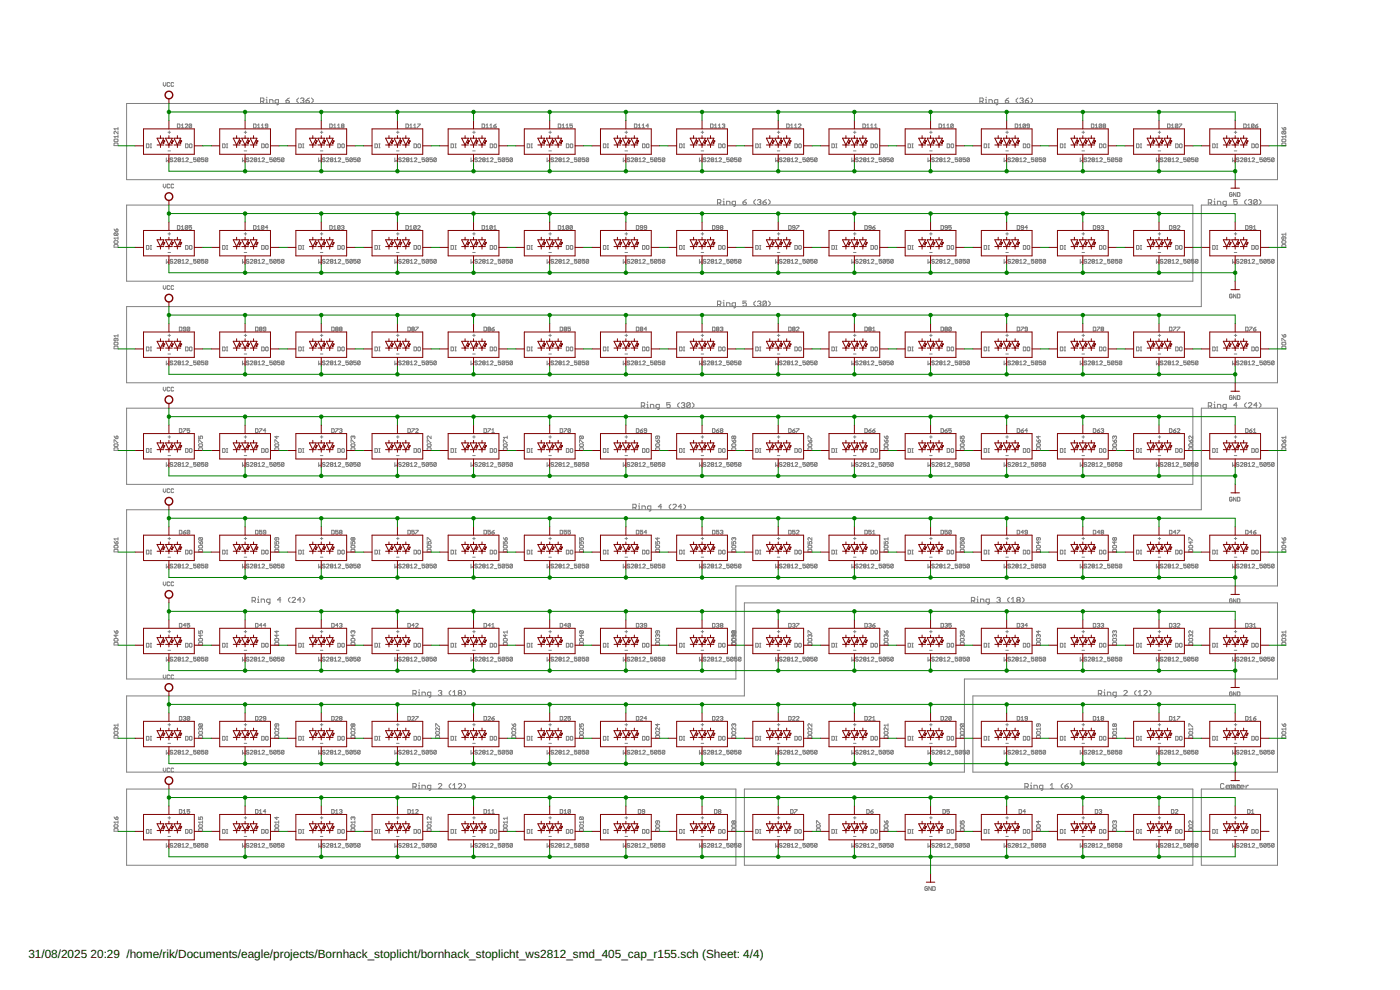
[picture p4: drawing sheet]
<svg xmlns="http://www.w3.org/2000/svg" width="420mm" height="297mm" viewBox="0 0 420 297" stroke-linecap="round" stroke-linejoin="round" font-family="sans-serif">
<defs><g id="words">
<g font-size="3.5">
<text x="8.5" y="287.5">31/08/2025</text>
<text x="27.2" y="287.5">20:29 /home/rik/Documents/eagle/projects/Bornhack_stoplicht/bornhack_stoplicht_ws2812_smd_405_cap_r155.sch (Sheet: 4/4)</text>
</g>
</g></defs>
<g fill="none" stroke="#808080" stroke-width=".3">
<path d="M35.4 38.2v.8M35.4 39.4v.8l-.8-.8-.4 .2 .2 .6M35.4 38.6h-1.2l.4 .4M38 31.1h345.4v22.8h-345.4zM49 24.8v.7l.4 .4 .4-.4v-.7M50.4 39.7h.8M50.8 39.3v.8M50.9 25l-.2-.2-.5 .2 .2 .9 .5-.2M52.1 25l-.2-.2-.5 .2 .1 .9 .6-.2M53.2 37.2l.8 .2-.2 1h-.6zM54.4 37.6l.4-.4v1.2M54.4 38.4h.8"/>
<path d="M55.6 37.4l.2-.2 .5 .2-.7 1h.7M57.5 37.4v.8l-.2 .2-.6-.2M57.5 37.4l-.6-.2-.2 1M57.5 37.4l-.8 .8M73.3 39.7h.7M73.7 39.3v.8M76.1 37.2l.8 .2-.2 1h-.6zM77.3 37.6l.4-.4v1.2M77.3 38.4h.7M78.2 30.4h.8l.2-.2v-.5l-.2-.3h-.8v1.5M78.4 38.4h.8M78.4 37.6l.4-.4v1.2"/>
<path d="M78.7 30.4l.5 .5M79.8 29.9h.3v1M79.8 30.9h.5M80.1 29.1v.3M80.4 37.8h-.6l-.2-.2 .2-.4 .6 .2v.8l-.2 .2-.6-.2M80.9 30.9v-1h.8l.2 .3v.7M83.6 30.9h-.8l-.3-.2v-.5l.3-.3h.8v1.3l-.5 .2M85.8 30.2h.8l.2 .5-.2 .2h-.5l-.3-.2zM86.8 29.4l-1 .8M89.6 29.4l-.5 .5v.5l.5 .5M90.2 29.7l.2-.3h.6l.2 .3-.2 .5M90.7 30.2h.3"/>
<path d="M91 30.2l.2 .2-.2 .5h-.6l-.2-.2M91.8 30.2h.8l.3 .5-.3 .2h-.5l-.3-.2zM92.9 29.4l-1.1 .8M93.5 29.4l.5 .5v.5l-.5 .5M96.1 39.7h.8M96.5 39.3v.8M99 37.2l.7 .2-.2 1h-.5zM100.1 37.6l.4-.4v1.2M100.1 38.4h.8M101.3 38.4h.8M101.3 37.6l.4-.4v1.2M102.7 37.8l-.2 .2 .2 .4 .5-.2-.2-.4"/>
<path d="M102.7 37.8l-.2-.2 .2-.4 .5 .2-.2 .4M102.7 37.8h.3M119 39.7h.8M119.4 39.3v.8M121.8 37.2l.8 .2-.2 1h-.6zM123 37.6l.4-.4v1.2M123 38.4h.7M124.1 37.6l.4-.4v1.2M124.1 38.4h.8M125.3 37.2h.8l-.8 1.2M141.9 39.7h.7M142.2 39.3v.8"/>
<path d="M144.7 37.2l.7 .2-.2 1h-.5zM145.8 37.6l.4-.4v1.2M145.8 38.4h.8M147 38.4h.8M147 37.6l.4-.4v1.2M148.2 37.8h.6l.1 .4-.5 .2zM148.9 37.2l-.7 .6M164.7 39.7h.8M165.1 39.3v.8M167.5 37.2l.8 .2-.2 1h-.6zM168.7 37.6l.4-.4v1.2M168.7 38.4h.8"/>
<path d="M169.9 37.6l.3-.4v1.2M169.9 38.4h.7M171.8 37.2h-.8v.6l.4-.2 .4 .2-.2 .6-.6-.2M187.6 39.7h.7M188 39.3v.8M190.4 37.2l.8 .2-.2 1h-.6zM191.6 38.4h.7M191.6 37.6l.3-.4v1.2M192.7 38.4h.8M192.7 37.6l.4-.4v1.2M194.6 37.8h-.7l.6-.6v1.2M210.4 39.7h.8"/>
<path d="M210.8 39.3v.8M213.2 37.2l.8 .2-.2 1h-.6zM214.4 38.4h.8M214.4 37.6l.4-.4v1.2M215.6 37.6l.4-.4v1.2M215.6 38.4h.7M216.7 37.4l.6-.2 .2 .2-.2 .4M217.1 37.8h.2M217.3 37.8l.2 .2-.2 .4-.6-.2M233.3 39.7h.7M233.7 39.3v.8M236.1 37.2l.8 .2-.2 1h-.6z"/>
<path d="M237.3 38.4h.7M237.3 37.6l.4-.4v1.2M238.4 38.4h.8M238.4 37.6l.4-.4v1.2M239.6 37.4l.2-.2 .6 .2-.8 1h.8M256.1 39.7h.8M256.5 39.3v.8M259 37.2l.7 .2-.2 1h-.5zM260.1 38.4h.8M260.1 37.6l.4-.4v1.2M261.3 37.6l.4-.4v1.2M261.3 38.4h.8"/>
<path d="M262.5 37.6l.3-.4v1.2M262.5 38.4h.7M279 39.7h.8M279.4 39.3v.8M281.8 37.2l.8 .2-.2 1h-.6zM283 37.6l.4-.4v1.2M283 38.4h.7M284.2 38.4h.7M284.2 37.6l.3-.4v1.2M286.1 37.4l-.8 .8M286.1 37.4v.8l-.2 .2-.6-.2M286.1 37.4l-.2-.2-.6 .2v.8"/>
<path d="M294.1 30.4h.7l.3-.2v-.5l-.3-.3h-.7v1.5M294.6 30.4l.5 .5M295.7 29.9h.3v1M295.7 30.9h.5M296 29.1v.3M296.8 30.9v-1h.8l.2 .3v.7M299.4 30.9h-.7l-.3-.2v-.5l.3-.3h.7v1.3l-.5 .2M301.7 30.2h.8l.2 .5-.2 .2h-.5l-.3-.2zM301.9 39.7h.7M302.2 39.3v.8M302.7 29.4l-1 .8M304.7 37.2l.7 .2-.2 1h-.5z"/>
<path d="M305.5 29.4l-.5 .5v.5l.5 .5M305.8 37.6l.4-.4v1.2M305.8 38.4h.8M306.1 29.7l.2-.3h.5l.3 .3-.3 .5M306.6 30.2h.2M306.8 30.2l.3 .2-.3 .5h-.5l-.2-.2M307.7 30.2h.8l.2 .5-.2 .2h-.5l-.3-.2zM307.8 37.4l-.6-.2-.2 1M307.8 37.4v.8l-.2 .2-.6-.2M307.8 37.4l-.8 .8M308.7 29.4l-1 .8M308.9 37.8l-.7-.2 .2-.4 .5 .2v.8l-.1 .2-.6-.2"/>
<path d="M309.4 29.4l.5 .5v.5l-.5 .5M324.7 39.7h.8M325.1 39.3v.8M327.5 37.2l.8 .2-.2 1h-.6zM328.7 37.6l.4-.4v1.2M328.7 38.4h.8M330.6 37.4v.8l-.2 .2-.5-.2M330.6 37.4l-.5-.2-.2 1M330.6 37.4l-.7 .8M331.2 37.8l-.2 .2 .2 .4 .6-.2-.2-.4M331.2 37.8l-.2-.2 .2-.4 .6 .2-.2 .4M331.2 37.8h.4"/>
<path d="M347.6 39.7h.7M348 39.3v.8M350.4 37.2l.8 .2-.2 1h-.6zM351.6 38.4h.7M351.6 37.6l.3-.4v1.2M353.5 37.4l-.6-.2-.2 1M353.5 37.4l-.8 .8M353.5 37.4v.8l-.2 .2-.6-.2M353.9 37.2h.7l-.7 1.2M370.4 39.7h.8M370.8 39.3v.8M373.3 37.2l.7 .2-.2 1h-.5z"/>
<path d="M374.4 37.6l.4-.4v1.2M374.4 38.4h.8M376.3 37.4l-.5-.2-.2 1M376.3 37.4v.8l-.1 .2-.6-.2M376.3 37.4l-.7 .8M376.7 37.8h.6l.2 .4-.6 .2zM377.5 37.2l-.8 .6M384.7 38.2l.6 .8M384.9 39.4l1 .2-.2 .6M384.9 39.4l-.2 .6 .2 .2h.8M384.9 39.4l.8 .8M385.3 38.4l.4-.2 .2 .6-.6 .2z"/>
<path d="M34.2 42l.2-.3h.8l.2 .6-1 .2zM34.2 43.1l1-.2 .2 .2v.6h-1.2zM35.4 40.6v.8M35.4 41h-1.2l.4 .4M43.9 43.2l.8 .2-.2 .9h-.6zM45.1 44.3h.4M45.1 43.2h.4M45.3 43.2v1.1M49 55.2v.8l.4 .4 .4-.4v-.8M49.9 47.4v1.1l.4-.4 .4 .4v-1.1M50.4 45.3h.8M50.9 55.4l-.2-.2-.5 .2v.8l.2 .2 .5-.2"/>
<path d="M51.8 47.6l-.5-.2-.2 .4 .5 .1 .2 .4-.2 .2-.5-.2M52.1 55.4l-.2-.2-.5 .2v.8l.1 .2 .6-.2M52.3 47.6l.2-.2 .5 .2-.7 .9h.7M53.6 47.9l-.2-.1 .2-.4 .6 .2-.2 .3M53.6 47.9l-.2 .2 .2 .4 .6-.2-.2-.4M53.6 47.9h.4M54.6 47.8l.4-.4v1.1M54.6 48.5h.8M55.7 43.2l.8 .2-.2 .9h-.6zM55.8 47.6l.1-.2 .6 .2-.7 .9h.7M56.9 43.4l.1-.2 .6 .2-.2 .9-.5-.2zM56.9 48.7h.8"/>
<path d="M58.9 47.4h-.8v.5l.4-.1 .4 .1-.2 .6-.6-.2M60 47.6l-.5-.2-.2 .9M60 47.6v.7l-.2 .2-.5-.2M60 47.6l-.7 .7M61.2 47.4h-.8v.5l.4-.1 .4 .1-.2 .6-.6-.2M62.4 47.6l-.6-.2-.2 .9M62.4 47.6v.7l-.2 .2-.6-.2M62.4 47.6l-.8 .7M66.8 43.2l.8 .2-.2 .9h-.6zM68 44.3h.3M68 43.2h.3M68.2 43.2v1.1"/>
<path d="M72.8 47.4v1.1l.4-.4 .3 .4v-1.1M73.3 45.3h.7M74.7 47.6l-.2-.2-.6 .2 .2 .3 .6 .2-.2 .4-.6-.2M75.1 47.6l.2-.2 .6 .2-.8 .9h.8M76.5 47.9l-.2-.1 .2-.4 .5 .2-.1 .3M76.5 47.9l-.2 .2 .2 .4 .5-.2-.1-.4M76.5 47.9h.4M77.4 47.8l.4-.4v1.1M77.4 48.5h.8M78.5 43.2l.8 .2-.2 .9h-.6zM78.6 47.6l.2-.2 .6 .2-.8 .9h.8M79.7 43.4l.2-.2 .6 .2-.2 .9-.6-.2z"/>
<path d="M79.8 48.7h.7M81.7 47.4h-.7v.5l.5-.1 .2 .5-.2 .2-.5-.2M82.9 47.6l-.2-.2-.6 .2v.7M82.9 47.6l-.2 .9-.6-.2M82.9 47.6l-.8 .7M84.1 47.4h-.8v.5l.4-.1 .4 .1-.2 .6-.6-.2M85.2 47.6l-.6-.2-.1 .9M85.2 47.6l-.2 .9-.5-.2M85.2 47.6l-.7 .7M89.7 43.2l.7 .2-.2 .9h-.5zM90.8 44.3h.4M90.8 43.2h.4"/>
<path d="M91 43.2v1.1M95.6 47.4v1.1l.4-.4 .4 .4v-1.1M96.1 45.3h.8M97.6 47.6l-.2-.2-.6 .2 .2 .3 .6 .2-.2 .4-.6-.2M98 47.6l.1-.2 .6 .2-.7 .9h.7M99.3 47.9l-.2 .2 .2 .4 .6-.2-.2-.4M99.3 47.9l-.2-.1 .2-.4 .6 .2-.2 .3M99.3 47.9h.4M100.3 47.8l.4-.4v1.1M100.3 48.5h.8M101.4 43.2l.8 .2-.2 .9h-.6zM101.5 47.6l.2-.2 .5 .2-.7 .9h.7"/>
<path d="M102.6 43.4l.2-.2 .5 .2-.2 .9-.5-.2zM102.6 48.7h.8M104.6 47.4h-.8v.5l.4-.1 .4 .1-.2 .6-.6-.2M105.7 47.6l-.1-.2-.6 .2v.7M105.7 47.6l-.1 .9-.6-.2M105.7 47.6l-.7 .7M106.9 47.4h-.7v.5l.3-.1 .4 .1-.2 .6-.5-.2M108.1 47.6l-.6-.2-.2 .9M108.1 47.6l-.2 .9-.6-.2M108.1 47.6l-.8 .7M112.5 43.2l.8 .2-.2 .9h-.6zM113.7 44.3h.4"/>
<path d="M113.7 43.2h.4M113.9 43.2v1.1M118.5 47.4v1.1l.4-.4 .4 .4v-1.1M119 45.3h.8M120.4 47.6l-.6-.2-.1 .4 .5 .1 .2 .4-.2 .2-.5-.2M120.8 47.6l.2-.2 .6 .2-.8 .9h.8M122.2 47.9l-.2-.1 .2-.4 .5 .2-.1 .3M122.2 47.9l-.2 .2 .2 .4 .5-.2-.1-.4M122.2 47.9h.4M123.2 47.8l.3-.4v1.1M123.2 48.5h.7M124.2 43.2l.8 .2-.2 .9h-.6z"/>
<path d="M124.3 47.6l.2-.2 .6 .2-.8 .9h.8M125.4 43.4l.2-.2 .6 .2v.7l-.2 .2-.6-.2zM125.5 48.7h.8M127.4 47.4h-.7v.5l.3-.1 .4 .1-.2 .6-.5-.2M128.6 47.6l-.6-.2-.2 .9M128.6 47.6l-.2 .9-.6-.2M128.6 47.6l-.8 .7M129.8 47.4h-.8v.5l.4-.1 .4 .1-.2 .6-.6-.2M130.9 47.6v.7l-.2 .2-.5-.2M130.9 47.6l-.5-.2-.2 .9M130.9 47.6l-.7 .7M135.4 43.2l.7 .2-.2 .9h-.5z"/>
<path d="M136.5 44.3h.4M136.5 43.2h.4M136.7 43.2v1.1M141.4 47.4v1.1l.3-.4 .4 .4v-1.1M141.9 45.3h.7M143.3 47.6l-.6-.2-.2 .4 .6 .1 .2 .4-.2 .2-.6-.2M143.7 47.6l.2-.2 .5 .2-.7 .9h.7M145 47.9l-.2-.1 .2-.4 .6 .2-.2 .3M145 47.9l-.2 .2 .2 .4 .6-.2-.2-.4M145 47.9h.4M146 47.8l.4-.4v1.1M146 48.5h.8"/>
<path d="M147.1 43.2l.8 .2-.2 .9h-.6zM147.2 47.6l.2-.2 .6 .2-.8 .9h.8M148.3 43.4l.2-.2 .5 .2-.2 .9-.5-.2zM148.4 48.7h.7M150.3 47.4h-.8v.5l.4-.1 .4 .1-.2 .6-.6-.2M151.4 47.6l-.1 .9-.6-.2M151.4 47.6l-.5-.2-.2 .9M151.4 47.6l-.7 .7M152.6 47.4h-.7v.5l.4-.1 .3 .1-.2 .6-.5-.2M153.8 47.6v.7l-.2 .2-.6-.2M153.8 47.6l-.6-.2-.2 .9M153.8 47.6l-.8 .7"/>
<path d="M158.2 43.2l.8 .2-.2 .9h-.6zM159.4 44.3h.4M159.4 43.2h.4M159.6 43.2v1.1M164.2 47.4v1.1l.4-.4 .4 .4v-1.1M164.7 45.3h.8M166.1 47.6l-.2-.2-.5 .2 .2 .3 .5 .2-.2 .4-.5-.2M166.5 47.6l.2-.2 .6 .2-.8 .9h.8M167.9 47.9l-.2 .2 .2 .4 .6-.2-.2-.4M167.9 47.9l-.2-.1 .2-.4 .6 .2-.2 .3M167.9 47.9h.4M168.9 47.8l.3-.4v1.1"/>
<path d="M168.9 48.5h.7M170 43.2l.7 .2-.2 .9h-.5zM170.1 47.6l.1-.2 .6 .2-.7 .9h.7M171.1 43.4l.2-.2 .6 .2-.2 .9-.6-.2zM171.2 48.7h.8M173.1 47.4h-.7v.5l.4-.1 .3 .1-.1 .6-.6-.2M174.3 47.6l-.6-.2-.2 .9M174.3 47.6l-.2 .9-.6-.2M174.3 47.6l-.8 .7M175.5 47.4h-.8v.5l.4-.1 .4 .1-.2 .6-.6-.2M176.7 47.6l-.6-.2-.2 .9M176.7 47.6l-.8 .7"/>
<path d="M176.7 47.6v.7l-.2 .2-.6-.2M181.1 43.2l.7 .2-.1 .9h-.6zM182.2 44.3h.4M182.2 43.2h.4M182.4 43.2v1.1M187 47.4v1.1l.4-.4 .4 .4v-1.1M187.6 45.3h.7M189 47.6l-.2-.2-.6 .2 .2 .3 .6 .2-.2 .4-.6-.2M189.4 47.6l.2-.2 .6 .2-.8 .9h.8M190.8 47.9l-.2-.1 .2-.4 .5 .2-.2 .3M190.8 47.9l-.2 .2 .2 .4 .5-.2-.2-.4M190.8 47.9h.3"/>
<path d="M191.7 47.8l.4-.4v1.1M191.7 48.5h.8M192.8 43.2l.8 .2-.2 .9h-.6zM192.9 47.6l.2-.2 .6 .2-.8 .9h.8M194 43.4l.2-.2 .6 .2-.2 .9-.6-.2zM194.1 48.7h.7M196 47.4h-.8v.5l.4-.1 .4 .1-.2 .6-.6-.2M197.2 47.6v.7l-.2 .2-.6-.2M197.2 47.6l-.6-.2-.2 .9M197.2 47.6l-.8 .7M198.3 47.4h-.7v.5l.4-.1 .3 .1-.2 .6-.5-.2M199.5 47.6l-.2 .9-.5-.2"/>
<path d="M199.5 47.6l-.6-.2-.1 .9M199.5 47.6l-.7 .7M203.9 43.2l.8 .2-.2 .9h-.6zM205.1 44.3h.4M205.1 43.2h.4M205.3 43.2v1.1M209.9 47.4v1.1l.4-.4 .4 .4v-1.1M210.4 45.3h.8M211.8 47.6l-.5-.2-.2 .4 .5 .1 .2 .4-.2 .2-.5-.2M212.3 47.6l.1-.2 .6 .2-.7 .9h.7M213.6 47.9l-.2-.1 .2-.4 .6 .2-.2 .3M213.6 47.9l-.2 .2 .2 .4 .6-.2-.2-.4"/>
<path d="M213.6 47.9h.4M214.6 47.8l.4-.4v1.1M214.6 48.5h.7M215.7 43.2l.8 .2-.2 .9h-.6zM215.8 47.6l.1-.2 .6 .2-.7 .9h.7M216.9 48.7h.8M217 43.2l.6 .2-.2 .9-.5-.2zM217.2 59.6v.3M218.9 47.4h-.8v.5l.4-.1 .4 .1-.2 .6-.6-.2M220 47.6l-.5-.2-.2 .9M220 47.6v.7l-.2 .2-.5-.2M220 47.6l-.7 .7"/>
<path d="M221.2 47.4h-.8v.5l.4-.1 .4 .1-.2 .6-.6-.2M222.4 47.6l-.6-.2-.2 .9M222.4 47.6l-.8 .7M222.4 47.6l-.2 .9-.6-.2M224 59.9l-1 .7M226.8 59.9l-.5 .5v.5l.5 .5M226.8 43.2l.8 .2-.2 .9h-.6zM228 44.3h.3M228 43.2h.3M228.2 43.2v1.1M230 59.9l-1 .7M230.6 59.9l.5 .5v.5l-.5 .5"/>
<path d="M232.8 47.4v1.1l.4-.4 .3 .4v-1.1M233.3 45.3h.7M234.7 47.6l-.6-.2-.2 .4 .6 .1 .2 .4-.2 .2-.6-.2M235.1 47.6l.2-.2 .6 .2-.8 .9h.8M236.5 47.9l-.2-.1 .2-.4 .5 .2-.1 .3M236.5 47.9l-.2 .2 .2 .4 .5-.2-.1-.4M236.5 47.9h.4M237.4 47.8l.4-.4v1.1M237.4 48.5h.8M238.5 43.2l.8 .2-.2 .9h-.6zM238.6 47.6l.2-.2 .6 .2-.8 .9h.8M239.7 43.4l.2-.2 .6 .2-.2 .9-.6-.2z"/>
<path d="M239.8 48.7h.7M241.7 47.4h-.7v.5l.3-.1 .4 .1-.2 .6-.5-.2M242.9 47.6l-.6-.2-.2 .9M242.9 47.6v.7l-.2 .2-.6-.2M242.9 47.6l-.8 .7M244.1 47.4h-.8v.5l.4-.1 .4 .1-.2 .6-.6-.2M245.2 47.6l-.2-.2-.5 .2v.7M245.2 47.6l-.2 .9-.5-.2M245.2 47.6l-.7 .7M249.7 43.2l.7 .2-.2 .9h-.5zM250.8 44.3h.4M250.8 43.2h.4"/>
<path d="M251 43.2v1.1M255.6 47.4v1.1l.4-.4 .4 .4v-1.1M256.1 45.3h.8M257.6 47.6l-.6-.2-.2 .4 .6 .1 .2 .4-.2 .2-.6-.2M258 47.6l.1-.2 .6 .2-.7 .9h.7M259.3 47.9l-.2 .2 .2 .4 .6-.2-.2-.4M259.3 47.9l-.2-.1 .2-.4 .6 .2-.2 .3M259.3 47.9h.4M260.3 47.8l.4-.4v1.1M260.3 48.5h.8M261.4 43.2l.7 .2-.1 .9h-.6zM261.5 47.6l.2-.2 .5 .2-.7 .9h.7"/>
<path d="M262.6 48.7h.8M262.8 43.2l.5 .2-.2 .9-.5-.2zM264.6 47.4h-.8v.5l.4-.1 .4 .1-.2 .6-.6-.2M265.7 47.6v.7l-.1 .2-.6-.2M265.7 47.6l-.7 .7M265.7 47.6l-.1-.2-.6 .2v.7M266.9 47.4h-.8v.5l.4-.1 .4 .1-.2 .6-.6-.2M268.1 47.6l-.8 .7M268.1 47.6l-.6-.2-.2 .9M268.1 47.6l-.2 .9-.6-.2M272.5 43.2l.8 .2-.2 .9h-.6zM273.7 44.3h.4"/>
<path d="M273.7 43.2h.4M273.9 43.2v1.1M278.5 47.4v1.1l.4-.4 .4 .4v-1.1M279 45.3h.8M280.4 47.6l-.6-.2-.1 .4 .5 .1 .2 .4-.2 .2-.5-.2M280.8 47.6l.2-.2 .6 .2-.8 .9h.8M282.2 47.9l-.2-.1 .2-.4 .5 .2-.1 .3M282.2 47.9l-.2 .2 .2 .4 .5-.2-.1-.4M282.2 47.9h.4M283.2 47.8l.3-.4v1.1M283.2 48.5h.7M284.2 43.2l.8 .2-.2 .9h-.6z"/>
<path d="M284.3 47.6l.2-.2 .6 .2-.8 .9h.8M285.5 48.7h.8M285.6 43.2l.6 .2-.2 .9-.6-.2zM287.4 47.4h-.7v.5l.3-.1 .4 .1-.2 .6-.5-.2M288.6 47.6l-.2-.2-.6 .2v.7M288.6 47.6v.7l-.2 .2-.6-.2M288.6 47.6l-.8 .7M289.8 47.4h-.8v.5l.4-.1 .4 .1-.2 .6-.6-.2M290.9 47.6l-.5-.2-.2 .9M290.9 47.6l-.2 .9-.5-.2M290.9 47.6l-.7 .7M295.4 43.2l.7 .2-.2 .9h-.5z"/>
<path d="M296.5 44.3h.4M296.5 43.2h.4M296.7 43.2v1.1M301.3 47.4v1.1l.4-.4 .4 .4v-1.1M301.9 45.3h.7M303.3 47.6l-.6-.2-.2 .4 .6 .1 .2 .4-.2 .2-.6-.2M303.7 47.6l.2-.2 .5 .2-.7 .9h.7M305 47.9l-.2 .2 .2 .4 .6-.2-.2-.4M305 47.9l-.2-.1 .2-.4 .6 .2-.2 .3M305 47.9h.4M306 47.8l.4-.4v1.1M306 48.5h.8"/>
<path d="M307.1 43.2l.8 .2-.2 .9h-.6zM307.2 47.6l.2-.2 .6 .2-.8 .9h.8M308.4 48.7h.7M308.5 43.2l.5 .2-.2 .9-.5-.2zM310.3 47.4h-.8v.5l.4-.1 .4 .1-.2 .6-.6-.2M311.5 47.6v.7l-.2 .2-.6-.2M311.5 47.6l-.8 .7M311.5 47.6l-.2-.2-.6 .2v.7M312.6 47.4h-.7v.5l.4-.1 .3 .1-.2 .6-.5-.2M313.8 47.6l-.6-.2-.2 .9M313.8 47.6v.7l-.2 .2-.6-.2M313.8 47.6l-.8 .7"/>
<path d="M318.2 43.2l.8 .2-.2 .9h-.6zM319.4 44.3h.4M319.4 43.2h.4M319.6 43.2v1.1M324.2 47.4v1.1l.4-.4 .4 .4v-1.1M324.7 45.3h.8M326.1 47.6l-.5-.2-.2 .4 .5 .1 .2 .4-.2 .2-.5-.2M326.5 47.6l.2-.2 .6 .2-.8 .9h.8M327.9 47.9l-.2-.1 .2-.4 .6 .2-.2 .3M327.9 47.9l-.2 .2 .2 .4 .6-.2-.2-.4M327.9 47.9h.4M328.9 47.8l.3-.4v1.1"/>
<path d="M328.9 48.5h.7M330 43.2l.7 .2-.2 .9h-.5zM330.1 47.6l.1-.2 .6 .2-.7 .9h.7M331.2 48.7h.8M331.3 43.2l.6 .2-.2 .9-.6-.2zM333.1 47.4h-.7v.5l.4-.1 .3 .1-.1 .6-.6-.2M334.3 47.6l-.2-.2-.6 .2v.7M334.3 47.6l-.8 .7M334.3 47.6v.7l-.2 .2-.6-.2M335.5 47.4h-.8v.5l.4-.1 .4 .1-.2 .6-.6-.2M336.7 47.6l-.6-.2-.2 .9M336.7 47.6v.7l-.2 .2-.6-.2"/>
<path d="M336.7 47.6l-.8 .7M341.1 43.2l.7 .2-.1 .9h-.6zM342.2 44.3h.4M342.2 43.2h.4M342.4 43.2v1.1M347 47.4v1.1l.4-.4 .4 .4v-1.1M347.6 45.3h.7M349 47.6l-.6-.2-.2 .4 .6 .1 .2 .4-.2 .2-.6-.2M349.4 47.6l.2-.2 .6 .2-.8 .9h.8M350.8 47.9l-.2 .2 .2 .4 .5-.2-.2-.4M350.8 47.9l-.2-.1 .2-.4 .5 .2-.2 .3M350.8 47.9h.3"/>
<path d="M351.7 47.8l.4-.4v1.1M351.7 48.5h.8M352.8 43.2l.8 .2-.2 .9h-.6zM352.9 47.6l.2-.2 .6 .2-.8 .9h.8M354.1 48.7h.7M354.2 43.2l.6 .2-.2 .9-.6-.2zM356 47.4h-.8v.5l.4-.1 .4 .1-.2 .6-.6-.2M357.2 47.6v.7l-.2 .2-.6-.2M357.2 47.6l-.8 .7M357.2 47.6l-.2-.2-.6 .2v.7M358.4 47.4h-.8v.5l.4-.1 .4 .1-.2 .6-.6-.2M359.5 47.6v.7l-.2 .2-.5-.2"/>
<path d="M359.5 47.6l-.7 .7M359.5 47.6l-.6-.2-.1 .9M363.9 43.2l.8 .2-.2 .9h-.6zM364.5 59.6v.3M365.1 44.3h.4M365.1 43.2h.4M365.3 43.2v1.1M369.8 58l-.2-.2-.6 .2v.7l.6 .2 .2-.5h-.4M369.9 47.4v1.1l.4-.4 .4 .4v-1.1M370.4 45.3h.8M370.9 57.8v1.1l-.7-1.1v1.1M371.3 59.9h-1v.7l.5-.2 .5 .2v.6l-.3 .2h-.5l-.2-.2"/>
<path d="M371.3 57.8l.8 .2-.2 .9h-.6zM371.8 47.6l-.2-.2-.5 .2 .2 .3 .5 .2-.2 .4-.5-.2M372.3 47.6l.1-.2 .6 .2-.7 .9h.7M373.6 47.9l-.2-.1 .2-.4 .6 .2-.2 .3M373.6 47.9l-.2 .2 .2 .4 .6-.2-.2-.4M373.6 47.9h.4M374.1 59.9l-.6 .5v.5l.6 .5M374.6 47.8l.4-.4v1.1M374.6 48.5h.7M375.7 43.2l.7 .2-.1 .9h-.6zM375.8 47.6l.1-.2 .6 .2-.7 .9h.7M376.9 48.7h.8"/>
<path d="M377 43.2l.6 .2-.2 .9-.5-.2zM377.9 59.9l.5 .5v.5l-.5 .5M378.9 47.4h-.8v.5l.4-.1 .4 .1-.2 .6-.6-.2M380 47.6l-.2-.2-.5 .2v.7M380 47.6l-.7 .7M380 47.6v.7l-.2 .2-.5-.2M381.2 47.4h-.8v.5l.4-.1 .4 .1-.2 .6-.6-.2M382.4 47.6l-.6-.2-.2 .9M382.4 47.6v.7l-.2 .2-.6-.2M382.4 47.6l-.8 .7M384.7 42l.2-.3h.8l.2 .6-1 .2zM384.7 43.1l1-.2 .2 .2v.6h-1.2z"/>
<path d="M385.9 40.6v.8M385.9 41h-1.2l.4 .4M34.2 72.4l1-.2 .2 .6-1 .2zM34.2 73.6l.2-.2h.8l.2 .8h-1.2zM34.2 68.7l.6 .8M34.4 69.9l1 .2-.2 .6M34.4 69.9l-.2 .6 1 .2M34.4 69.9l.8 .8M35 68.7l.4 .2-.2 .6h-.4zM35.4 71.4h-1.2l.4 .4M35.4 71.1v.7M38 61.5h320v22.9h-320z"/>
<path d="M43.9 73.7l.8 .2-.2 .9h-.6zM45.1 74.8h.4M45.1 73.7h.4M45.3 73.7v1.1M49.9 77.8v1.2l.4-.4 .4 .4v-1.2M50.4 70.2h.8M50.4 75.8h.8M50.8 69.8v.7M51.8 78l-.2-.2-.5 .2 .2 .4 .5 .2-.2 .4-.5-.2M52.3 78l.2-.2 .5 .2-.7 1h.7M53.2 67.7l.8 .2-.2 .9h-.6zM53.6 78.4l-.2-.2 .2-.4 .6 .2-.2 .4"/>
<path d="M53.6 78.4l-.2 .2 .2 .4 .6-.2-.2-.4M53.6 78.4h.4M54.4 68.8h.8M54.4 68.1l.4-.4v1.1M54.6 78.2l.4-.4v1.2M54.6 79h.8M55.7 73.7l.8 .2-.2 .9h-.6zM55.8 78l.1-.2 .6 .2-.7 1h.7M56.3 67.9l-.1-.2-.6 .2v.7M56.3 67.9v.7l-.1 .2-.6-.2M56.3 67.9l-.7 .7M56.9 79.2h.8"/>
<path d="M57 73.7l.6 .2-.2 .9-.5-.2zM57.5 67.7h-.8v.6l.4-.2 .4 .2-.2 .5-.6-.2M58.9 77.8h-.8v.6l.4-.2 .4 .2-.2 .6-.6-.2M60 78l-.5-.2-.2 1M60 78l-.2 1-.5-.2M60 78l-.7 .8M61.2 77.8h-.8v.6l.4-.2 .4 .2-.2 .6-.6-.2M62.4 78l-.6-.2-.2 1M62.4 78l-.2 1-.6-.2M62.4 78l-.8 .8M66.8 73.7l.8 .2-.2 .9h-.6zM68 74.8h.3"/>
<path d="M68 73.7h.3M68.2 73.7v1.1M72.8 77.8v1.2l.4-.4 .3 .4v-1.2M73.3 70.2h.7M73.3 75.8h.7M73.7 69.8v.7M74.7 78l-.2-.2-.6 .2 .2 .4 .6 .2-.2 .4-.6-.2M75.1 78l.2-.2 .6 .2-.8 1h.8M76.1 67.7l.8 .2-.2 .9h-.6zM76.5 78.4l-.2-.2 .2-.4 .5 .2-.1 .4M76.5 78.4l-.2 .2 .2 .4 .5-.2-.1-.4M76.5 78.4h.4"/>
<path d="M77.3 68.8h.7M77.3 68.1l.4-.4v1.1M77.4 78.2l.4-.4v1.2M77.4 79h.8M78.5 73.7l.8 .2-.2 .9h-.6zM78.6 78l.2-.2 .6 .2-.8 1h.8M79.2 67.9v.7l-.2 .2-.6-.2M79.2 67.9l-.6-.2-.2 .9M79.2 67.9l-.8 .7M79.8 79.2h.7M79.9 73.7l.6 .2-.2 .9-.6-.2zM80.4 68.3h-.8l.6-.6v1.1"/>
<path d="M81.7 77.8h-.7v.6l.5-.2 .2 .6-.2 .2-.5-.2M82.9 78l-.6-.2-.2 1M82.9 78l-.2 1-.6-.2M82.9 78l-.8 .8M84.1 77.8h-.8v.6l.4-.2 .4 .2-.2 .6-.6-.2M85.2 78l-.6-.2-.1 1M85.2 78l-.2 1-.5-.2M85.2 78l-.7 .8M89.7 73.7l.7 .2-.2 .9h-.5zM90.8 74.8h.4M90.8 73.7h.4M91 73.7v1.1"/>
<path d="M95.6 77.8v1.2l.4-.4 .4 .4v-1.2M96.1 70.2h.8M96.1 75.8h.8M96.5 69.8v.7M97.6 78l-.2-.2-.6 .2 .2 .4 .6 .2-.2 .4-.6-.2M98 78l.1-.2 .6 .2-.7 1h.7M99 67.7l.7 .2-.2 .9h-.5zM99.3 78.4l-.2-.2 .2-.4 .6 .2-.2 .4M99.3 78.4l-.2 .2 .2 .4 .6-.2-.2-.4M99.3 78.4h.4M100.1 68.8h.8M100.1 68.1l.4-.4v1.1"/>
<path d="M100.3 78.2l.4-.4v1.2M100.3 79h.8M101.4 73.7l.8 .2-.2 .9h-.6zM101.5 78l.2-.2 .5 .2-.7 1h.7M102.1 67.9l-.6-.2-.2 .9M102.1 67.9v.7l-.2 .2-.6-.2M102.1 67.9l-.8 .7M102.5 67.9l.5-.2 .2 .2-.2 .4M102.6 73.9l.2-.2 .5 .2-.2 .9-.5-.2zM102.6 79.2h.8M102.8 68.3h.2M103 68.3l.2 .2-.2 .3-.5-.2"/>
<path d="M104.6 77.8h-.8v.6l.4-.2 .4 .2-.2 .6-.6-.2M105.7 78l-.5-.2-.2 1M105.7 78l-.1 1-.6-.2M105.7 78l-.7 .8M106.9 77.8h-.7v.6l.3-.2 .4 .2-.2 .6-.5-.2M108.1 78l-.6-.2-.2 1M108.1 78l-.2 1-.6-.2M108.1 78l-.8 .8M112.5 73.7l.8 .2-.2 .9h-.6zM113.7 74.8h.4M113.7 73.7h.4M113.9 73.7v1.1"/>
<path d="M118.5 77.8v1.2l.4-.4 .4 .4v-1.2M119 70.2h.8M119 75.8h.8M119.4 69.8v.7M120.4 78l-.2-.2-.5 .2 .1 .4 .6 .2-.2 .4-.5-.2M120.8 78l.2-.2 .6 .2-.8 1h.8M121.8 67.7l.8 .2-.2 .9h-.6zM122.2 78.4l-.2-.2 .2-.4 .5 .2-.1 .4M122.2 78.4l-.2 .2 .2 .4 .5-.2-.1-.4M122.2 78.4h.4M123 68.8h.7M123 68.1l.4-.4v1.1"/>
<path d="M123.2 78.2l.3-.4v1.2M123.2 79h.7M124.2 73.7l.8 .2-.2 .9h-.6zM124.3 78l.2-.2 .6 .2-.8 1h.8M124.9 67.9l-.2 .9-.6-.2M124.9 67.9l-.6-.2-.2 .9M124.9 67.9l-.8 .7M125.3 67.9l.2-.2 .6 .2-.8 .9h.8M125.5 79.2h.8M125.6 73.7l.6 .2v.7l-.2 .2-.6-.2zM127.4 77.8h-.7v.6l.3-.2 .4 .2-.2 .6-.5-.2M128.6 78l-.6-.2-.2 1"/>
<path d="M128.6 78l-.2 1-.6-.2M128.6 78l-.8 .8M129.8 77.8h-.8v.6l.4-.2 .4 .2-.2 .6-.6-.2M130.9 78l-.5-.2-.2 1M130.9 78l-.2 1-.5-.2M130.9 78l-.7 .8M135.4 73.7l.7 .2-.2 .9h-.5zM136.5 74.8h.4M136.5 73.7h.4M136.7 73.7v1.1M141.4 77.8v1.2l.3-.4 .4 .4v-1.2M141.9 70.2h.7"/>
<path d="M141.9 75.8h.7M142.2 69.8v.7M143.3 78l-.2-.2-.6 .2 .2 .4 .6 .2-.2 .4-.6-.2M143.7 78l.2-.2 .5 .2-.7 1h.7M144.7 67.7l.7 .2-.2 .9h-.5zM145 78.4l-.2-.2 .2-.4 .6 .2-.2 .4M145 78.4l-.2 .2 .2 .4 .6-.2-.2-.4M145 78.4h.4M145.8 68.8h.8M145.8 68.1l.4-.4v1.1M146 78.2l.4-.4v1.2M146 79h.8"/>
<path d="M147.1 73.7l.8 .2-.2 .9h-.6zM147.2 78l.2-.2 .6 .2-.8 1h.8M147.8 67.9l-.6-.2-.2 .9M147.8 67.9v.7l-.2 .2-.6-.2M147.8 67.9l-.8 .7M148.2 68.1l.4-.4v1.1M148.2 68.8h.7M148.3 73.9l.2-.2 .5 .2-.2 .9-.5-.2zM148.4 79.2h.7M150.3 77.8h-.8v.6l.4-.2 .4 .2-.2 .6-.6-.2M151.4 78l-.5-.2-.2 1M151.4 78l-.1 1-.6-.2"/>
<path d="M151.4 78l-.7 .8M152.6 77.8h-.7v.6l.4-.2 .3 .2-.2 .6-.5-.2M153.8 78l-.6-.2-.2 1M153.8 78l-.2 1-.6-.2M153.8 78l-.8 .8M158.2 73.7l.8 .2-.2 .9h-.6zM159.4 74.8h.4M159.4 73.7h.4M159.6 73.7v1.1M164.2 77.8v1.2l.4-.4 .4 .4v-1.2M164.7 70.2h.8M164.7 75.8h.8"/>
<path d="M165.1 69.8v.7M166.1 78l-.2-.2-.5 .2 .2 .4 .5 .2-.2 .4-.5-.2M166.5 78l.2-.2 .6 .2-.8 1h.8M167.5 67.7l.8 .2-.2 .9h-.6zM167.9 78.4l-.2-.2 .2-.4 .6 .2-.2 .4M167.9 78.4l-.2 .2 .2 .4 .6-.2-.2-.4M167.9 78.4h.4M168.7 68.8h.8M168.7 68.1l.4-.4v1.1M168.9 78.2l.3-.4v1.2M168.9 79h.7M170 73.7l.7 .2-.2 .9h-.5z"/>
<path d="M170.1 78l.1-.2 .6 .2-.7 1h.7M170.6 67.9l-.5-.2-.2 .9M170.6 67.9v.7l-.2 .2-.5-.2M170.6 67.9l-.7 .7M171.1 73.9l.2-.2 .6 .2-.2 .9-.6-.2zM171.2 79.2h.8M171.8 67.9l-.8 .7M171.8 67.9v.7l-.2 .2-.6-.2M171.8 67.9l-.6-.2-.2 .9M173.1 77.8h-.7v.6l.4-.2 .3 .2-.1 .6-.6-.2M174.3 78l-.6-.2-.2 1M174.3 78l-.2 1-.6-.2"/>
<path d="M174.3 78l-.8 .8M175.5 77.8h-.8v.6l.4-.2 .4 .2-.2 .6-.6-.2M176.7 78l-.6-.2-.2 1M176.7 78l-.2 1-.6-.2M176.7 78l-.8 .8M181.1 73.7l.7 .2-.1 .9h-.6zM182.2 74.8h.4M182.2 73.7h.4M182.4 73.7v1.1M187 77.8v1.2l.4-.4 .4 .4v-1.2M187.6 70.2h.7M187.6 75.8h.7"/>
<path d="M188 69.8v.7M189 78l-.2-.2-.6 .2 .2 .4 .6 .2-.2 .4-.6-.2M189.4 78l.2-.2 .6 .2-.8 1h.8M190.8 78.4l-.2 .2 .2 .4 .5-.2-.2-.4M190.8 78.4l-.2-.2 .2-.4 .5 .2-.2 .4M190.8 78.4h.3M191 67.7l.7 .2-.2 .9h-.5zM191.7 78.2l.4-.4v1.2M191.7 79h.8M192.8 73.7l.8 .2-.2 .9h-.6zM192.9 68.3h-.6l-.2-.2 .2-.4 .6 .2v.7l-.2 .2-.6-.2M192.9 78l.2-.2 .6 .2-.8 1h.8"/>
<path d="M194 73.9l.2-.2 .6 .2-.2 .9-.6-.2zM194.1 68.3l-.8-.2 .2-.4 .6 .2v.7l-.2 .2-.6-.2M194.1 79.2h.7M196 77.8h-.8v.6l.4-.2 .4 .2-.2 .6-.6-.2M197.2 78l-.6-.2-.2 1M197.2 78l-.2 1-.6-.2M197.2 78l-.8 .8M198.3 77.8h-.7v.6l.4-.2 .3 .2-.2 .6-.5-.2M199.5 78l-.6-.2-.1 1M199.5 78l-.2 1-.5-.2M199.5 78l-.7 .8M203.9 73.7l.8 .2-.2 .9h-.6z"/>
<path d="M205.1 74.8h.4M205.1 73.7h.4M205.3 73.7v1.1M209.9 77.8v1.2l.4-.4 .4 .4v-1.2M210.4 70.2h.8M210.4 75.8h.8M210.8 69.8v.7M211.8 78l-.2-.2-.5 .2 .2 .4 .5 .2-.2 .4-.5-.2M212.3 78l.1-.2 .6 .2-.7 1h.7M213.6 78.4l-.2 .2 .2 .4 .6-.2-.2-.4M213.6 78.4l-.2-.2 .2-.4 .6 .2-.2 .4M213.6 78.4h.4"/>
<path d="M213.8 67.7l.8 .2-.2 .9h-.6zM214.6 78.2l.4-.4v1.2M214.6 79h.7M215.3 60.9h.8l.2-.3v-.5l-.2-.2h-.8v1.5M215.7 73.7l.8 .2-.2 .9h-.6zM215.8 68.3h-.6l-.2-.2 .2-.4 .6 .2v.7l-.2 .2-.6-.2M215.8 78l.1-.2 .6 .2-.7 1h.7M215.8 60.9l.5 .5M216.4 68.3l-.2-.2 .2-.4 .5 .2-.2 .4M216.4 68.3l-.2 .2 .2 .3 .5-.2-.2-.3M216.4 68.3h.3M216.9 73.9l.1-.2 .6 .2-.2 .9-.5-.2z"/>
<path d="M216.9 79.2h.8M217 60.4h.2v1M217 61.4h.5M218.1 61.4v-1h.7l.3 .2v.8M218.9 77.8h-.8v.6l.4-.2 .4 .2-.2 .6-.6-.2M220 78l-.5-.2-.2 1M220 78l-.2 1-.5-.2M220 78l-.7 .8M220.7 61.4h-.8l-.2-.2v-.6l.2-.2h.8v1.3l-.5 .2M221.2 77.8h-.8v.6l.4-.2 .4 .2-.2 .6-.6-.2M222.4 78l-.6-.2-.2 1M222.4 78l-.2 1-.6-.2"/>
<path d="M222.4 78l-.8 .8M223 60.6h.7l.3 .6-.3 .2h-.5l-.2-.2zM226.8 73.7l.8 .2-.2 .9h-.6zM227.3 60.1l.3-.2h.5l.2 .2-.2 .5M227.8 60.6h.3M228 74.8h.3M228 73.7h.3M228.1 60.6l.2 .3-.2 .5h-.5l-.3-.2M228.2 73.7v1.1M229 60.6h.7l.3 .6-.3 .2h-.5l-.2-.2zM232.8 77.8v1.2l.4-.4 .3 .4v-1.2M233.3 70.2h.7"/>
<path d="M233.3 75.8h.7M233.7 69.8v.7M234.7 78l-.2-.2-.6 .2 .2 .4 .6 .2-.2 .4-.6-.2M235.1 78l.2-.2 .6 .2-.8 1h.8M236.5 78.4l-.2 .2 .2 .4 .5-.2-.1-.4M236.5 78.4l-.2-.2 .2-.4 .5 .2-.1 .4M236.5 78.4h.4M236.7 67.7l.7 .2-.1 .9h-.6zM237.4 78.2l.4-.4v1.2M237.4 79h.8M238.5 73.7l.8 .2-.2 .9h-.6zM238.6 68.3h-.6l-.2-.2 .2-.4 .6 .2v.7l-.2 .2-.6-.2"/>
<path d="M238.6 78l.2-.2 .6 .2-.8 1h.8M239 67.7h.8l-.8 1.1M239.7 73.9l.2-.2 .6 .2-.2 .9-.6-.2zM239.8 79.2h.7M241.7 77.8h-.7v.6l.3-.2 .4 .2-.2 .6-.5-.2M242.9 78l-.6-.2-.2 1M242.9 78l-.2 1-.6-.2M242.9 78l-.8 .8M244.1 77.8h-.8v.6l.4-.2 .4 .2-.2 .6-.6-.2M245.2 78l-.2-.2-.5 .2v.8M245.2 78l-.2 1-.5-.2M245.2 78l-.7 .8"/>
<path d="M249.7 73.7l.7 .2-.2 .9h-.5zM250.8 74.8h.4M250.8 73.7h.4M251 73.7v1.1M255.6 77.8v1.2l.4-.4 .4 .4v-1.2M256.1 70.2h.8M256.1 75.8h.8M256.5 69.8v.7M257.6 78l-.2-.2-.6 .2 .2 .4 .6 .2-.2 .4-.6-.2M258 78l.1-.2 .6 .2-.7 1h.7M259.3 78.4l-.2-.2 .2-.4 .6 .2-.2 .4M259.3 78.4l-.2 .2 .2 .4 .6-.2-.2-.4"/>
<path d="M259.3 78.4h.4M259.5 67.7l.8 .2-.2 .9h-.6zM260.3 78.2l.4-.4v1.2M260.3 79h.8M261.4 73.7l.7 .2-.1 .9h-.6zM261.5 68.3l-.8-.2 .2-.4 .6 .2v.7l-.2 .2-.6-.2M261.5 78l.2-.2 .5 .2-.7 1h.7M261.9 68.3h.5l.2 .3-.5 .2zM262.6 79.2h.8M262.6 67.7l-.7 .6M262.8 73.7l.5 .2-.2 .9-.5-.2zM264.6 77.8h-.8v.6l.4-.2 .4 .2-.2 .6-.6-.2"/>
<path d="M265.7 78l-.1-.2-.6 .2v.8M265.7 78l-.1 1-.6-.2M265.7 78l-.7 .8M266.9 77.8h-.8v.6l.4-.2 .4 .2-.2 .6-.6-.2M268.1 78l-.6-.2-.2 1M268.1 78l-.2 1-.6-.2M268.1 78l-.8 .8M272.5 73.7l.8 .2-.2 .9h-.6zM273.7 74.8h.4M273.7 73.7h.4M273.9 73.7v1.1M278.5 77.8v1.2l.4-.4 .4 .4v-1.2"/>
<path d="M279 70.2h.8M279 75.8h.8M279.4 69.8v.7M280.4 78l-.2-.2-.5 .2 .1 .4 .6 .2-.2 .4-.5-.2M280.8 78l.2-.2 .6 .2-.8 1h.8M282.2 78.4l-.2-.2 .2-.4 .5 .2-.1 .4M282.2 78.4l-.2 .2 .2 .4 .5-.2-.1-.4M282.2 78.4h.4M282.4 67.7l.8 .2-.2 .9h-.6zM283.2 78.2l.3-.4v1.2M283.2 79h.7M284.2 73.7l.8 .2-.2 .9h-.6z"/>
<path d="M284.3 68.3l-.7-.2 .2-.4 .5 .2v.7l-.2 .2-.5-.2M284.3 78l.2-.2 .6 .2-.8 1h.8M285.5 79.2h.8M285.5 67.7h-.8v.6l.4-.2 .4 .2-.2 .5-.6-.2M285.6 73.7l.6 .2-.2 .9-.6-.2zM287.4 77.8h-.7v.6l.3-.2 .4 .2-.2 .6-.5-.2M288.6 78l-.2-.2-.6 .2v.8M288.6 78l-.2 1-.6-.2M288.6 78l-.8 .8M289.8 77.8h-.8v.6l.4-.2 .4 .2-.2 .6-.6-.2M290.9 78l-.5-.2-.2 1M290.9 78l-.2 1-.5-.2"/>
<path d="M290.9 78l-.7 .8M295.4 73.7l.7 .2-.2 .9h-.5zM296.5 74.8h.4M296.5 73.7h.4M296.7 73.7v1.1M301.3 77.8v1.2l.4-.4 .4 .4v-1.2M301.9 70.2h.7M301.9 75.8h.7M302.2 69.8v.7M303.3 78l-.2-.2-.6 .2 .2 .4 .6 .2-.2 .4-.6-.2M303.7 78l.2-.2 .5 .2-.7 1h.7M305 78.4l-.2 .2 .2 .4 .6-.2-.2-.4"/>
<path d="M305 78.4l-.2-.2 .2-.4 .6 .2-.2 .4M305 78.4h.4M305.3 67.7l.7 .2-.2 .9h-.5zM306 78.2l.4-.4v1.2M306 79h.8M307.1 73.7l.8 .2-.2 .9h-.6zM307.2 68.3h-.6l-.2-.2 .2-.4 .6 .2v.7l-.2 .2-.6-.2M307.2 78l.2-.2 .6 .2-.8 1h.8M308.4 79.2h.7M308.4 68.3h-.8l.6-.6v1.1M308.5 73.7l.5 .2-.2 .9-.5-.2zM310.3 77.8h-.8v.6l.4-.2 .4 .2-.2 .6-.6-.2"/>
<path d="M311.5 78l-.2-.2-.6 .2v.8M311.5 78l-.2 1-.6-.2M311.5 78l-.8 .8M312.6 77.8h-.7v.6l.4-.2 .3 .2-.2 .6-.5-.2M313.8 78l-.6-.2-.2 1M313.8 78l-.2 1-.6-.2M313.8 78l-.8 .8M318.2 73.7l.8 .2-.2 .9h-.6zM319.4 74.8h.4M319.4 73.7h.4M319.6 73.7v1.1M324.2 77.8v1.2l.4-.4 .4 .4v-1.2"/>
<path d="M324.7 70.2h.8M324.7 75.8h.8M325.1 69.8v.7M326.1 78l-.2-.2-.5 .2 .2 .4 .5 .2-.2 .4-.5-.2M326.5 78l.2-.2 .6 .2-.8 1h.8M327.9 78.4l-.2-.2 .2-.4 .6 .2-.2 .4M327.9 78.4l-.2 .2 .2 .4 .6-.2-.2-.4M327.9 78.4h.4M328.1 67.7l.8 .2-.2 .9h-.6zM328.9 78.2l.3-.4v1.2M328.9 79h.7M330 73.7l.7 .2-.2 .9h-.5z"/>
<path d="M330.1 68.3h-.6l-.2-.2 .2-.4 .6 .2v.7l-.2 .2-.6-.2M330.1 78l.1-.2 .6 .2-.7 1h.7M330.5 67.9l.5-.2 .2 .2-.2 .4M330.8 68.3h.2M331 68.3l.2 .2-.2 .3-.5-.2M331.1 73.9l.2-.2 .6 .2-.2 .9-.6-.2zM331.2 79.2h.8M333.1 77.8h-.7v.6l.4-.2 .3 .2-.1 .6-.6-.2M334.3 78l-.2-.2-.6 .2v.8M334.3 78l-.2 1-.6-.2M334.3 78l-.8 .8M335.5 77.8h-.8v.6l.4-.2 .4 .2-.2 .6-.6-.2"/>
<path d="M336.7 78l-.6-.2-.2 1M336.7 78l-.2 1-.6-.2M336.7 78l-.8 .8M341.1 73.7l.7 .2-.1 .9h-.6zM342.2 74.8h.4M342.2 73.7h.4M342.4 73.7v1.1M347 77.8v1.2l.4-.4 .4 .4v-1.2M347.6 70.2h.7M347.6 75.8h.7M348 69.8v.7M349 78l-.2-.2-.6 .2 .2 .4 .6 .2-.2 .4-.6-.2"/>
<path d="M349.4 78l.2-.2 .6 .2-.8 1h.8M350.8 78.4l-.2 .2 .2 .4 .5-.2-.2-.4M350.8 78.4l-.2-.2 .2-.4 .5 .2-.2 .4M350.8 78.4h.3M351 67.7l.7 .2-.2 .9h-.5zM351.7 78.2l.4-.4v1.2M351.7 79h.8M352.8 73.7l.8 .2-.2 .9h-.6zM352.9 68.3h-.6l-.2-.2 .2-.4 .6 .2v.7l-.2 .2-.6-.2M352.9 78l.2-.2 .6 .2-.8 1h.8M353.3 67.9l.2-.2 .6 .2-.8 .9h.8M354 73.9l.2-.2 .6 .2-.2 .9-.6-.2z"/>
<path d="M354.1 79.2h.7M356 77.8h-.8v.6l.4-.2 .4 .2-.2 .6-.6-.2M357.2 78l-.2-.2-.6 .2v.8M357.2 78l-.2 1-.6-.2M357.2 78l-.8 .8M358.4 77.8h-.8v.6l.4-.2 .4 .2-.2 .6-.6-.2M359.5 78l-.6-.2-.1 1M359.5 78l-.2 1-.5-.2M359.5 78l-.7 .8M362.6 60.9h.8l.2-.3v-.5l-.2-.2h-.8v1.5M363.1 60.9l.5 .5M363.9 73.7l.8 .2-.2 .9h-.6z"/>
<path d="M364.3 60.4h.2v1M364.3 61.4h.5M365.1 74.8h.4M365.1 73.7h.4M365.3 73.7v1.1M365.4 61.4v-1h.7l.3 .2v.8M368 61.4h-.7l-.3-.2v-.6l.3-.2h.7v1.3l-.5 .2M369.9 77.8v1.2l.4-.4 .4 .4v-1.2M370.4 70.2h.8M370.4 75.8h.8M370.8 69.8v.7M371.8 78l-.2-.2-.5 .2 .2 .4 .5 .2-.2 .4-.5-.2"/>
<path d="M372.3 78l.1-.2 .6 .2-.7 1h.7M373.6 78.4l-.2-.2 .2-.4 .6 .2-.2 .4M373.6 78.4l-.2 .2 .2 .4 .6-.2-.2-.4M373.6 78.4h.4M373.8 67.7l.8 .2-.2 .9h-.6zM374.6 78.2l.4-.4v1.2M374.6 79h.7M374.6 60.1l.3-.2h.5l.3 .2-.3 .5M375.2 60.6h.2M375.4 60.6l.3 .3-.3 .5h-.5l-.3-.2M375.7 73.7l.7 .2-.1 .9h-.6zM375.8 68.3h-.6l-.2-.2 .2-.4 .6 .2v.7l-.2 .2-.6-.2"/>
<path d="M375.8 78l.1-.2 .6 .2-.7 1h.7M376.2 68.1l.4-.4v1.1M376.2 68.8h.7M376.9 73.9l.1-.2 .6 .2-.2 .9-.5-.2zM376.9 79.2h.8M377.3 60.1l-.3-.2h-.5l-.2 .2v1.1M377.3 60.1v1.1l-.3 .2h-.5l-.2-.2M377.3 60.1l-1 1.1M378.9 77.8h-.8v.6l.4-.2 .4 .2-.2 .6-.6-.2M380 78l-.2-.2-.5 .2v.8M380 78l-.2 1-.5-.2M380 78l-.7 .8"/>
<path d="M381.2 77.8h-.8v.6l.4-.2 .4 .2-.2 .6-.6-.2M382.4 78l-.6-.2-.2 1M382.4 78l-.2 1-.6-.2M382.4 78l-.8 .8M384.7 73.6l.2-.2h.8l.2 .8h-1.2zM384.7 72.4l1-.2 .2 .6-1 .2zM385.3 71.1l-.2 .7-.4-.2 .2-.5h.8l.2 .1-.2 .6M385.9 69.9v.8M385.9 70.3h-1.2l.4 .4M38 92h322.5v-30.5h22.9v53.4h-345.4zM49 85.7v.8l.4 .3 .4-.3v-.8M50.9 85.9l-.2-.2-.5 .2 .2 .9 .5-.1"/>
<path d="M52.1 85.9l-.2-.2-.5 .2 .1 .9 .6-.1M53.8 98.1l.8 .2-.2 1h-.6zM55.8 98.7l-.8-.2 .2-.4 .6 .2v.8l-.2 .2-.6-.2M56.9 98.3l-.6-.2-.1 1M56.9 98.3l-.2 1-.5-.2M56.9 98.3l-.7 .8M76.7 98.1l.7 .2-.1 1h-.6zM78 98.7l-.1-.2 .1-.4 .6 .2-.2 .4M78 98.7l-.1 .2 .1 .4 .6-.2-.2-.4M78 98.7h.4M79.8 98.7l-.8-.2 .2-.4 .6 .2v.8l-.2 .2-.6-.2M99.5 98.1l.8 .2-.2 1h-.6z"/>
<path d="M100.9 98.7l-.2 .2 .2 .4 .6-.2-.2-.4M100.9 98.7l-.2-.2 .2-.4 .6 .2-.2 .4M100.9 98.7h.4M102.1 98.7l-.2-.2 .2-.4 .5 .2-.2 .4M102.1 98.7l-.2 .2 .2 .4 .5-.2-.2-.4M102.1 98.7h.3M122.4 98.1l.8 .2-.2 1h-.6zM123.8 98.7l-.2-.2 .2-.4 .5 .2-.2 .4M123.8 98.7l-.2 .2 .2 .4 .5-.2-.2-.4M123.8 98.7h.3M124.7 98.1h.8l-.8 1.2M145.2 98.1l.8 .2-.2 1h-.6z"/>
<path d="M146.6 98.7l-.2 .2 .2 .4 .6-.2-.2-.4M146.6 98.7l-.2-.2 .2-.4 .6 .2-.2 .4M146.6 98.7h.4M147.6 98.7h.6l.2 .4-.6 .2zM148.4 98.1l-.8 .6M168.1 98.1l.8 .2-.2 1h-.6zM169.5 98.7l-.2-.2 .2-.4 .6 .2-.2 .4M169.5 98.7l-.2 .2 .2 .4 .6-.2-.2-.4M169.5 98.7h.4M171.2 98.1h-.7v.6l.3-.2 .4 .2-.2 .6-.5-.2M191 98.1l.7 .2-.2 1h-.5zM192.3 98.7l-.2 .2 .2 .4 .6-.2-.2-.4"/>
<path d="M192.3 98.7l-.2-.2 .2-.4 .6 .2-.2 .4M192.3 98.7h.4M194.1 98.7h-.8l.6-.6v1.2M213.8 98.1l.8 .2-.2 1h-.6zM215.2 98.7l-.2-.2 .2-.4 .6 .2-.2 .4M215.2 98.7l-.2 .2 .2 .4 .6-.2-.2-.4M215.2 98.7h.4M215.3 91.4h.8l.2-.3v-.5l-.2-.3h-.8v1.6M215.8 91.4l.5 .5M216.2 98.3l.5-.2 .2 .2-.2 .4M216.6 98.7h.1M216.7 98.7l.2 .2-.2 .4-.5-.2"/>
<path d="M217 90.8h.2v1.1M217 91.9h.5M217.2 90.1v.2M218.1 91.9v-1.1h.7l.3 .3v.8M220.7 91.9h-.8l-.2-.3v-.5l.2-.3h.8v1.3l-.5 .3M224 90.3h-1v.8l.5-.3 .5 .3v.5l-.3 .3h-.5l-.2-.3M226.8 90.3l-.5 .5v.6l.5 .5M227.3 90.6l.3-.3h.5l.2 .3-.2 .5M227.8 91.1h.3M228.1 91.1l.2 .3-.2 .5h-.5l-.3-.3M230 90.6l-.3-.3h-.5l-.2 .3v1M230 90.6v1l-.3 .3h-.5l-.2-.3"/>
<path d="M230 90.6l-1 1M230.6 90.3l.5 .5v.6l-.5 .5M236.7 98.1l.7 .2-.1 1h-.6zM238 98.7l-.2-.2 .2-.4 .6 .2-.2 .4M238 98.7l-.2 .2 .2 .4 .6-.2-.2-.4M238 98.7h.4M239 98.3l.2-.2 .6 .2-.8 1h.8M259.5 98.1l.8 .2-.2 1h-.6zM260.9 98.7l-.2-.2 .2-.4 .6 .2-.2 .4M260.9 98.7l-.2 .2 .2 .4 .6-.2-.2-.4M260.9 98.7h.4M261.9 98.5l.4-.4v1.2"/>
<path d="M261.9 99.3h.7M282.4 98.1l.8 .2-.2 1h-.6zM283.8 98.7l-.2 .2 .2 .4 .5-.2-.2-.4M283.8 98.7l-.2-.2 .2-.4 .5 .2-.2 .4M283.8 98.7h.3M285.5 98.3l-.8 .8M285.5 98.3l-.6-.2-.2 1M285.5 98.3v.8l-.2 .2-.6-.2M305.3 98.1l.7 .2-.2 1h-.5zM306.4 98.1h.8l-.8 1.2M308.4 98.7h-.6l-.2-.2 .2-.4 .6 .2v.8l-.2 .2-.6-.2M328.1 98.1l.8 .2-.2 1h-.6z"/>
<path d="M329.3 98.1h.8l-.8 1.2M330.6 98.7l-.1-.2 .1-.4 .6 .2-.2 .4M330.6 98.7l-.1 .2 .1 .4 .6-.2-.2-.4M330.6 98.7h.4M351 98.1l.7 .2-.2 1h-.5zM352.1 98.1h.8l-.8 1.2M353.3 98.1h.8l-.8 1.2M369.8 88.4l-.2-.2-.6 .2v.8l.6 .2 .2-.6h-.4M370.9 88.2v1.2l-.7-1.2v1.2M371.3 88.2l.8 .2-.2 1h-.6zM373.8 98.1l.8 .2-.2 1h-.6zM375 98.1h.8l-.8 1.2"/>
<path d="M376.2 98.7h.5l.2 .4-.5 .2zM376.9 98.1l-.7 .6M34.2 102.9l1-.2 .2 .6-.2 .2h-.8zM34.2 104.1l1-.2 .2 .2v.5h-1.2zM34.8 101.5l-.2 .8-.4-.2 .2-.6h.8l.2 .2-.2 .6M35.4 100.4v.7M35.4 100.8h-1.2l.4 .3M43.9 104.1l.8 .2-.2 1h-.6zM45.1 105.3h.4M45.1 104.1h.4M45.3 104.1v1.2M49 116.2v.7l.4 .4 .4-.4v-.7"/>
<path d="M49.9 108.3v1.2l.4-.4 .4 .4v-1.2M50.4 100.6h.8M50.4 106.2h.8M50.8 100.2v.8M50.9 116.4l-.2-.2-.5 .2 .2 .9 .5-.2M51.8 108.5l-.5-.2-.2 .4 .5 .2 .2 .4-.2 .2-.5-.2M52.1 116.4l-.2-.2-.5 .2 .1 .9 .6-.2M52.3 108.5l.2-.2 .5 .2-.7 1h.7M53.6 108.9l-.2-.2 .2-.4 .6 .2-.2 .4M53.6 108.9l-.2 .2 .2 .4 .6-.2-.2-.4M53.6 108.9h.4M54.6 108.7l.4-.4v1.2"/>
<path d="M54.6 109.5h.8M55.7 104.1l.8 .2-.2 1h-.6zM55.8 108.5l.1-.2 .6 .2-.7 1h.7M56.9 109.6h.8M57 104.1l.6 .2-.2 1-.5-.2zM58.9 108.3h-.8v.6l.4-.2 .4 .2-.2 .6-.6-.2M60 108.5l-.5-.2-.2 1M60 108.5l-.2 1-.5-.2M60 108.5l-.7 .8M61.2 108.3h-.8v.6l.4-.2 .4 .2-.2 .6-.6-.2M62.4 108.5l-.6-.2-.2 1M62.4 108.5l-.2 1-.6-.2"/>
<path d="M62.4 108.5l-.8 .8M66.8 104.1l.8 .2-.2 1h-.6zM68 105.3h.3M68 104.1h.3M68.2 104.1v1.2M72.8 108.3v1.2l.4-.4 .3 .4v-1.2M73.3 100.6h.7M73.3 106.2h.7M73.7 100.2v.8M74.7 108.5l-.6-.2-.2 .4 .6 .2 .2 .4-.2 .2-.6-.2M75.1 108.5l.2-.2 .6 .2-.8 1h.8M76.5 108.9l-.2-.2 .2-.4 .5 .2-.1 .4"/>
<path d="M76.5 108.9l-.2 .2 .2 .4 .5-.2-.1-.4M76.5 108.9h.4M77.4 108.7l.4-.4v1.2M77.4 109.5h.8M78.5 104.1l.8 .2-.2 1h-.6zM78.6 108.5l.2-.2 .6 .2-.8 1h.8M79.8 109.6h.7M79.9 104.1l.6 .2-.2 1-.6-.2zM81.7 108.3h-.7v.6l.5-.2 .2 .6-.2 .2-.5-.2M82.9 108.5l-.2 1-.6-.2M82.9 108.5l-.6-.2-.2 1M82.9 108.5l-.8 .8"/>
<path d="M84.1 108.3h-.8v.6l.4-.2 .4 .2-.2 .6-.6-.2M85.2 108.5l-.7 .8M85.2 108.5l-.6-.2-.1 1M85.2 108.5l-.2 1-.5-.2M89.7 104.1l.7 .2-.2 1h-.5zM90.8 105.3h.4M90.8 104.1h.4M91 104.1v1.2M95.6 108.3v1.2l.4-.4 .4 .4v-1.2M96.1 100.6h.8M96.1 106.2h.8M96.5 100.2v.8"/>
<path d="M97.6 108.5l-.6-.2-.2 .4 .6 .2 .2 .4-.2 .2-.6-.2M98 108.5l.1-.2 .6 .2-.7 1h.7M99.3 108.9l-.2-.2 .2-.4 .6 .2-.2 .4M99.3 108.9l-.2 .2 .2 .4 .6-.2-.2-.4M99.3 108.9h.4M100.3 108.7l.4-.4v1.2M100.3 109.5h.8M101.4 104.1l.8 .2-.2 1h-.6zM101.5 108.5l.2-.2 .5 .2-.7 1h.7M102.6 109.6h.8M102.8 104.1l.5 .2-.2 1-.5-.2zM104.6 108.3h-.8v.6l.4-.2 .4 .2-.2 .6-.6-.2"/>
<path d="M105.7 108.5l-.1 1-.6-.2M105.7 108.5l-.5-.2-.2 1M105.7 108.5l-.7 .8M106.9 108.3h-.7v.6l.3-.2 .4 .2-.2 .6-.5-.2M108.1 108.5l-.6-.2-.2 1M108.1 108.5l-.8 .8M108.1 108.5l-.2 1-.6-.2M112.5 104.1l.8 .2-.2 1h-.6zM113.7 105.3h.4M113.7 104.1h.4M113.9 104.1v1.2M118.5 108.3v1.2l.4-.4 .4 .4v-1.2"/>
<path d="M119 100.6h.8M119 106.2h.8M119.4 100.2v.8M120.4 108.5l-.6-.2-.1 .4 .5 .2 .2 .4-.2 .2-.5-.2M120.8 108.5l.2-.2 .6 .2-.8 1h.8M122.2 108.9l-.2-.2 .2-.4 .5 .2-.1 .4M122.2 108.9l-.2 .2 .2 .4 .5-.2-.1-.4M122.2 108.9h.4M123.2 108.7l.3-.4v1.2M123.2 109.5h.7M124.2 104.1l.8 .2-.2 1h-.6zM124.3 108.5l.2-.2 .6 .2-.8 1h.8"/>
<path d="M125.5 109.6h.8M125.6 104.1l.6 .2v.8l-.2 .2-.6-.2zM127.4 108.3h-.7v.6l.3-.2 .4 .2-.2 .6-.5-.2M128.6 108.5l-.2 1-.6-.2M128.6 108.5l-.6-.2-.2 1M128.6 108.5l-.8 .8M129.8 108.3h-.8v.6l.4-.2 .4 .2-.2 .6-.6-.2M130.9 108.5l-.7 .8M130.9 108.5l-.5-.2-.2 1M130.9 108.5v.8l-.2 .2-.5-.2M135.4 104.1l.7 .2-.2 1h-.5zM136.5 105.3h.4"/>
<path d="M136.5 104.1h.4M136.7 104.1v1.2M141.4 108.3v1.2l.3-.4 .4 .4v-1.2M141.9 100.6h.7M141.9 106.2h.7M142.2 100.2v.8M143.3 108.5l-.2-.2-.6 .2 .2 .4 .6 .2-.2 .4-.6-.2M143.7 108.5l.2-.2 .5 .2-.7 1h.7M145 108.9l-.2-.2 .2-.4 .6 .2-.2 .4M145 108.9l-.2 .2 .2 .4 .6-.2-.2-.4M145 108.9h.4M146 108.7l.4-.4v1.2"/>
<path d="M146 109.5h.8M147.1 104.1l.8 .2-.2 1h-.6zM147.2 108.5l.2-.2 .6 .2-.8 1h.8M148.4 109.6h.7M148.5 104.1l.5 .2-.2 1-.5-.2zM150.3 108.3h-.8v.6l.4-.2 .4 .2-.2 .6-.6-.2M151.4 108.5l-.7 .8M151.4 108.5l-.1 1-.6-.2M151.4 108.5l-.5-.2-.2 1M152.6 108.3h-.7v.6l.4-.2 .3 .2-.2 .6-.5-.2M153.8 108.5l-.6-.2-.2 1M153.8 108.5l-.8 .8"/>
<path d="M153.8 108.5v.8l-.2 .2-.6-.2M158.2 104.1l.8 .2-.2 1h-.6zM159.4 105.3h.4M159.4 104.1h.4M159.6 104.1v1.2M164.2 108.3v1.2l.4-.4 .4 .4v-1.2M164.7 100.6h.8M164.7 106.2h.8M165.1 100.2v.8M166.1 108.5l-.2-.2-.5 .2 .2 .4 .5 .2-.2 .4-.5-.2M166.5 108.5l.2-.2 .6 .2-.8 1h.8M167.9 108.9l-.2-.2 .2-.4 .6 .2-.2 .4"/>
<path d="M167.9 108.9l-.2 .2 .2 .4 .6-.2-.2-.4M167.9 108.9h.4M168.9 108.7l.3-.4v1.2M168.9 109.5h.7M170 104.1l.7 .2-.2 1h-.5zM170.1 108.5l.1-.2 .6 .2-.7 1h.7M171.1 104.3l.2-.2 .6 .2-.2 1-.6-.2zM171.2 109.6h.8M173.1 108.3h-.7v.6l.4-.2 .3 .2-.1 .6-.6-.2M174.3 108.5l-.2 1-.6-.2M174.3 108.5l-.6-.2-.2 1M174.3 108.5l-.8 .8"/>
<path d="M175.5 108.3h-.8v.6l.4-.2 .4 .2-.2 .6-.6-.2M176.7 108.5l-.8 .8M176.7 108.5l-.6-.2-.2 1M176.7 108.5v.8l-.2 .2-.6-.2M181.1 104.1l.7 .2-.1 1h-.6zM182.2 105.3h.4M182.2 104.1h.4M182.4 104.1v1.2M187 108.3v1.2l.4-.4 .4 .4v-1.2M187.6 100.6h.7M187.6 106.2h.7M188 100.2v.8"/>
<path d="M189 108.5l-.2-.2-.6 .2 .2 .4 .6 .2-.2 .4-.6-.2M189.4 108.5l.2-.2 .6 .2-.8 1h.8M190.8 108.9l-.2-.2 .2-.4 .5 .2-.2 .4M190.8 108.9l-.2 .2 .2 .4 .5-.2-.2-.4M190.8 108.9h.3M191.7 108.7l.4-.4v1.2M191.7 109.5h.8M192.8 104.1l.8 .2-.2 1h-.6zM192.9 108.5l.2-.2 .6 .2-.8 1h.8M194.1 109.6h.7M194.2 104.1l.6 .2-.2 1-.6-.2zM196 108.3h-.8v.6l.4-.2 .4 .2-.2 .6-.6-.2"/>
<path d="M197.2 108.5v.8l-.2 .2-.6-.2M197.2 108.5l-.6-.2-.2 1M197.2 108.5l-.8 .8M198.3 108.3h-.7v.6l.4-.2 .3 .2-.2 .6-.5-.2M199.5 108.5l-.6-.2-.1 1M199.5 108.5l-.7 .8M199.5 108.5l-.2 1-.5-.2M203.9 104.1l.8 .2-.2 1h-.6zM205.1 105.3h.4M205.1 104.1h.4M205.3 104.1v1.2M209.9 108.3v1.2l.4-.4 .4 .4v-1.2"/>
<path d="M210.4 100.6h.8M210.4 106.2h.8M210.8 100.2v.8M211.8 108.5l-.5-.2-.2 .4 .5 .2 .2 .4-.2 .2-.5-.2M212.3 108.5l.1-.2 .6 .2-.7 1h.7M213.6 108.9l-.2-.2 .2-.4 .6 .2-.2 .4M213.6 108.9l-.2 .2 .2 .4 .6-.2-.2-.4M213.6 108.9h.4M214.6 108.7l.4-.4v1.2M214.6 109.5h.7M215.7 104.1l.8 .2-.2 1h-.6zM215.8 108.5l.1-.2 .6 .2-.7 1h.7"/>
<path d="M216.9 104.3l.1-.2 .6 .2-.2 1-.5-.2zM216.9 109.6h.8M218.9 108.3h-.8v.6l.4-.2 .4 .2-.2 .6-.6-.2M220 108.5l-.5-.2-.2 1M220 108.5v.8l-.2 .2-.5-.2M220 108.5l-.7 .8M221.2 108.3h-.8v.6l.4-.2 .4 .2-.2 .6-.6-.2M222.4 108.5l-.6-.2-.2 1M222.4 108.5l-.8 .8M222.4 108.5l-.2 1-.6-.2M226.8 104.1l.8 .2-.2 1h-.6zM228 105.3h.3"/>
<path d="M228 104.1h.3M228.2 104.1v1.2M232.8 108.3v1.2l.4-.4 .3 .4v-1.2M233.3 100.6h.7M233.3 106.2h.7M233.7 100.2v.8M234.7 108.5l-.6-.2-.2 .4 .6 .2 .2 .4-.2 .2-.6-.2M235.1 108.5l.2-.2 .6 .2-.8 1h.8M236.5 108.9l-.2 .2 .2 .4 .5-.2-.1-.4M236.5 108.9l-.2-.2 .2-.4 .5 .2-.1 .4M236.5 108.9h.4M237.4 108.7l.4-.4v1.2"/>
<path d="M237.4 109.5h.8M238.5 104.1l.8 .2-.2 1h-.6zM238.6 108.5l.2-.2 .6 .2-.8 1h.8M239.7 104.3l.2-.2 .6 .2-.2 1-.6-.2zM239.8 109.6h.7M241.7 108.3h-.7v.6l.3-.2 .4 .2-.2 .6-.5-.2M242.9 108.5l-.6-.2-.2 1M242.9 108.5v.8l-.2 .2-.6-.2M242.9 108.5l-.8 .8M244.1 108.3h-.8v.6l.4-.2 .4 .2-.2 .6-.6-.2M245.2 108.5l-.2-.2-.5 .2v.8M245.2 108.5l-.7 .8"/>
<path d="M245.2 108.5l-.2 1-.5-.2M249.7 104.1l.7 .2-.2 1h-.5zM250.8 105.3h.4M250.8 104.1h.4M251 104.1v1.2M255.6 108.3v1.2l.4-.4 .4 .4v-1.2M256.1 100.6h.8M256.1 106.2h.8M256.5 100.2v.8M257.6 108.5l-.6-.2-.2 .4 .6 .2 .2 .4-.2 .2-.6-.2M258 108.5l.1-.2 .6 .2-.7 1h.7M259.3 108.9l-.2-.2 .2-.4 .6 .2-.2 .4"/>
<path d="M259.3 108.9l-.2 .2 .2 .4 .6-.2-.2-.4M259.3 108.9h.4M260.3 108.7l.4-.4v1.2M260.3 109.5h.8M261.4 104.1l.7 .2-.1 1h-.6zM261.5 108.5l.2-.2 .5 .2-.7 1h.7M262.6 104.3l.2-.2 .5 .2-.2 1-.5-.2zM262.6 109.6h.8M264.6 108.3h-.8v.6l.4-.2 .4 .2-.2 .6-.6-.2M265.7 108.5l-.1-.2-.6 .2v.8M265.7 108.5v.8l-.1 .2-.6-.2M265.7 108.5l-.7 .8"/>
<path d="M266.9 108.3h-.8v.6l.4-.2 .4 .2-.2 .6-.6-.2M268.1 108.5l-.6-.2-.2 1M268.1 108.5l-.2 1-.6-.2M268.1 108.5l-.8 .8M272.5 104.1l.8 .2-.2 1h-.6zM273.7 105.3h.4M273.7 104.1h.4M273.9 104.1v1.2M278.5 108.3v1.2l.4-.4 .4 .4v-1.2M279 100.6h.8M279 106.2h.8M279.4 100.2v.8"/>
<path d="M280.4 108.5l-.6-.2-.1 .4 .5 .2 .2 .4-.2 .2-.5-.2M280.8 108.5l.2-.2 .6 .2-.8 1h.8M282.2 108.9l-.2-.2 .2-.4 .5 .2-.1 .4M282.2 108.9l-.2 .2 .2 .4 .5-.2-.1-.4M282.2 108.9h.4M283.2 108.7l.3-.4v1.2M283.2 109.5h.7M284.2 104.1l.8 .2-.2 1h-.6zM284.3 108.5l.2-.2 .6 .2-.8 1h.8M285.4 104.3l.2-.2 .6 .2-.2 1-.6-.2zM285.5 109.6h.8M287.4 108.3h-.7v.6l.3-.2 .4 .2-.2 .6-.5-.2"/>
<path d="M288.6 108.5v.8l-.2 .2-.6-.2M288.6 108.5l-.2-.2-.6 .2v.8M288.6 108.5l-.8 .8M289.8 108.3h-.8v.6l.4-.2 .4 .2-.2 .6-.6-.2M290.9 108.5l-.5-.2-.2 1M290.9 108.5l-.7 .8M290.9 108.5l-.2 1-.5-.2M295.4 104.1l.7 .2-.2 1h-.5zM296.5 105.3h.4M296.5 104.1h.4M296.7 104.1v1.2M301.3 108.3v1.2l.4-.4 .4 .4v-1.2"/>
<path d="M301.9 100.6h.7M301.9 106.2h.7M302.2 100.2v.8M303.3 108.5l-.6-.2-.2 .4 .6 .2 .2 .4-.2 .2-.6-.2M303.7 108.5l.2-.2 .5 .2-.7 1h.7M305 108.9l-.2-.2 .2-.4 .6 .2-.2 .4M305 108.9l-.2 .2 .2 .4 .6-.2-.2-.4M305 108.9h.4M306 108.7l.4-.4v1.2M306 109.5h.8M307.1 104.1l.8 .2-.2 1h-.6zM307.2 108.5l.2-.2 .6 .2-.8 1h.8"/>
<path d="M308.4 109.6h.7M308.5 104.1l.5 .2-.2 1-.5-.2zM310.3 108.3h-.8v.6l.4-.2 .4 .2-.2 .6-.6-.2M311.5 108.5v.8l-.2 .2-.6-.2M311.5 108.5l-.2-.2-.6 .2v.8M311.5 108.5l-.8 .8M312.6 108.3h-.7v.6l.4-.2 .3 .2-.2 .6-.5-.2M313.8 108.5l-.6-.2-.2 1M313.8 108.5v.8l-.2 .2-.6-.2M313.8 108.5l-.8 .8M318.2 104.1l.8 .2-.2 1h-.6zM319.4 105.3h.4"/>
<path d="M319.4 104.1h.4M319.6 104.1v1.2M324.2 108.3v1.2l.4-.4 .4 .4v-1.2M324.7 100.6h.8M324.7 106.2h.8M325.1 100.2v.8M326.1 108.5l-.5-.2-.2 .4 .5 .2 .2 .4-.2 .2-.5-.2M326.5 108.5l.2-.2 .6 .2-.8 1h.8M327.9 108.9l-.2 .2 .2 .4 .6-.2-.2-.4M327.9 108.9l-.2-.2 .2-.4 .6 .2-.2 .4M327.9 108.9h.4M328.9 108.7l.3-.4v1.2"/>
<path d="M328.9 109.5h.7M330 104.1l.7 .2-.2 1h-.5zM330.1 108.5l.1-.2 .6 .2-.7 1h.7M331.2 109.6h.8M331.3 104.1l.6 .2-.2 1-.6-.2zM333.1 108.3h-.7v.6l.4-.2 .3 .2-.1 .6-.6-.2M334.3 108.5v.8l-.2 .2-.6-.2M334.3 108.5l-.2-.2-.6 .2v.8M334.3 108.5l-.8 .8M335.5 108.3h-.8v.6l.4-.2 .4 .2-.2 .6-.6-.2M336.7 108.5l-.6-.2-.2 1M336.7 108.5l-.8 .8"/>
<path d="M336.7 108.5v.8l-.2 .2-.6-.2M341.1 104.1l.7 .2-.1 1h-.6zM342.2 105.3h.4M342.2 104.1h.4M342.4 104.1v1.2M347 108.3v1.2l.4-.4 .4 .4v-1.2M347.6 100.6h.7M347.6 106.2h.7M348 100.2v.8M349 108.5l-.6-.2-.2 .4 .6 .2 .2 .4-.2 .2-.6-.2M349.4 108.5l.2-.2 .6 .2-.8 1h.8M350.8 108.9l-.2 .2 .2 .4 .5-.2-.2-.4"/>
<path d="M350.8 108.9l-.2-.2 .2-.4 .5 .2-.2 .4M350.8 108.9h.3M351.7 108.7l.4-.4v1.2M351.7 109.5h.8M352.8 104.1l.8 .2-.2 1h-.6zM352.9 108.5l.2-.2 .6 .2-.8 1h.8M354.1 109.6h.7M354.2 104.1l.6 .2-.2 1-.6-.2zM356 108.3h-.8v.6l.4-.2 .4 .2-.2 .6-.6-.2M357.2 108.5l-.2-.2-.6 .2v.8M357.2 108.5v.8l-.2 .2-.6-.2M357.2 108.5l-.8 .8"/>
<path d="M358.4 108.3h-.8v.6l.4-.2 .4 .2-.2 .6-.6-.2M359.5 108.5l-.6-.2-.1 1M359.5 108.5l-.7 .8M359.5 108.5v.8l-.2 .2-.5-.2M363.9 104.1l.8 .2-.2 1h-.6zM365.1 105.3h.4M365.1 104.1h.4M365.3 104.1v1.2M369.8 118.9l-.2-.2-.6 .2v.8l.6 .2 .2-.6h-.4M369.9 108.3v1.2l.4-.4 .4 .4v-1.2M370.4 100.6h.8M370.4 106.2h.8"/>
<path d="M370.8 100.2v.8M370.9 118.7v1.2l-.7-1.2v1.2M371.3 118.7l.8 .2-.2 1h-.6zM371.8 108.5l-.2-.2-.5 .2 .2 .4 .5 .2-.2 .4-.5-.2M372.3 108.5l.1-.2 .6 .2-.7 1h.7M373.6 108.9l-.2-.2 .2-.4 .6 .2-.2 .4M373.6 108.9l-.2 .2 .2 .4 .6-.2-.2-.4M373.6 108.9h.4M374.6 108.7l.4-.4v1.2M374.6 109.5h.7M375.7 104.1l.7 .2-.1 1h-.6zM375.8 108.5l.1-.2 .6 .2-.7 1h.7"/>
<path d="M376.9 109.6h.8M377 104.1l.6 .2-.2 1-.5-.2zM378.9 108.3h-.8v.6l.4-.2 .4 .2-.2 .6-.6-.2M380 108.5l-.7 .8M380 108.5v.8l-.2 .2-.5-.2M380 108.5l-.2-.2-.5 .2v.8M381.2 108.3h-.8v.6l.4-.2 .4 .2-.2 .6-.6-.2M382.4 108.5l-.8 .8M382.4 108.5l-.6-.2-.2 1M382.4 108.5v.8l-.2 .2-.6-.2M384.7 100.4l.6 .7M384.7 102.9l1-.2 .2 .6-.2 .2h-.8z"/>
<path d="M384.7 104.1l1-.2 .2 .2v.5h-1.2zM384.7 102.3v-.8l1.2 .8M385.5 100.4l.4 .2v.3l-.6 .2zM34.2 130.8l.6 .8M34.2 134.5l1-.2 .2 .2v.6h-1.2zM34.2 133.4l1-.2 .2 .6-1 .1zM34.2 132.8v-.8l1.2 .8M34.8 131l.4-.2 .2 .6-.6 .2zM38 122.5h320v22.8h-320zM43.9 134.6l.8 .2-.2 .9h-.6zM45.1 135.7h.4M45.1 134.6h.4"/>
<path d="M45.3 134.6v1.1M49.9 138.8v1.1l.4-.3 .4 .3v-1.1M50.4 131.1h.8M50.4 136.7h.8M50.8 130.7v.8M51.8 139l-.2-.2-.5 .2 .2 .4 .5 .2-.2 .3-.5-.2M52.3 139l.2-.2 .5 .2-.7 .9h.7M53.6 139.4l-.2-.2 .2-.4 .6 .2-.2 .4M53.6 139.4h.4M53.6 139.4l-.2 .2 .2 .3 .6-.2-.2-.3M53.8 128.6l.8 .2-.2 1h-.6zM54.6 139.9h.8"/>
<path d="M54.6 139.2l.4-.4v1.1M55 128.6h.8l-.8 1.2M55.7 134.6l.8 .2-.2 .9h-.6zM55.8 139l.1-.2 .6 .2-.7 .9h.7M56.9 134.8l.1-.2 .6 .2-.2 .9-.5-.1zM56.9 128.6h-.7v.6l.4-.2 .3 .2-.2 .6-.5-.2M58.9 138.8h-.8v.6l.4-.2 .4 .2-.2 .5-.6-.2M59.6 130.8v.8h.6l-.2-.4 .2-.4 .6 .2-.2 .6M59.6 133.4l.2-.2h.8l.2 .6-.2 .1h-.8zM59.6 132.8v-.8l1.2 .8M59.6 134.5l.2-.2h.8l.2 .8h-1.2zM60 139v.7l-.2 .2-.5-.2"/>
<path d="M60 139l-.2-.2-.5 .2v.7M60 139l-.7 .7M61.2 138.8h-.8v.6l.4-.2 .4 .2-.2 .5-.6-.2M62.4 139l-.2-.2-.6 .2v.7M62.4 139v.7l-.2 .2-.6-.2M62.4 139l-.8 .7M66.8 134.6l.8 .2-.2 .9h-.6zM68 135.7h.3M68 134.6h.3M68.2 134.6v1.1M72.8 138.8v1.1l.4-.3 .3 .3v-1.1M73.3 131.1h.7"/>
<path d="M73.3 136.7h.7M73.7 130.7v.8M74.7 139l-.2-.2-.6 .2 .2 .4 .6 .2-.2 .3-.6-.2M75.1 139l.2-.2 .6 .2-.8 .9h.8M76.5 139.4l-.2-.2 .2-.4 .5 .2-.1 .4M76.5 139.4h.4M76.5 139.4l-.2 .2 .2 .3 .5-.2-.1-.3M76.7 128.6l.7 .2-.1 1h-.6zM77.4 139.9h.8M77.4 139.2l.4-.4v1.1M77.9 128.6h.7l-.7 1.2M78.5 134.6l.8 .2-.2 .9h-.6z"/>
<path d="M78.6 139l.2-.2 .6 .2-.8 .9h.8M79.7 134.8l.2-.2 .6 .2-.2 .9-.6-.1zM79.8 129.2h-.8l.6-.6v1.2M81.7 138.8h-.7v.6l.5-.2 .2 .5-.2 .2-.5-.2M82.5 133.4l.2-.2h.8l.2 .6-.2 .1h-.8zM82.5 134.5l.2-.2h.8l.2 .8h-1.2zM82.5 132.8v-.8l1.2 .8M82.9 139l-.2-.2-.6 .2v.7M82.9 139v.7l-.2 .2-.6-.2M82.9 139l-.8 .7M83.1 130.8v.8l-.6-.6h1.2M84.1 138.8h-.8v.6l.4-.2 .4 .2-.2 .5-.6-.2"/>
<path d="M85.2 139l-.2-.2-.5 .2v.7M85.2 139v.7l-.2 .2-.5-.2M85.2 139l-.7 .7M89.7 134.6l.7 .2-.2 .9h-.5zM90.8 135.7h.4M90.8 134.6h.4M91 134.6v1.1M95.6 138.8v1.1l.4-.3 .4 .3v-1.1M96.1 131.1h.8M96.1 136.7h.8M96.5 130.7v.8M97.6 139l-.2-.2-.6 .2 .2 .4 .6 .2-.2 .3-.6-.2"/>
<path d="M98 139l.1-.2 .6 .2-.7 .9h.7M99.3 139.4l-.2-.2 .2-.4 .6 .2-.2 .4M99.3 139.4h.4M99.3 139.4l-.2 .2 .2 .3 .6-.2-.2-.3M99.5 128.6l.8 .2-.2 1h-.6zM100.3 139.9h.8M100.3 139.2l.4-.4v1.1M100.7 128.6h.8l-.8 1.2M101.4 134.6l.8 .2-.2 .9h-.6zM101.5 139l.2-.2 .5 .2-.7 .9h.7M101.9 128.8l.5-.2 .2 .2-.2 .4M102.3 129.2h.1"/>
<path d="M102.4 129.2l.2 .2-.2 .4-.5-.2M102.6 134.8l.2-.2 .5 .2-.2 .9-.5-.1zM104.6 138.8h-.8v.6l.4-.2 .4 .2-.2 .5-.6-.2M105.3 133.4l.2-.2h.8l.2 .6-.2 .1h-.8zM105.3 134.5l.2-.2h.8l.2 .8h-1.2zM105.3 132.8v-.8l1.2 .8M105.7 139l-.1-.2-.6 .2v.7M105.7 139v.7l-.1 .2-.6-.2M105.7 139l-.7 .7M105.9 131l.2-.2 .4 .2-.2 .6M105.9 131l-.2-.2-.4 .2 .2 .6M105.9 131v.2"/>
<path d="M106.9 138.8h-.7v.6l.3-.2 .4 .2-.2 .5-.5-.2M108.1 139l-.2-.2-.6 .2v.7M108.1 139v.7l-.2 .2-.6-.2M108.1 139l-.8 .7M112.5 134.6l.8 .2-.2 .9h-.6zM113.7 135.7h.4M113.7 134.6h.4M113.9 134.6v1.1M118.5 138.8v1.1l.4-.3 .4 .3v-1.1M119 131.1h.8M119 136.7h.8M119.4 130.7v.8"/>
<path d="M120.4 139l-.6-.2-.1 .4 .5 .2 .2 .3-.2 .2-.5-.2M120.8 139l.2-.2 .6 .2-.8 .9h.8M122.2 139.4l-.2-.2 .2-.4 .5 .2-.1 .4M122.2 139.4h.4M122.2 139.4l-.2 .2 .2 .3 .5-.2-.1-.3M122.4 128.6l.8 .2-.2 1h-.6zM123.2 139.9h.7M123.2 139.2l.3-.4v1.1M123.6 128.6h.7l-.7 1.2M124.2 134.6l.8 .2-.2 .9h-.6zM124.3 139l.2-.2 .6 .2-.8 .9h.8M124.7 128.8l.2-.2 .6 .2-.8 1h.8"/>
<path d="M125.4 134.8l.2-.2 .6 .2v.8l-.2 .1-.6-.1zM127.4 138.8h-.7v.6l.3-.2 .4 .2-.2 .5-.5-.2M128.2 133.4l.2-.2h.8l.2 .6-.2 .1h-.8zM128.2 134.5l.2-.2h.8l.2 .8h-1.2zM128.2 132.8v-.8l1.2 .8M128.6 139l-.6-.2-.2 .9M128.6 139v.7l-.2 .2-.6-.2M128.6 139l-.8 .7M129.4 130.8v.8l-.8-.8-.4 .2 .2 .6M129.8 138.8h-.8v.6l.4-.2 .4 .2-.2 .5-.6-.2M130.9 139l-.5-.2-.2 .9M130.9 139v.7l-.2 .2-.5-.2"/>
<path d="M130.9 139l-.7 .7M135.4 134.6l.7 .2-.2 .9h-.5zM136.5 135.7h.4M136.5 134.6h.4M136.7 134.6v1.1M141.4 138.8v1.1l.3-.3 .4 .3v-1.1M141.9 131.1h.7M141.9 136.7h.7M142.2 130.7v.8M143.3 139l-.2-.2-.6 .2 .2 .4 .6 .2-.2 .3-.6-.2M143.7 139l.2-.2 .5 .2-.7 .9h.7M145 139.4l-.2-.2 .2-.4 .6 .2-.2 .4"/>
<path d="M145 139.4h.4M145 139.4l-.2 .2 .2 .3 .6-.2-.2-.3M145.2 128.6l.8 .2-.2 1h-.6zM146 139.9h.8M146 139.2l.4-.4v1.1M146.4 128.6h.8l-.8 1.2M147.1 134.6l.8 .2-.2 .9h-.6zM147.2 139l.2-.2 .6 .2-.8 .9h.8M147.6 129l.4-.4v1.2M147.6 129.8h.8M148.3 134.8l.2-.2 .5 .2-.2 .9-.5-.1zM150.3 138.8h-.8v.6l.4-.2 .4 .2-.2 .5-.6-.2"/>
<path d="M151.1 133.4l.2-.2h.7l.2 .6-.2 .1h-.7zM151.1 134.5l.2-.2h.7l.2 .8h-1.1zM151.1 132.8v-.8l1.1 .8M151.4 139l-.5-.2-.2 .9M151.4 139v.7l-.1 .2-.6-.2M151.4 139l-.7 .7M152.2 131.2h-1.1l.3 .4M152.2 130.8v.8M152.6 138.8h-.7v.6l.4-.2 .3 .2-.2 .5-.5-.2M153.8 139l-.6-.2-.2 .9M153.8 139v.7l-.2 .2-.6-.2M153.8 139l-.8 .7"/>
<path d="M158.2 134.6l.8 .2-.2 .9h-.6zM159.4 135.7h.4M159.4 134.6h.4M159.6 134.6v1.1M164.2 138.8v1.1l.4-.3 .4 .3v-1.1M164.7 131.1h.8M164.7 136.7h.8M165.1 130.7v.8M166.1 139l-.2-.2-.5 .2 .2 .4 .5 .2-.2 .3-.5-.2M166.5 139l.2-.2 .6 .2-.8 .9h.8M167.9 139.4l-.2-.2 .2-.4 .6 .2-.2 .4M167.9 139.4h.4"/>
<path d="M167.9 139.4l-.2 .2 .2 .3 .6-.2-.2-.3M168.1 128.6l.8 .2-.2 1h-.6zM168.9 139.9h.7M168.9 139.2l.3-.4v1.1M169.3 128.6h.8l-.8 1.2M170 134.6l.7 .2-.2 .9h-.5zM170.1 139l.1-.2 .6 .2-.7 .9h.7M171.1 134.8l.2-.2 .6 .2-.2 .9-.6-.1zM171.2 128.8l-.2-.2-.5 .2v.8M171.2 128.8l-.7 .8M171.2 128.8v.8l-.2 .2-.5-.2M173.1 138.8h-.7v.6l.4-.2 .3 .2-.1 .5-.6-.2"/>
<path d="M173.9 133.4l.2-.2h.8l.2 .6-.2 .1h-.8zM173.9 134.5l.2-.2h.8l.2 .8h-1.2zM173.9 132.8v-.8l1.2 .8M174.1 130.8h.8l.2 .2-.2 .6M174.1 130.8l-.2 .6 .2 .2h.8M174.1 130.8l.8 .8M174.3 139l-.6-.2-.2 .9M174.3 139v.7l-.2 .2-.6-.2M174.3 139l-.8 .7M175.5 138.8h-.8v.6l.4-.2 .4 .2-.2 .5-.6-.2M176.7 139l-.8 .7M176.7 139l-.6-.2-.2 .9"/>
<path d="M176.7 139v.7l-.2 .2-.6-.2M181.1 134.6l.7 .2-.1 .9h-.6zM182.2 135.7h.4M182.2 134.6h.4M182.4 134.6v1.1M187 138.8v1.1l.4-.3 .4 .3v-1.1M187.6 131.1h.7M187.6 136.7h.7M188 130.7v.8M189 139l-.2-.2-.6 .2 .2 .4 .6 .2-.2 .3-.6-.2M189.4 139l.2-.2 .6 .2-.8 .9h.8M190.8 139.4l-.2-.2 .2-.4 .5 .2-.2 .4"/>
<path d="M190.8 139.4l-.2 .2 .2 .3 .5-.2-.2-.3M190.8 139.4h.3M191 128.6l.7 .2-.2 1h-.5zM191.7 139.9h.8M191.7 139.2l.4-.4v1.1M192.1 129.2h.6l.2 .4-.6 .2zM192.5 121.8h.7l.3-.2v-.5l-.3-.3h-.7v1.5M192.8 134.6l.8 .2-.2 .9h-.6zM192.9 139l.2-.2 .6 .2-.8 .9h.8M192.9 128.6l-.8 .6M193 121.8l.5 .5M194 134.8l.2-.2 .6 .2-.2 .9-.6-.1z"/>
<path d="M194.1 129.2l-.8-.2 .2-.4 .6 .2v.8l-.2 .2-.6-.2M194.1 121.3h.3v1M194.1 122.3h.5M194.4 120.6v.2M195.2 122.3v-1h.8l.2 .3v.7M196 138.8h-.8v.6l.4-.2 .4 .2-.2 .5-.6-.2M196.8 132l.6 .8M196.8 134.5l.9-.2 .3 .2v.6h-1.2zM196.8 133.4l.9-.2 .3 .6-1 .1zM197.2 139l-.8 .7M197.2 139v.7l-.2 .2-.6-.2M197.2 139l-.6-.2-.2 .9"/>
<path d="M197.4 130.8v.6l-.2 .2-.4-.2 .2-.6h.7l.3 .2-.3 .6M197.5 132l.5 .2-.3 .6h-.3zM197.9 122.3h-.8l-.3-.2v-.5l.3-.3h.8v1.3l-.5 .3M198.3 138.8h-.7v.6l.4-.2 .3 .2-.2 .5-.5-.2M199.5 139v.7l-.2 .2-.5-.2M199.5 139l-.2-.2-.5 .2v.7M199.5 139l-.7 .7M201.1 120.8h-1v.8l.5-.3 .5 .3v.5l-.2 .2h-.5l-.3-.2M203.9 120.8l-.5 .5v.5l.5 .5M203.9 134.6l.8 .2-.2 .9h-.6zM204.5 121.1l.2-.3h.6l.2 .3-.2 .5M205 121.6h.3"/>
<path d="M205.1 135.7h.4M205.1 134.6h.4M205.3 121.6l.2 .2-.2 .5h-.6l-.2-.2M205.3 134.6v1.1M207.1 121.1l-.2-.3h-.5l-.3 .3v1M207.1 121.1v1l-.2 .2h-.5l-.3-.2M207.1 121.1l-1 1M207.8 120.8l.5 .5v.5l-.5 .5M209.9 138.8v1.1l.4-.3 .4 .3v-1.1M210.4 131.1h.8M210.4 136.7h.8M210.8 130.7v.8"/>
<path d="M211.8 139l-.5-.2-.2 .4 .5 .2 .2 .3-.2 .2-.5-.2M212.3 139l.1-.2 .6 .2-.7 .9h.7M213.6 139.4l-.2-.2 .2-.4 .6 .2-.2 .4M213.6 139.4l-.2 .2 .2 .3 .6-.2-.2-.3M213.6 139.4h.4M213.8 128.6l.8 .2-.2 1h-.6zM214.6 139.9h.7M214.6 139.2l.4-.4v1.1M215 129.2h.6l.2 .4-.6 .2zM215.7 134.6l.8 .2-.2 .9h-.6zM215.8 139l.1-.2 .6 .2-.7 .9h.7M215.8 128.6l-.8 .6"/>
<path d="M216.4 129.2l-.2 .2 .2 .4 .5-.2-.2-.4M216.4 129.2l-.2-.2 .2-.4 .5 .2-.2 .4M216.4 129.2h.3M216.9 134.8l.1-.2 .6 .2-.2 .9-.5-.1zM218.9 138.8h-.8v.6l.4-.2 .4 .2-.2 .5-.6-.2M219.6 132l.6 .8M219.6 134.5l1-.2 .2 .2v.6h-1.2zM219.6 133.4l1-.2 .2 .6-1 .1zM220 139v.7l-.2 .2-.5-.2M220 139l-.5-.2-.2 .9M220 139l-.7 .7M220.2 131l-.2-.2-.4 .2 .2 .6 .4-.2"/>
<path d="M220.2 131l.2-.2 .4 .2-.2 .6-.4-.2M220.2 131v.4M220.4 132l.4 .2-.2 .6h-.4zM221.2 138.8h-.8v.6l.4-.2 .4 .2-.2 .5-.6-.2M222.4 139l-.2-.2-.6 .2v.7M222.4 139v.7l-.2 .2-.6-.2M222.4 139l-.8 .7M226.8 134.6l.8 .2-.2 .9h-.6zM228 135.7h.3M228 134.6h.3M228.2 134.6v1.1M232.8 138.8v1.1l.4-.3 .3 .3v-1.1"/>
<path d="M233.3 131.1h.7M233.3 136.7h.7M233.7 130.7v.8M234.7 139l-.6-.2-.2 .4 .6 .2 .2 .3-.2 .2-.6-.2M235.1 139l.2-.2 .6 .2-.8 .9h.8M236.5 139.4l-.2 .2 .2 .3 .5-.2-.1-.3M236.5 139.4l-.2-.2 .2-.4 .5 .2-.1 .4M236.5 139.4h.4M236.7 128.6l.7 .2-.1 1h-.6zM237.4 139.9h.8M237.4 139.2l.4-.4v1.1M237.8 129.2h.6l.2 .4-.6 .2z"/>
<path d="M238.5 134.6l.8 .2-.2 .9h-.6zM238.6 139l.2-.2 .6 .2-.8 .9h.8M238.6 128.6l-.8 .6M239 128.6h.8l-.8 1.2M239.7 134.8l.2-.2 .6 .2-.2 .9-.6-.1zM241.7 138.8h-.7v.6l.3-.2 .4 .2-.2 .5-.5-.2M242.5 133.4l.2-.2h.8l.1 .6-.1 .1h-.8zM242.5 134.5l.2-.2h.8l.1 .8h-1.1zM242.5 131.6v-.8l1.1 .8M242.5 132l.6 .8M242.9 139l-.6-.2-.2 .9M242.9 139v.7l-.2 .2-.6-.2"/>
<path d="M242.9 139l-.8 .7M243.3 132l.3 .2-.1 .6h-.4zM244.1 138.8h-.8v.6l.4-.2 .4 .2-.2 .5-.6-.2M245.2 139l-.2-.2-.5 .2v.7M245.2 139v.7l-.2 .2-.5-.2M245.2 139l-.7 .7M249.7 134.6l.7 .2-.2 .9h-.5zM250.8 135.7h.4M250.8 134.6h.4M251 134.6v1.1M255.6 138.8v1.1l.4-.3 .4 .3v-1.1M256.1 131.1h.8"/>
<path d="M256.1 136.7h.8M256.5 130.7v.8M257.6 139l-.6-.2-.2 .4 .6 .2 .2 .3-.2 .2-.6-.2M258 139l.1-.2 .6 .2-.7 .9h.7M259.3 139.4l-.2-.2 .2-.4 .6 .2-.2 .4M259.3 139.4h.4M259.3 139.4l-.2 .2 .2 .3 .6-.2-.2-.3M259.5 128.6l.8 .2-.2 1h-.6zM260.3 139.9h.8M260.3 139.2l.4-.4v1.1M260.7 129.2h.6l.2 .4-.6 .2zM261.4 134.6l.7 .2-.1 .9h-.6z"/>
<path d="M261.5 139l.2-.2 .5 .2-.7 .9h.7M261.5 128.6l-.8 .6M261.9 129.2h.5l.2 .4-.5 .2zM262.6 134.8l.2-.2 .5 .2-.2 .9-.5-.1zM262.6 128.6l-.7 .6M264.6 138.8h-.8v.6l.4-.2 .4 .2-.2 .5-.6-.2M265.3 132l.6 .8M265.3 130.8l.6 .8M265.5 133.2h.8l.2 .6-.2 .1h-.8l-.2-.1zM265.5 134.3h.8l.2 .8h-1.2zM265.7 139v.7l-.1 .2-.6-.2M265.7 139l-.1-.2-.6 .2v.7"/>
<path d="M265.7 139l-.7 .7M265.9 131l.2-.2 .4 .2-.2 .6h-.4zM266.1 132l.4 .2-.2 .6h-.4zM266.9 138.8h-.8v.6l.4-.2 .4 .2-.2 .5-.6-.2M268.1 139l-.6-.2-.2 .9M268.1 139l-.2 .9-.6-.2M268.1 139l-.8 .7M272.5 134.6l.8 .2-.2 .9h-.6zM273.7 135.7h.4M273.7 134.6h.4M273.9 134.6v1.1M278.5 138.8v1.1l.4-.3 .4 .3v-1.1"/>
<path d="M279 131.1h.8M279 136.7h.8M279.4 130.7v.8M280.4 139l-.6-.2-.1 .4 .5 .2 .2 .3-.2 .2-.5-.2M280.8 139l.2-.2 .6 .2-.8 .9h.8M282.2 139.4l-.2-.2 .2-.4 .5 .2-.1 .4M282.2 139.4h.4M282.2 139.4l-.2 .2 .2 .3 .5-.2-.1-.3M282.4 128.6l.8 .2-.2 1h-.6zM283.2 139.9h.7M283.2 139.2l.3-.4v1.1M283.6 129.2h.5l.2 .4-.5 .2z"/>
<path d="M284.2 134.6l.8 .2-.2 .9h-.6zM284.3 139l.2-.2 .6 .2-.8 .9h.8M284.3 128.6l-.7 .6M285.4 134.8l.2-.2 .6 .2-.2 .9-.6-.1zM285.5 128.6h-.8v.6l.4-.2 .4 .2-.2 .6-.6-.2M287.4 138.8h-.7v.6l.3-.2 .4 .2-.2 .5-.5-.2M288.2 130.8v.8h.6l-.2-.4 .2-.4 .6 .2-.2 .6M288.2 132l.6 .8M288.4 133.2h.8l.2 .6-.2 .1h-.8l-.2-.1zM288.4 134.3h.8l.2 .8h-1.2zM288.6 139l-.2-.2-.6 .2v.7M288.6 139v.7l-.2 .2-.6-.2"/>
<path d="M288.6 139l-.8 .7M289 132l.4 .2-.2 .6h-.4zM289.8 138.8h-.8v.6l.4-.2 .4 .2-.2 .5-.6-.2M290.9 139l-.5-.2-.2 .9M290.9 139l-.2 .9-.5-.2M290.9 139l-.7 .7M295.4 134.6l.7 .2-.2 .9h-.5zM296.5 135.7h.4M296.5 134.6h.4M296.7 134.6v1.1M301.3 138.8v1.1l.4-.3 .4 .3v-1.1M301.9 131.1h.7"/>
<path d="M301.9 136.7h.7M302.2 130.7v.8M303.3 139l-.6-.2-.2 .4 .6 .2 .2 .3-.2 .2-.6-.2M303.7 139l.2-.2 .5 .2-.7 .9h.7M305 139.4l-.2-.2 .2-.4 .6 .2-.2 .4M305 139.4h.4M305 139.4l-.2 .2 .2 .3 .6-.2-.2-.3M305.3 128.6l.7 .2-.2 1h-.5zM306 139.9h.8M306 139.2l.4-.4v1.1M306.4 129.2h.6l.2 .4-.6 .2zM307.1 134.6l.8 .2-.2 .9h-.6z"/>
<path d="M307.2 139l.2-.2 .6 .2-.8 .9h.8M307.2 128.6l-.8 .6M308.4 129.2h-.8l.6-.6v1.2M308.5 134.6l.5 .2-.2 .9-.5-.1zM310.3 138.8h-.8v.6l.4-.2 .4 .2-.2 .5-.6-.2M311.1 133.4l.2-.2h.7l.2 .6-.2 .1h-.7zM311.1 132l.5 .8M311.1 134.5l.2-.2h.7l.2 .8h-1.1zM311.5 139v.7l-.2 .2-.6-.2M311.5 139l-.2-.2-.6 .2v.7M311.5 139l-.8 .7M311.6 132.2l.4-.2 .2 .6-.6 .2z"/>
<path d="M311.6 130.8v.8l-.5-.6h1.1M312.6 138.8h-.7v.6l.4-.2 .3 .2-.2 .5-.5-.2M313.8 139l-.6-.2-.2 .9M313.8 139v.7l-.2 .2-.6-.2M313.8 139l-.8 .7M318.2 134.6l.8 .2-.2 .9h-.6zM319.4 135.7h.4M319.4 134.6h.4M319.6 134.6v1.1M324.2 138.8v1.1l.4-.3 .4 .3v-1.1M324.7 131.1h.8M324.7 136.7h.8"/>
<path d="M325.1 130.7v.8M326.1 139l-.5-.2-.2 .4 .5 .2 .2 .3-.2 .2-.5-.2M326.5 139l.2-.2 .6 .2-.8 .9h.8M327.9 139.4l-.2-.2 .2-.4 .6 .2-.2 .4M327.9 139.4h.4M327.9 139.4l-.2 .2 .2 .3 .6-.2-.2-.3M328.1 128.6l.8 .2-.2 1h-.6zM328.9 139.9h.7M328.9 139.2l.3-.4v1.1M329.3 129.2h.6l.2 .4-.6 .2zM330 134.6l.7 .2-.2 .9h-.5zM330.1 139l.1-.2 .6 .2-.7 .9h.7"/>
<path d="M330.1 128.6l-.8 .6M330.5 128.8l.5-.2 .2 .2-.2 .4M330.8 129.2h.2M331 129.2l.2 .2-.2 .4-.5-.2M331.3 134.6l.6 .2-.2 .9-.6-.1zM333.1 138.8h-.7v.6l.4-.2 .3 .2-.1 .5-.6-.2M333.9 133.4l.2-.2h.8l.2 .6-.2 .1h-.8zM333.9 132l.6 .8M333.9 134.5l.2-.2h.8l.2 .8h-1.2zM334.3 139l-.2-.2-.6 .2v.7M334.3 139v.7l-.2 .2-.6-.2M334.3 139l-.8 .7"/>
<path d="M334.5 131l.2-.2 .4 .2-.2 .6M334.5 131l-.2-.2-.4 .2 .2 .6M334.5 131v.2M334.7 132l.4 .2-.2 .6h-.4zM335.5 138.8h-.8v.6l.4-.2 .4 .2-.2 .5-.6-.2M336.7 139l-.6-.2-.2 .9M336.7 139v.7l-.2 .2-.6-.2M336.7 139l-.8 .7M341.1 134.6l.7 .2-.1 .9h-.6zM342.2 135.7h.4M342.2 134.6h.4M342.4 134.6v1.1"/>
<path d="M347 138.8v1.1l.4-.3 .4 .3v-1.1M347.6 131.1h.7M347.6 136.7h.7M348 130.7v.8M349 139l-.6-.2-.2 .4 .6 .2 .2 .3-.2 .2-.6-.2M349.4 139l.2-.2 .6 .2-.8 .9h.8M350.8 139.4l-.2-.2 .2-.4 .5 .2-.2 .4M350.8 139.4h.3M350.8 139.4l-.2 .2 .2 .3 .5-.2-.2-.3M351 128.6l.7 .2-.2 1h-.5zM351.7 139.9h.8M351.7 139.2l.4-.4v1.1"/>
<path d="M352.1 129.2h.6l.2 .4-.6 .2zM352.8 134.6l.8 .2-.2 .9h-.6zM352.9 139l.2-.2 .6 .2-.8 .9h.8M352.9 128.6l-.8 .6M353.3 128.8l.2-.2 .6 .2-.8 1h.8M354.2 134.6l.6 .2-.2 .9-.6-.1zM356 138.8h-.8v.6l.4-.2 .4 .2-.2 .5-.6-.2M356.8 132l.6 .8M357 131.6l-.2-.2 .2-.6 .9 .8M357.2 139v.7l-.2 .2-.6-.2M357.2 139l-.2-.2-.6 .2v.7M357.2 139l-.8 .7"/>
<path d="M357.9 132.6l-.5 .2M357.9 133.4l-.1-.2h-.8l-.2 .2 .2 .5h.8l.1-.1M357.9 134.5l-.1-.2h-.8l-.2 .2v.6h1.1M357.9 132.2l-.4-.2-.1 .8M358.4 138.8h-.8v.6l.4-.2 .4 .2-.2 .5-.6-.2M359.5 139l-.6-.2-.1 .9M359.5 139v.7l-.2 .2-.5-.2M359.5 139l-.7 .7M362.6 121.8h.8l.2-.2v-.5l-.2-.3h-.8v1.5M363.1 121.8l.5 .5M363.9 134.6l.8 .2-.2 .9h-.6zM364.3 121.3h.2v1"/>
<path d="M364.3 122.3h.5M364.5 120.6v.2M365.1 135.7h.4M365.1 134.6h.4M365.3 134.6v1.1M365.4 122.3v-1h.7l.3 .3v.7M368 122.3h-.7l-.3-.2v-.5l.3-.3h.7v1.3l-.5 .3M369.9 138.8v1.1l.4-.3 .4 .3v-1.1M370.4 131.1h.8M370.4 136.7h.8M370.8 130.7v.8M371.3 121.6h-1l.7-.8v1.5"/>
<path d="M371.8 139l-.2-.2-.5 .2 .2 .4 .5 .2-.2 .3-.5-.2M372.3 139l.1-.2 .6 .2-.7 .9h.7M373.6 139.4l-.2-.2 .2-.4 .6 .2-.2 .4M373.6 139.4h.4M373.6 139.4l-.2 .2 .2 .3 .6-.2-.2-.3M373.8 128.6l.8 .2-.2 1h-.6zM374.1 120.8l-.6 .5v.5l.6 .5M374.6 139.9h.7M374.6 139.2l.4-.4v1.1M374.6 121.1l.3-.3h.5l.3 .3v.2l-1.1 1h1.1M375 129.2h.6l.2 .4-.6 .2zM375.7 134.6l.7 .2-.1 .9h-.6z"/>
<path d="M375.8 139l.1-.2 .6 .2-.7 .9h.7M375.8 128.6l-.8 .6M376.2 129.8h.7M376.2 129l.4-.4v1.2M377 134.6l.6 .2-.2 .9-.5-.1zM377.3 121.6h-1l.7-.8v1.5M377.9 120.8l.5 .5v.5l-.5 .5M378.9 138.8h-.8v.6l.4-.2 .4 .2-.2 .5-.6-.2M380 139l-.2-.2-.5 .2v.7M380 139v.7l-.2 .2-.5-.2M380 139l-.7 .7M381.2 138.8h-.8v.6l.4-.2 .4 .2-.2 .5-.6-.2"/>
<path d="M382.4 139l-.6-.2-.2 .9M382.4 139v.7l-.2 .2-.6-.2M382.4 139l-.8 .7M384.7 134.5l1-.2 .2 .2v.6h-1.2zM384.7 133.4l1-.2 .2 .6-1 .1zM384.7 132l.6 .8M385.5 132l.4 .2v.4l-.6 .2zM385.9 131.2h-1.2l.4 .4M385.9 130.8v.8M38 153h322.5v-30.5h22.9v53.3h-162.5v27.9h-182.9zM49 146.7v.7l.4 .4 .4-.4v-.7M50.9 146.9l-.2-.2-.5 .2v.7l.2 .2 .5-.2"/>
<path d="M52.1 146.9l-.2-.2-.5 .2v.7l.1 .2 .6-.2M53.8 159.1l.8 .2-.2 1h-.6zM55 159.7h.6l.2 .4-.6 .2zM55.8 159.1l-.8 .6M56.9 140.1h.8M56.9 159.3l-.2 1-.5-.2M56.9 159.3l-.6-.2-.1 1M56.9 159.3l-.7 .8M76.7 159.1l.7 .2-.1 1h-.6zM78.6 159.1h-.7v.6l.5-.2 .2 .6-.2 .2-.5-.2M79.8 140.1h.7M79.8 159.7h-.6l-.2-.2 .2-.4 .6 .2v.8l-.2 .2-.6-.2"/>
<path d="M99.5 159.1l.8 .2-.2 1h-.6zM101.5 159.1h-.8v.6l.4-.2 .4 .2-.2 .6-.6-.2M102.1 159.7l-.2-.2 .2-.4 .5 .2-.2 .4M102.1 159.7l-.2 .2 .2 .4 .5-.2-.2-.4M102.1 159.7h.3M102.6 140.1h.8M122.4 159.1l.8 .2-.2 1h-.6zM124.3 159.1h-.7v.6l.4-.2 .3 .2-.2 .6-.5-.2M124.7 159.1h.8l-.8 1.2M125.5 140.1h.8M145.2 159.1l.8 .2-.2 1h-.6zM147.2 159.1h-.8v.6l.4-.2 .4 .2-.2 .6-.6-.2"/>
<path d="M147.6 159.7h.6l.2 .4-.6 .2zM148.4 140.1h.7M148.4 159.1l-.8 .6M168.1 159.1l.8 .2-.2 1h-.6zM170.1 159.1h-.8v.6l.4-.2 .4 .2-.2 .6-.6-.2M171.2 140.1h.8M171.2 159.1h-.7v.6l.3-.2 .4 .2-.2 .6-.5-.2M189.9 152.3h.8l.2-.2v-.5l-.2-.3h-.8v1.5M190.4 152.3l.5 .5M191 159.1l.7 .2-.2 1h-.5zM191.6 151.8h.2v1M191.6 152.8h.5"/>
<path d="M191.8 151v.3M192.7 152.8v-1h.7l.3 .3v.7M192.9 159.1h-.8v.6l.4-.2 .4 .2-.2 .6-.6-.2M194.1 140.1h.7M194.1 159.7h-.8l.6-.6v1.2M195.3 152.8h-.7l-.3-.2v-.5l.3-.3h.7v1.3l-.5 .2M198.6 152.1h-1l.7-.8v1.5M201.4 151.3l-.5 .5v.5l.5 .5M202 151.6l.2-.3h.5l.3 .3v.2l-1 1h1M204.6 152.1h-1l.7-.8v1.5M205.2 151.3l.5 .5v.5l-.5 .5M213.8 159.1l.8 .2-.2 1h-.6z"/>
<path d="M215.8 159.1h-.8v.6l.4-.2 .4 .2-.2 .6-.6-.2M216.2 159.3l.5-.2 .2 .2-.2 .4M216.6 159.7h.1M216.7 159.7l.2 .2-.2 .4-.5-.2M216.9 140.1h.8M236.7 159.1l.7 .2-.1 1h-.6zM238.6 159.1h-.8v.6l.4-.2 .4 .2-.2 .6-.6-.2M239 159.3l.2-.2 .6 .2-.8 1h.8M239.8 140.1h.7M259.5 159.1l.8 .2-.2 1h-.6zM261.5 159.1h-.8v.6l.4-.2 .4 .2-.2 .6-.6-.2M261.9 159.5l.4-.4v1.2"/>
<path d="M262.6 140.1h.8M282.4 159.1l.8 .2-.2 1h-.6zM284.3 159.1h-.7v.6l.4-.2 .3 .2-.2 .6-.5-.2M285.5 159.3v.8l-.2 .2-.6-.2M285.5 140.1h.8M285.5 159.3l-.8 .8M285.5 159.3l-.6-.2-.2 1M305.3 159.1l.7 .2-.2 1h-.5zM307.2 159.7h-.8l.6-.6v1.2M308.4 140.1h.7M308.4 159.7h-.6l-.2-.2 .2-.4 .6 .2v.8l-.2 .2-.6-.2M328.1 159.1l.8 .2-.2 1h-.6z"/>
<path d="M330.1 159.7h-.8l.6-.6v1.2M330.6 159.7l-.1-.2 .1-.4 .6 .2-.2 .4M330.6 159.7l-.1 .2 .1 .4 .6-.2-.2-.4M330.6 159.7h.4M331.2 140.1h.8M351 159.1l.7 .2-.2 1h-.5zM352.9 159.7h-.8l.6-.6v1.2M353.3 159.1h.8l-.8 1.2M354.1 140.1h.7M369.8 149.4l-.2-.2-.6 .2v.8l.6 .1 .2-.5h-.4M370.9 149.2v1.1l-.7-1.1v1.1M371.3 149.2l.8 .2-.2 .9h-.6z"/>
<path d="M373.8 159.1l.8 .2-.2 1h-.6zM375.8 159.7h-.8l.6-.6v1.2M376.2 159.7h.5l.2 .4-.5 .2zM376.9 140.1h.8M376.9 159.1l-.7 .6M34.2 162.5l.6 .8M34.2 163.9l.2-.3h.8l.2 .6-1 .2zM34.2 165l1-.2 .2 .2v.6h-1.2zM34.8 162.7l.4-.2 .2 .6-.6 .2zM35.4 161.7h-1.2l.4 .4M35.4 161.3v.8M43.9 165.1l.8 .2-.2 .9h-.6z"/>
<path d="M45.1 166.2h.4M45.1 165.1h.4M45.3 165.1v1.1M49 174.6v.8l.4 .3 .4-.3v-.8M49.9 169.3v1.1l.4-.4 .4 .4v-1.1M50.4 161.6h.8M50.4 167.2h.8M50.8 161.2v.8M50.9 174.8l-.2-.2-.5 .2v.8l.2 .1 .5-.1M51.8 169.5l-.2-.2-.5 .2 .2 .3 .5 .2-.2 .4-.5-.2M52.1 174.8l-.2-.2-.5 .2v.8l.1 .1 .6-.1M52.3 169.5l.2-.2 .5 .2-.7 .9h.7"/>
<path d="M53.6 169.8l-.2-.1 .2-.4 .6 .2-.2 .3M53.6 169.8l-.2 .2 .2 .4 .6-.2-.2-.4M53.6 169.8h.4M54.6 169.7l.4-.4v1.1M54.6 170.4h.8M55.7 165.1l.8 .2-.2 .9h-.6zM55.8 169.5l.1-.2 .6 .2-.7 .9h.7M56.9 165.3l.1-.2 .6 .2-.2 .9-.5-.2zM56.9 170.6h.8M58.9 169.3h-.8v.5l.4-.1 .4 .1-.2 .6-.6-.2M59.6 165l.2-.2h.8l.2 .8h-1.2zM59.6 162.5l.6 .8"/>
<path d="M59.8 161.3h.8l.2 .2-.2 .6M59.8 161.3l-.2 .2 .2 .6h.8M59.8 161.3l.8 .8M59.8 163.6h.8l.2 .6-.2 .2h-.8l-.2-.2zM60 169.5l-.2-.2-.5 .2v.7M60 169.5v.7l-.2 .2-.5-.2M60 169.5l-.7 .7M60.2 162.7l.2-.2 .4 .2-.2 .6h-.4zM61.2 169.3h-.8v.5l.4-.1 .4 .1-.2 .6-.6-.2M62.4 169.5l-.2-.2-.6 .2v.7M62.4 169.5v.7l-.2 .2-.6-.2M62.4 169.5l-.8 .7"/>
<path d="M66.8 165.1l.8 .2-.2 .9h-.6zM68 166.2h.3M68 165.1h.3M68.2 165.1v1.1M72.8 169.3v1.1l.4-.4 .3 .4v-1.1M73.3 161.6h.7M73.3 167.2h.7M73.7 161.2v.8M74.7 169.5l-.2-.2-.6 .2 .2 .3 .6 .2-.2 .4-.6-.2M75.1 169.5l.2-.2 .6 .2-.8 .9h.8M76.5 169.8l-.2-.1 .2-.4 .5 .2-.1 .3M76.5 169.8l-.2 .2 .2 .4 .5-.2-.1-.4"/>
<path d="M76.5 169.8h.4M77.3 179.7h.2v1.1M77.4 169.7l.4-.4v1.1M77.4 170.4h.8M77.5 179v.2M78.5 165.1l.8 .2-.2 .9h-.6zM78.6 169.5l.2-.2 .6 .2-.8 .9h.8M79.7 165.3l.2-.2 .6 .2-.2 .9-.6-.2zM79.8 170.6h.7M81.7 169.3h-.7v.5l.5-.1 .2 .5-.2 .2-.5-.2M82.5 162.5v.8h.6l-.2-.4 .2-.4 .6 .2-.2 .6M82.5 165l.2-.2h.8l.2 .8h-1.2z"/>
<path d="M82.7 163.6h.8l.2 .6-.2 .2h-.8l-.2-.2zM82.9 169.5l-.2-.2-.6 .2v.7M82.9 169.5v.7l-.2 .2-.6-.2M82.9 169.5l-.8 .7M83.1 161.3l-.2 .8-.4-.2 .2-.6h.8l.2 .2-.2 .6M84.1 169.3h-.8v.5l.4-.1 .4 .1-.2 .6-.6-.2M85.2 169.5l-.2-.2-.5 .2v.7M85.2 169.5v.7l-.2 .2-.5-.2M85.2 169.5l-.7 .7M87.1 179.2l-.5 .5v.6l.5 .5M87.7 179.5l.2-.3h.5l.3 .3v.2l-1 1.1h1M89.7 165.1l.7 .2-.2 .9h-.5z"/>
<path d="M90.8 166.2h.4M90.8 165.1h.4M90.9 179.2l.5 .5v.6l-.5 .5M91 165.1v1.1M95.6 169.3v1.1l.4-.4 .4 .4v-1.1M96.1 161.6h.8M96.1 167.2h.8M96.5 161.2v.8M97.6 169.5l-.2-.2-.6 .2 .2 .3 .6 .2-.2 .4-.6-.2M98 169.5l.1-.2 .6 .2-.7 .9h.7M99.3 169.8l-.2 .2 .2 .4 .6-.2-.2-.4M99.3 169.8l-.2-.1 .2-.4 .6 .2-.2 .3"/>
<path d="M99.3 169.8h.4M100.3 169.7l.4-.4v1.1M100.3 170.4h.8M101.4 165.1l.8 .2-.2 .9h-.6zM101.5 169.5l.2-.2 .5 .2-.7 .9h.7M102.6 165.3l.2-.2 .5 .2-.2 .9-.5-.2zM102.6 170.6h.8M104.6 169.3h-.8v.5l.4-.1 .4 .1-.2 .6-.6-.2M105.3 162.5v.8h.6l-.2-.4 .2-.4 .6 .2-.2 .6M105.3 165l.2-.2h.8l.2 .8h-1.2zM105.5 163.6h.8l.2 .6-.2 .2h-.8l-.2-.2zM105.7 169.5v.7l-.1 .2-.6-.2"/>
<path d="M105.7 169.5l-.1-.2-.6 .2v.7M105.7 169.5l-.7 .7M105.9 161.5l-.2-.2-.4 .2 .2 .6 .4-.2M105.9 161.5l.2-.2 .4 .2-.2 .6-.4-.2M105.9 161.5v.4M106.9 169.3h-.7v.5l.3-.1 .4 .1-.2 .6-.5-.2M108.1 169.5l-.2-.2-.6 .2v.7M108.1 169.5v.7l-.2 .2-.6-.2M108.1 169.5l-.8 .7M112.5 165.1l.8 .2-.2 .9h-.6zM113.7 166.2h.4M113.7 165.1h.4"/>
<path d="M113.9 165.1v1.1M118.5 169.3v1.1l.4-.4 .4 .4v-1.1M119 161.6h.8M119 167.2h.8M119.4 161.2v.8M120.4 169.5l-.6-.2-.1 .4 .5 .1 .2 .4-.2 .2-.5-.2M120.8 169.5l.2-.2 .6 .2-.8 .9h.8M122.2 169.8l-.2 .2 .2 .4 .5-.2-.1-.4M122.2 169.8l-.2-.1 .2-.4 .5 .2-.1 .3M122.2 169.8h.4M123.2 169.7l.3-.4v1.1M123.2 170.4h.7"/>
<path d="M124.2 165.1l.8 .2-.2 .9h-.6zM124.3 169.5l.2-.2 .6 .2-.8 .9h.8M125.4 165.3l.2-.2 .6 .2v.7l-.2 .2-.6-.2zM125.5 170.6h.8M127.4 169.3h-.7v.5l.3-.1 .4 .1-.2 .6-.5-.2M128.2 162.5v.8h.6l-.2-.4 .2-.4 .6 .2-.2 .6M128.2 162.1v-.8l1.2 .8M128.2 165l.2-.2h.8l.2 .8h-1.2zM128.4 163.6h.8l.2 .6-.2 .2h-.8l-.2-.2zM128.6 169.5l-.6-.2-.2 .9M128.6 169.5v.7l-.2 .2-.6-.2M128.6 169.5l-.8 .7"/>
<path d="M129.8 169.3h-.8v.5l.4-.1 .4 .1-.2 .6-.6-.2M130.9 169.5l-.5-.2-.2 .9M130.9 169.5v.7l-.2 .2-.5-.2M130.9 169.5l-.7 .7M135.4 165.1l.7 .2-.2 .9h-.5zM136.5 166.2h.4M136.5 165.1h.4M136.7 165.1v1.1M141.4 169.3v1.1l.3-.4 .4 .4v-1.1M141.9 161.6h.7M141.9 167.2h.7M142.2 161.2v.8"/>
<path d="M143.3 169.5l-.2-.2-.6 .2 .2 .3 .6 .2-.2 .4-.6-.2M143.7 169.5l.2-.2 .5 .2-.7 .9h.7M145 169.8l-.2-.1 .2-.4 .6 .2-.2 .3M145 169.8l-.2 .2 .2 .4 .6-.2-.2-.4M145 169.8h.4M146 169.7l.4-.4v1.1M146 170.4h.8M147.1 165.1l.8 .2-.2 .9h-.6zM147.2 169.5l.2-.2 .6 .2-.8 .9h.8M148.3 165.3l.2-.2 .5 .2-.2 .9-.5-.2zM148.4 170.6h.7M150.3 169.3h-.8v.5l.4-.1 .4 .1-.2 .6-.6-.2"/>
<path d="M151.1 162.5v.8h.5l-.2-.4 .2-.4 .6 .2-.2 .6M151.1 165l.2-.2h.7l.2 .8h-1.1zM151.1 161.3l.5 .8M151.3 163.6h.7l.2 .6-.2 .2h-.7l-.2-.2zM151.4 169.5l-.5-.2-.2 .9M151.4 169.5v.7l-.1 .2-.6-.2M151.4 169.5l-.7 .7M151.6 161.5l.2-.2 .4 .2-.2 .6h-.4zM152.6 169.3h-.7v.5l.4-.1 .3 .1-.2 .6-.5-.2M153.8 169.5l-.6-.2-.2 .9M153.8 169.5v.7l-.2 .2-.6-.2M153.8 169.5l-.8 .7"/>
<path d="M158.2 165.1l.8 .2-.2 .9h-.6zM159.4 166.2h.4M159.4 165.1h.4M159.6 165.1v1.1M164.2 169.3v1.1l.4-.4 .4 .4v-1.1M164.7 161.6h.8M164.7 167.2h.8M165.1 161.2v.8M166.1 169.5l-.2-.2-.5 .2 .2 .3 .5 .2-.2 .4-.5-.2M166.5 169.5l.2-.2 .6 .2-.8 .9h.8M167.9 169.8l-.2-.1 .2-.4 .6 .2-.2 .3M167.9 169.8l-.2 .2 .2 .4 .6-.2-.2-.4"/>
<path d="M167.9 169.8h.4M168.9 169.7l.3-.4v1.1M168.9 170.4h.7M170 165.1l.7 .2-.2 .9h-.5zM170.1 169.5l.1-.2 .6 .2-.7 .9h.7M171.1 165.3l.2-.2 .6 .2-.2 .9-.6-.2zM171.2 170.6h.8M173.1 169.3h-.7v.5l.4-.1 .3 .1-.1 .6-.6-.2M173.9 162.5v.8h.6l-.2-.4 .2-.4 .6 .2-.2 .6M173.9 165l.2-.2h.8l.2 .8h-1.2zM173.9 161.3v.8h.6l-.2-.4 .2-.4 .6 .2-.2 .6M174.1 163.6h.8l.2 .6-.2 .2h-.8l-.2-.2z"/>
<path d="M174.3 169.5l-.6-.2-.2 .9M174.3 169.5v.7l-.2 .2-.6-.2M174.3 169.5l-.8 .7M175.5 169.3h-.8v.5l.4-.1 .4 .1-.2 .6-.6-.2M176.7 169.5l-.6-.2-.2 .9M176.7 169.5v.7l-.2 .2-.6-.2M176.7 169.5l-.8 .7M181.1 165.1l.7 .2-.1 .9h-.6zM182.2 166.2h.4M182.2 165.1h.4M182.4 165.1v1.1M187 169.3v1.1l.4-.4 .4 .4v-1.1"/>
<path d="M187.6 161.6h.7M187.6 167.2h.7M188 161.2v.8M189 169.5l-.2-.2-.6 .2 .2 .3 .6 .2-.2 .4-.6-.2M189.4 169.5l.2-.2 .6 .2-.8 .9h.8M190.8 169.8l-.2-.1 .2-.4 .5 .2-.2 .3M190.8 169.8l-.2 .2 .2 .4 .5-.2-.2-.4M190.8 169.8h.3M191.7 169.7l.4-.4v1.1M191.7 170.4h.8M192.8 165.1l.8 .2-.2 .9h-.6zM192.9 169.5l.2-.2 .6 .2-.8 .9h.8"/>
<path d="M194 165.3l.2-.2 .6 .2-.2 .9-.6-.2zM194.1 170.6h.7M196 169.3h-.8v.5l.4-.1 .4 .1-.2 .6-.6-.2M196.8 162.5v.8h.6l-.2-.4 .2-.4 .6 .2-.3 .6M196.8 163.9l.2-.3h.7l.3 .6-1 .2zM196.8 165l.9-.2 .3 .2v.6h-1.2zM197.2 169.5l-.6-.2-.2 .9M197.2 169.5v.7l-.2 .2-.6-.2M197.2 169.5l-.8 .7M197.4 161.3v.8l-.6-.6h1.2M198.3 169.3h-.7v.5l.4-.1 .3 .1-.2 .6-.5-.2M199.5 169.5l-.2-.2-.5 .2v.7"/>
<path d="M199.5 169.5v.7l-.2 .2-.5-.2M199.5 169.5l-.7 .7M203.9 165.1l.8 .2-.2 .9h-.6zM205.1 166.2h.4M205.1 165.1h.4M205.3 165.1v1.1M209.9 169.3v1.1l.4-.4 .4 .4v-1.1M210.4 161.6h.8M210.4 167.2h.8M210.8 161.2v.8M211.8 169.5l-.5-.2-.2 .4 .5 .1 .2 .4-.2 .2-.5-.2M212.3 169.5l.1-.2 .6 .2-.7 .9h.7"/>
<path d="M213.6 169.8l-.2-.1 .2-.4 .6 .2-.2 .3M213.6 169.8l-.2 .2 .2 .4 .6-.2-.2-.4M213.6 169.8h.4M214.6 169.7l.4-.4v1.1M214.6 170.4h.7M215.7 165.1l.8 .2-.2 .9h-.6zM215.8 169.5l.1-.2 .6 .2-.7 .9h.7M216.9 165.3l.1-.2 .6 .2-.2 .9-.5-.2zM216.9 170.6h.8M218.9 169.3h-.8v.5l.4-.1 .4 .1-.2 .6-.6-.2M219.6 162.5v.8h.6l-.2-.4 .2-.4 .6 .2-.2 .6M219.6 163.9l.2-.3h.8l.2 .6-1 .2z"/>
<path d="M219.6 165l1-.2 .2 .2v.6h-1.2zM220 169.5l-.5-.2-.2 .9M220 169.5v.7l-.2 .2-.5-.2M220 169.5l-.7 .7M220.2 161.5l.2-.2 .4 .2-.2 .6M220.2 161.5l-.2-.2-.4 .2 .2 .6M220.2 161.5v.2M221.2 169.3h-.8v.5l.4-.1 .4 .1-.2 .6-.6-.2M222.4 169.5l-.2-.2-.6 .2v.7M222.4 169.5v.7l-.2 .2-.6-.2M222.4 169.5l-.8 .7M226.8 165.1l.8 .2-.2 .9h-.6z"/>
<path d="M228 166.2h.3M228 165.1h.3M228.2 165.1v1.1M232.8 169.3v1.1l.4-.4 .3 .4v-1.1M233.3 161.6h.7M233.3 167.2h.7M233.7 161.2v.8M234.7 169.5l-.6-.2-.2 .4 .6 .1 .2 .4-.2 .2-.6-.2M235.1 169.5l.2-.2 .6 .2-.8 .9h.8M236.5 169.8l-.2-.1 .2-.4 .5 .2-.1 .3M236.5 169.8l-.2 .2 .2 .4 .5-.2-.1-.4M236.5 169.8h.4"/>
<path d="M237.4 169.7l.4-.4v1.1M237.4 170.4h.8M238.5 165.1l.8 .2-.2 .9h-.6zM238.6 169.5l.2-.2 .6 .2-.8 .9h.8M239.7 165.3l.2-.2 .6 .2-.2 .9-.6-.2zM239.8 170.6h.7M241.7 169.3h-.7v.5l.3-.1 .4 .1-.2 .6-.5-.2M242.5 162.5v.8h.6l-.2-.4 .2-.4 .5 .2-.1 .6M242.5 165l.2-.2h.8l.1 .8h-1.1zM242.7 163.6h.8l.1 .6-.1 .2h-.8l-.2-.2zM242.9 169.5l-.6-.2-.2 .9M242.9 169.5v.7l-.2 .2-.6-.2"/>
<path d="M242.9 169.5l-.8 .7M243.6 161.3v.8l-.7-.8-.4 .2 .2 .6M244.1 169.3h-.8v.5l.4-.1 .4 .1-.2 .6-.6-.2M245.2 169.5l-.2-.2-.5 .2v.7M245.2 169.5v.7l-.2 .2-.5-.2M245.2 169.5l-.7 .7M249.7 165.1l.7 .2-.2 .9h-.5zM250.8 166.2h.4M250.8 165.1h.4M251 165.1v1.1M255.6 169.3v1.1l.4-.4 .4 .4v-1.1M256.1 161.6h.8"/>
<path d="M256.1 167.2h.8M256.5 161.2v.8M257.6 169.5l-.6-.2-.2 .4 .6 .1 .2 .4-.2 .2-.6-.2M258 169.5l.1-.2 .6 .2-.7 .9h.7M259.3 169.8l-.2-.1 .2-.4 .6 .2-.2 .3M259.3 169.8l-.2 .2 .2 .4 .6-.2-.2-.4M259.3 169.8h.4M260.3 169.7l.4-.4v1.1M260.3 170.4h.8M261.4 165.1l.7 .2-.1 .9h-.6zM261.5 169.5l.2-.2 .5 .2-.7 .9h.7M261.9 160.3h.7"/>
<path d="M262.6 165.3l.2-.2 .5 .2-.2 .9-.5-.2zM262.6 170.6h.8M264.6 169.3h-.8v.5l.4-.1 .4 .1-.2 .6-.6-.2M265.3 162.5v.8h.6l-.2-.4 .2-.4 .6 .2-.2 .6M265.5 164.8h.8l.2 .8h-1.2zM265.5 163.6h.8l.2 .6-.2 .2h-.8l-.2-.2zM265.7 169.5l-.1-.2-.6 .2v.7M265.7 169.5v.7l-.1 .2-.6-.2M265.7 169.5l-.7 .7M266.5 161.3v.8M266.5 161.7h-1.2l.4 .4M266.9 169.3h-.8v.5l.4-.1 .4 .1-.2 .6-.6-.2"/>
<path d="M268.1 169.5l-.6-.2-.2 .9M268.1 169.5l-.2 .9-.6-.2M268.1 169.5l-.8 .7M272.5 165.1l.8 .2-.2 .9h-.6zM273.7 166.2h.4M273.7 165.1h.4M273.9 165.1v1.1M278.5 169.3v1.1l.4-.4 .4 .4v-1.1M279 161.6h.8M279 167.2h.8M279.4 161.2v.8M280.4 169.5l-.6-.2-.1 .4 .5 .1 .2 .4-.2 .2-.5-.2"/>
<path d="M280.8 169.5l.2-.2 .6 .2-.8 .9h.8M282.2 169.8l-.2 .2 .2 .4 .5-.2-.1-.4M282.2 169.8l-.2-.1 .2-.4 .5 .2-.1 .3M282.2 169.8h.4M283.2 169.7l.3-.4v1.1M283.2 170.4h.7M284.2 165.1l.8 .2-.2 .9h-.6zM284.3 169.5l.2-.2 .6 .2-.8 .9h.8M285.4 165.3l.2-.2 .6 .2-.2 .9-.6-.2zM285.5 170.6h.8M287.4 169.3h-.7v.5l.3-.1 .4 .1-.2 .6-.5-.2M288.2 162.5v.8h.6l-.2-.4 .2-.4 .6 .2-.2 .6"/>
<path d="M288.4 163.6h.8l.2 .6-.2 .2h-.8l-.2-.2zM288.4 161.3l.8 .8M288.4 164.8h.8l.2 .8h-1.2zM288.4 161.3h.8l.2 .2-.2 .6M288.4 161.3l-.2 .2 .2 .6h.8M288.6 169.5v.7l-.2 .2-.6-.2M288.6 169.5l-.2-.2-.6 .2v.7M288.6 169.5l-.8 .7M289.8 169.3h-.8v.5l.4-.1 .4 .1-.2 .6-.6-.2M290.9 169.5l-.2 .9-.5-.2M290.9 169.5l-.5-.2-.2 .9M290.9 169.5l-.7 .7"/>
<path d="M293.2 179.7h.2v1.1M293.4 179v.2M295.4 165.1l.7 .2-.2 .9h-.5zM296.5 166.2h.4M296.5 165.1h.4M296.7 165.1v1.1M299.2 179.5l.2-.3h.5l.3 .3-.3 .5M301.3 169.3v1.1l.4-.4 .4 .4v-1.1M301.9 161.6h.7M301.9 167.2h.7M302.2 161.2v.8M302.9 179.2l-.5 .5v.6l.5 .5"/>
<path d="M303.3 169.5l-.6-.2-.2 .4 .6 .1 .2 .4-.2 .2-.6-.2M303.5 179.7l.5-.5v1.6M303.7 169.5l.2-.2 .5 .2-.7 .9h.7M305 169.8l-.2 .2 .2 .4 .6-.2-.2-.4M305 169.8l-.2-.1 .2-.4 .6 .2-.2 .3M305 169.8h.4M306 169.7l.4-.4v1.1M306 170.4h.8M306.8 179.2l.5 .5v.6l-.5 .5M307.1 165.1l.8 .2-.2 .9h-.6zM307.2 169.5l.2-.2 .6 .2-.8 .9h.8M308.4 170.6h.7"/>
<path d="M308.5 165.1l.5 .2-.2 .9-.5-.2zM310.3 169.3h-.8v.5l.4-.1 .4 .1-.2 .6-.6-.2M311.1 165l.2-.2h.7l.2 .8h-1.1zM311.3 163.6h.7l.2 .6-.2 .2h-.7l-.2-.2zM311.5 169.5v.7l-.2 .2-.6-.2M311.5 169.5l-.2-.2-.6 .2v.7M311.5 169.5l-.8 .7M311.6 161.3l-.2 .8-.3-.2 .2-.6h.7l.2 .2-.2 .6M311.6 162.5v.8l-.5-.6h1.1M312.6 169.3h-.7v.5l.4-.1 .3 .1-.2 .6-.5-.2M313.8 169.5l-.8 .7M313.8 169.5v.7l-.2 .2-.6-.2"/>
<path d="M313.8 169.5l-.6-.2-.2 .9M318.2 165.1l.8 .2-.2 .9h-.6zM319.4 166.2h.4M319.4 165.1h.4M319.6 165.1v1.1M324.2 169.3v1.1l.4-.4 .4 .4v-1.1M324.7 161.6h.8M324.7 167.2h.8M325.1 161.2v.8M326.1 169.5l-.5-.2-.2 .4 .5 .1 .2 .4-.2 .2-.5-.2M326.5 169.5l.2-.2 .6 .2-.8 .9h.8M327.9 169.8l-.2-.1 .2-.4 .6 .2-.2 .3"/>
<path d="M327.9 169.8l-.2 .2 .2 .4 .6-.2-.2-.4M327.9 169.8h.4M328.9 169.7l.3-.4v1.1M328.9 170.4h.7M330 165.1l.7 .2-.2 .9h-.5zM330.1 169.5l.1-.2 .6 .2-.7 .9h.7M331.2 170.6h.8M331.3 165.1l.6 .2-.2 .9-.6-.2zM333.1 169.3h-.7v.5l.4-.1 .3 .1-.1 .6-.6-.2M333.9 165l.2-.2h.8l.2 .8h-1.2zM334.1 163.6h.8l.2 .6-.2 .2h-.8l-.2-.2zM334.3 169.5v.7l-.2 .2-.6-.2"/>
<path d="M334.3 169.5l-.2-.2-.6 .2v.7M334.3 169.5l-.8 .7M334.5 161.5l-.2-.2-.4 .2 .2 .6 .4-.2M334.5 161.5l.2-.2 .4 .2-.2 .6-.4-.2M334.5 162.5v.8l-.6-.6h1.2M334.5 161.5v.4M335.5 169.3h-.8v.5l.4-.1 .4 .1-.2 .6-.6-.2M336.7 169.5v.7l-.2 .2-.6-.2M336.7 169.5l-.6-.2-.2 .9M336.7 169.5l-.8 .7M341.1 165.1l.7 .2-.1 .9h-.6zM342.2 166.2h.4"/>
<path d="M342.2 165.1h.4M342.4 165.1v1.1M347 169.3v1.1l.4-.4 .4 .4v-1.1M347.6 161.6h.7M347.6 167.2h.7M348 161.2v.8M349 169.5l-.6-.2-.2 .4 .6 .1 .2 .4-.2 .2-.6-.2M349.4 169.5l.2-.2 .6 .2-.8 .9h.8M350.8 169.8l-.2-.1 .2-.4 .5 .2-.2 .3M350.8 169.8l-.2 .2 .2 .4 .5-.2-.2-.4M350.8 169.8h.3M351.7 169.7l.4-.4v1.1"/>
<path d="M351.7 170.4h.8M352.8 165.1l.8 .2-.2 .9h-.6zM352.9 169.5l.2-.2 .6 .2-.8 .9h.8M354 165.3l.2-.2 .6 .2-.2 .9-.6-.2zM354.1 170.6h.7M356 169.3h-.8v.5l.4-.1 .4 .1-.2 .6-.6-.2M356.8 165l.2-.2h.8l.1 .8h-1.1zM356.8 162.1v-.8l1.1 .8M357 163.6h.8l.1 .6-.1 .2h-.8l-.2-.2zM357.2 169.5l-.2-.2-.6 .2v.7M357.2 169.5v.7l-.2 .2-.6-.2M357.2 169.5l-.8 .7"/>
<path d="M357.4 162.5v.8l-.6-.6h1.1M358.4 169.3h-.8v.5l.4-.1 .4 .1-.2 .6-.6-.2M359.5 169.5l-.6-.2-.1 .9M359.5 169.5v.7l-.2 .2-.5-.2M359.5 169.5l-.7 .7M363.9 165.1l.8 .2-.2 .9h-.6zM365.1 166.2h.4M365.1 165.1h.4M365.3 165.1v1.1M369.8 179.9l-.2-.2-.6 .2v.7l.6 .2 .2-.5h-.4M369.9 169.3v1.1l.4-.4 .4 .4v-1.1M370.4 161.6h.8"/>
<path d="M370.4 167.2h.8M370.8 161.2v.8M370.9 179.7v1.1l-.7-1.1v1.1M371.3 179.7l.8 .2-.2 .9h-.6zM371.8 169.5l-.2-.2-.5 .2 .2 .3 .5 .2-.2 .4-.5-.2M372.3 169.5l.1-.2 .6 .2-.7 .9h.7M373.6 169.8l-.2 .2 .2 .4 .6-.2-.2-.4M373.6 169.8l-.2-.1 .2-.4 .6 .2-.2 .3M373.6 169.8h.4M374.6 169.7l.4-.4v1.1M374.6 170.4h.7M375.7 165.1l.7 .2-.1 .9h-.6z"/>
<path d="M375.8 169.5l.1-.2 .6 .2-.7 .9h.7M376.9 165.3l.1-.2 .6 .2-.2 .9-.5-.2zM376.9 170.6h.8M378.9 169.3h-.8v.5l.4-.1 .4 .1-.2 .6-.6-.2M380 169.5l-.2-.2-.5 .2v.7M380 169.5v.7l-.2 .2-.5-.2M380 169.5l-.7 .7M381.2 169.3h-.8v.5l.4-.1 .4 .1-.2 .6-.6-.2M382.4 169.5l-.6-.2-.2 .9M382.4 169.5v.7l-.2 .2-.6-.2M382.4 169.5l-.8 .7M384.7 163.9l.2-.3h.8l.2 .6-1 .2z"/>
<path d="M384.7 165l1-.2 .2 .2v.6h-1.2zM384.7 161.3l.6 .8M385.3 161.5l.4-.2 .2 .6-.6 .2zM385.3 162.5v.8l-.6-.6h1.2M34.2 193l.2-.3h.8l.2 .8h-1.2zM34.2 191.8l1-.2 .2 .6-1 .2zM34.2 189.3l.6 .7M34.8 189.4l.4-.1 .2 .5-.6 .2zM34.8 190.4v.8l-.6-.6h1.2M43.9 193l.8 .2-.2 1h-.6zM45.1 194.2h.4M45.1 193h.4"/>
<path d="M45.3 193v1.2M49.9 197.2v1.2l.4-.4 .4 .4v-1.2M50.4 189.5h.8M50.4 195.1h.8M50.8 189.1v.8M51.8 197.4l-.2-.2-.5 .2 .2 .4 .5 .2-.2 .4-.5-.2M52.3 197.4l.2-.2 .5 .2-.7 1h.7M53.6 197.8l-.2-.2 .2-.4 .6 .2-.2 .4M53.6 197.8l-.2 .2 .2 .4 .6-.2-.2-.4M53.6 197.8h.4M53.8 187l.8 .2-.2 1h-.6zM54.6 197.6l.4-.4v1.2"/>
<path d="M54.6 198.4h.8M55.7 193l.8 .2-.2 1h-.6zM55.8 197.4l.1-.2 .6 .2-.7 1h.7M55.8 187.6h-.8l.6-.6v1.2M56.9 193.2l.1-.2 .6 .2-.2 1-.5-.2zM56.9 198.5h.8M56.9 187h-.7v.6l.4-.2 .3 .2-.2 .6-.5-.2M58.9 197.2h-.8v.6l.4-.2 .4 .2-.2 .6-.6-.2M59.6 189.3v.7h.6l-.2-.4 .2-.3 .6 .1-.2 .6M59.6 191.8l.2-.2h.8l.2 .6-.2 .2h-.8zM59.8 192.7h.8l.2 .8h-1.2zM60 197.4l-.2-.2-.5 .2v.8"/>
<path d="M60 197.4v.8l-.2 .2-.5-.2M60 197.4l-.7 .8M60.2 190.4v.8l-.6-.6h1.2M61.2 197.2h-.8v.6l.4-.2 .4 .2-.2 .6-.6-.2M62.4 197.4l-.2-.2-.6 .2v.8M62.4 197.4v.8l-.2 .2-.6-.2M62.4 197.4l-.8 .8M66.8 193l.8 .2-.2 1h-.6zM68 194.2h.3M68 193h.3M68.2 193v1.2M72.8 197.2v1.2l.4-.4 .3 .4v-1.2"/>
<path d="M73.3 189.5h.7M73.3 195.1h.7M73.7 189.1v.8M74.7 197.4l-.2-.2-.6 .2 .2 .4 .6 .2-.2 .4-.6-.2M75.1 197.4l.2-.2 .6 .2-.8 1h.8M75.6 180.3h.8l.3-.3v-.5l-.3-.3h-.8v1.6M76.2 180.3l.5 .5M76.5 197.8l-.2-.2 .2-.4 .5 .2-.1 .4M76.5 197.8l-.2 .2 .2 .4 .5-.2-.1-.4M76.5 197.8h.4M76.7 187l.7 .2-.1 1h-.6zM77.3 180.8h.5"/>
<path d="M77.4 197.6l.4-.4v1.2M77.4 198.4h.8M78.4 180.8v-1.1h.7l.3 .3v.8M78.5 193l.8 .2-.2 1h-.6zM78.6 187.6h-.7l.5-.6v1.2M78.6 197.4l.2-.2 .6 .2-.8 1h.8M79.7 193.2l.2-.2 .6 .2-.2 1-.6-.2zM79.8 198.5h.7M79.8 187.6h-.8l.6-.6v1.2M81 180.8h-.7l-.3-.3v-.5l.3-.3h.7v1.3l-.5 .3M81.7 197.2h-.7v.6l.3-.2 .4 .2-.2 .6-.5-.2M82.5 191.8l.2-.2h.8l.2 .6-.2 .2h-.8z"/>
<path d="M82.7 192.7h.8l.2 .8h-1.2zM82.9 197.4l-.2-.2-.6 .2v.8M82.9 197.4v.8l-.2 .2-.6-.2M82.9 197.4l-.8 .8M83.1 190.4v.8l-.6-.6h1.2M83.1 189.3v.7l-.6-.6h1.2M84.1 197.2h-.8v.6l.4-.2 .4 .2-.2 .6-.6-.2M84.3 180h-1l.8-.8v1.6M85.2 197.4l-.2-.2-.5 .2v.8M85.2 197.4v.8l-.2 .2-.5-.2M85.2 197.4l-.7 .8M89.7 193l.7 .2-.2 1h-.5z"/>
<path d="M90.3 180h-1l.8-.8v1.6M90.8 194.2h.4M90.8 193h.4M91 193v1.2M95.6 197.2v1.2l.4-.4 .4 .4v-1.2M96.1 189.5h.8M96.1 195.1h.8M96.5 189.1v.8M97.6 197.4l-.2-.2-.6 .2 .2 .4 .6 .2-.2 .4-.6-.2M98 197.4l.1-.2 .6 .2-.7 1h.7M99.3 197.8l-.2-.2 .2-.4 .6 .2-.2 .4M99.3 197.8l-.2 .2 .2 .4 .6-.2-.2-.4"/>
<path d="M99.3 197.8h.4M99.5 187l.8 .2-.2 1h-.6zM100.3 197.6l.4-.4v1.2M100.3 198.4h.8M101.4 193l.8 .2-.2 1h-.6zM101.5 197.4l.2-.2 .5 .2-.7 1h.7M101.5 187.6h-.8l.6-.6v1.2M101.9 187.2l.5-.2 .2 .2-.2 .4M102.3 187.6h.1M102.4 187.6l.2 .2-.2 .4-.5-.2M102.6 193.2l.2-.2 .5 .2-.2 1-.5-.2zM102.6 198.5h.8"/>
<path d="M104.6 197.2h-.8v.6l.4-.2 .4 .2-.2 .6-.6-.2M105.3 191.8l.2-.2h.8l.2 .6-.2 .2h-.8zM105.5 192.7h.8l.2 .8h-1.2zM105.7 197.4l-.1-.2-.6 .2v.8M105.7 197.4v.8l-.1 .2-.6-.2M105.7 197.4l-.7 .8M105.9 190.4v.8l-.6-.6h1.2M105.9 189.4l-.2-.1-.4 .1 .2 .6M105.9 189.4l.2-.1 .4 .1-.2 .6M105.9 189.4v.2M106.9 197.2h-.7v.6l.3-.2 .4 .2-.2 .6-.5-.2M108.1 197.4v.8l-.2 .2-.6-.2"/>
<path d="M108.1 197.4l-.2-.2-.6 .2v.8M108.1 197.4l-.8 .8M112.5 193l.8 .2-.2 1h-.6zM113.7 194.2h.4M113.7 193h.4M113.9 193v1.2M118.5 197.2v1.2l.4-.4 .4 .4v-1.2M119 189.5h.8M119 195.1h.8M119.4 189.1v.8M120.4 197.4l-.2-.2-.5 .2 .1 .4 .6 .2-.2 .4-.5-.2M120.8 197.4l.2-.2 .6 .2-.8 1h.8"/>
<path d="M122.2 197.8l-.2-.2 .2-.4 .5 .2-.1 .4M122.2 197.8l-.2 .2 .2 .4 .5-.2-.1-.4M122.2 197.8h.4M122.4 187l.8 .2-.2 1h-.6zM123.2 197.6l.3-.4v1.2M123.2 198.4h.7M124.2 193l.8 .2-.2 1h-.6zM124.3 197.4l.2-.2 .6 .2-.8 1h.8M124.3 187.6h-.7l.5-.6v1.2M124.7 187.2l.2-.2 .6 .2-.8 1h.8M125.5 198.5h.8M125.6 193l.6 .2v.8l-.2 .2-.6-.2z"/>
<path d="M127.4 197.2h-.7v.6l.3-.2 .4 .2-.2 .6-.5-.2M128.6 197.4v.8l-.2 .2-.6-.2M128.6 197.4l-.2-.2-.6 .2v.8M128.6 197.4l-.8 .8M129.8 197.2h-.8v.6l.4-.2 .4 .2-.2 .6-.6-.2M130.9 197.4v.8l-.2 .2-.5-.2M130.9 197.4l-.2-.2-.5 .2v.8M130.9 197.4l-.7 .8M135.4 193l.7 .2-.2 1h-.5zM136.5 194.2h.4M136.5 193h.4M136.7 193v1.2"/>
<path d="M141.4 197.2v1.2l.3-.4 .4 .4v-1.2M141.9 189.5h.7M141.9 195.1h.7M142.2 189.1v.8M143.3 197.4l-.2-.2-.6 .2 .2 .4 .6 .2-.2 .4-.6-.2M143.7 197.4l.2-.2 .5 .2-.7 1h.7M145 197.8l-.2-.2 .2-.4 .6 .2-.2 .4M145 197.8l-.2 .2 .2 .4 .6-.2-.2-.4M145 197.8h.4M145.2 187l.8 .2-.2 1h-.6zM146 197.6l.4-.4v1.2M146 198.4h.8"/>
<path d="M147.1 193l.8 .2-.2 1h-.6zM147.2 197.4l.2-.2 .6 .2-.8 1h.8M147.2 187.6h-.8l.6-.6v1.2M147.6 187.4l.4-.4v1.2M147.6 188.2h.8M148.3 193.2l.2-.2 .5 .2-.2 1-.5-.2zM148.4 198.5h.7M150.3 197.2h-.8v.6l.4-.2 .4 .2-.2 .6-.6-.2M151.1 191.8l.2-.2h.7l.2 .6-.2 .2h-.7zM151.3 192.7h.7l.2 .8h-1.1zM151.4 197.4v.8l-.1 .2-.6-.2M151.4 197.4l-.1-.2-.6 .2v.8"/>
<path d="M151.4 197.4l-.7 .8M151.6 190.4v.8l-.5-.6h1.1M152.2 189.6h-1.1l.3 .4M152.2 189.3v.7M152.6 197.2h-.7v.6l.4-.2 .3 .2-.2 .6-.5-.2M153.8 197.4l-.2-.2-.6 .2v.8M153.8 197.4v.8l-.2 .2-.6-.2M153.8 197.4l-.8 .8M158.2 193l.8 .2-.2 1h-.6zM159.4 194.2h.4M159.4 193h.4M159.6 193v1.2"/>
<path d="M164.2 197.2v1.2l.4-.4 .4 .4v-1.2M164.7 189.5h.8M164.7 195.1h.8M165.1 189.1v.8M166.1 197.4l-.2-.2-.5 .2 .2 .4 .5 .2-.2 .4-.5-.2M166.5 197.4l.2-.2 .6 .2-.8 1h.8M167.9 197.8l-.2-.2 .2-.4 .6 .2-.2 .4M167.9 197.8l-.2 .2 .2 .4 .6-.2-.2-.4M167.9 197.8h.4M168.1 187l.8 .2-.2 1h-.6zM168.9 197.6l.3-.4v1.2M168.9 198.4h.7"/>
<path d="M170 193l.7 .2-.2 1h-.5zM170.1 197.4l.1-.2 .6 .2-.7 1h.7M170.1 187.6h-.8l.6-.6v1.2M171.1 193.2l.2-.2 .6 .2-.2 1-.6-.2zM171.2 187.2l-.2-.2-.5 .2v.8M171.2 198.5h.8M171.2 187.2v.8l-.2 .2-.5-.2M171.2 187.2l-.7 .8M173.1 197.2h-.7v.6l.4-.2 .3 .2-.1 .6-.6-.2M173.9 191.8l.2-.2h.8l.2 .6-.2 .2h-.8zM174.1 189.3l-.2 .1 .2 .6h.8M174.1 192.7h.8l.2 .8h-1.2z"/>
<path d="M174.1 189.3h.8l.2 .1-.2 .6M174.1 189.3l.8 .7M174.3 197.4l-.2-.2-.6 .2v.8M174.3 197.4v.8l-.2 .2-.6-.2M174.3 197.4l-.8 .8M174.5 190.4v.8l-.6-.6h1.2M175.5 197.2h-.8v.6l.4-.2 .4 .2-.2 .6-.6-.2M176.7 197.4l-.2-.2-.6 .2v.8M176.7 197.4v.8l-.2 .2-.6-.2M176.7 197.4l-.8 .8M181.1 193l.7 .2-.1 1h-.6zM182.2 194.2h.4"/>
<path d="M182.2 193h.4M182.4 193v1.2M187 197.2v1.2l.4-.4 .4 .4v-1.2M187.6 189.5h.7M187.6 195.1h.7M188 189.1v.8M189 197.4l-.2-.2-.6 .2 .2 .4 .6 .2-.2 .4-.6-.2M189.4 197.4l.2-.2 .6 .2-.8 1h.8M190.8 197.8l-.2-.2 .2-.4 .5 .2-.2 .4M190.8 197.8l-.2 .2 .2 .4 .5-.2-.2-.4M190.8 197.8h.3M191 187l.7 .2-.2 1h-.5z"/>
<path d="M191.7 197.6l.4-.4v1.2M191.7 198.4h.8M192.1 187.2l.6-.2 .2 .2-.2 .4M192.5 187.6h.2M192.7 187.6l.2 .2-.2 .4-.6-.2M192.8 193l.8 .2-.2 1h-.6zM192.9 197.4l.2-.2 .6 .2-.8 1h.8M194 193.2l.2-.2 .6 .2-.2 1-.6-.2zM194.1 187.6l-.8-.2 .2-.4 .6 .2v.8l-.2 .2-.6-.2M194.1 198.5h.7M196 197.2h-.8v.6l.4-.2 .4 .2-.2 .6-.6-.2M196.8 193l.2-.3h.7l.3 .8h-1.2z"/>
<path d="M196.8 191.8l.9-.2 .3 .6-1 .2zM197.2 197.4l-.2-.2-.6 .2v.8M197.2 197.4v.8l-.2 .2-.6-.2M197.2 197.4l-.8 .8M197.4 190.6l-.2-.2-.4 .2 .2 .6M197.4 189.3l-.2 .7-.4-.2 .2-.5h.7l.3 .1-.3 .6M197.4 190.6l.1-.2 .5 .2-.3 .6M197.4 190.6v.2M198.3 197.2h-.7v.6l.4-.2 .3 .2-.2 .6-.5-.2M199.5 197.4l-.2-.2-.5 .2v.8M199.5 197.4v.8l-.2 .2-.5-.2M199.5 197.4l-.7 .8"/>
<path d="M203.9 193l.8 .2-.2 1h-.6zM205.1 194.2h.4M205.1 193h.4M205.3 193v1.2M209.9 197.2v1.2l.4-.4 .4 .4v-1.2M210.4 189.5h.8M210.4 195.1h.8M210.8 189.1v.8M211.8 197.4l-.2-.2-.5 .2 .2 .4 .5 .2-.2 .4-.5-.2M212.3 197.4l.1-.2 .6 .2-.7 1h.7M213.6 197.8l-.2-.2 .2-.4 .6 .2-.2 .4M213.6 197.8l-.2 .2 .2 .4 .6-.2-.2-.4"/>
<path d="M213.6 197.8h.4M213.8 187l.8 .2-.2 1h-.6zM214.6 197.6l.4-.4v1.2M214.6 198.4h.7M215 187.2l.6-.2 .2 .2-.2 .4M215.4 187.6h.2M215.6 187.6l.2 .2-.2 .4-.6-.2M215.7 193l.8 .2-.2 1h-.6zM215.8 197.4l.1-.2 .6 .2-.7 1h.7M216.4 187.6l-.2-.2 .2-.4 .5 .2-.2 .4M216.4 187.6l-.2 .2 .2 .4 .5-.2-.2-.4M216.4 187.6h.3"/>
<path d="M216.9 193.2l.1-.2 .6 .2-.2 1-.5-.2zM216.9 198.5h.8M218.9 197.2h-.8v.6l.4-.2 .4 .2-.2 .6-.6-.2M219.6 190.6l.2-.2 1 .2M219.6 190.6l.2 .6M219.6 193l.2-.3h.8l.2 .8h-1.2zM219.6 191.8l1-.2 .2 .6-1 .2zM219.6 190.6h1.2M220 197.4l-.2-.2-.5 .2v.8M220 197.4v.8l-.2 .2-.5-.2M220 189.3l-.4 .1v.4l.2 .2 .4-.2M220 197.4l-.7 .8"/>
<path d="M220 189.3l.8 .7v-.7M220 189.3l.2 .1M220.2 190.4v.8l-.6-.6M220.2 189.4l.2-.1 .4 .1M220.2 189.8l.2 .2 .4-.2M220.2 189.4v.4M220.8 190.6l-.2 .6M221.2 197.2h-.8v.6l.4-.2 .4 .2-.2 .6-.6-.2M222.4 197.4l-.2-.2-.6 .2v.8M222.4 197.4v.8l-.2 .2-.6-.2M222.4 197.4l-.8 .8M226.8 193l.8 .2-.2 1h-.6z"/>
<path d="M228 194.2h.3M228 193h.3M228.2 193v1.2M232.8 197.2v1.2l.4-.4 .3 .4v-1.2M233.3 189.5h.7M233.3 195.1h.7M233.7 189.1v.8M234.7 197.4l-.2-.2-.6 .2 .2 .4 .6 .2-.2 .4-.6-.2M235.1 197.4l.2-.2 .6 .2-.8 1h.8M236.5 197.8l-.2-.2 .2-.4 .5 .2-.1 .4M236.5 197.8l-.2 .2 .2 .4 .5-.2-.1-.4M236.5 197.8h.4"/>
<path d="M236.7 187l.7 .2-.1 1h-.6zM237.4 197.6l.4-.4v1.2M237.4 198.4h.8M237.8 187.2l.6-.2 .2 .2-.2 .4M238.2 187.6h.2M238.4 187.6l.2 .2-.2 .4-.6-.2M238.5 193l.8 .2-.2 1h-.6zM238.6 197.4l.2-.2 .6 .2-.8 1h.8M239 187h.8l-.8 1.2M239.7 193.2l.2-.2 .6 .2-.2 1-.6-.2zM239.8 198.5h.7M241.7 197.2h-.7v.6l.3-.2 .4 .2-.2 .6-.5-.2"/>
<path d="M242.5 191.8l.2-.2h.8l.1 .6-.1 .2h-.8zM242.5 190v-.7l1.1 .7M242.7 192.7h.8l.1 .8h-1.1zM242.9 197.4l-.2-.2-.6 .2v.8M242.9 197.4v.8l-.2 .2-.6-.2M242.9 197.4l-.8 .8M243.1 190.6l-.2-.2-.4 .2 .2 .6M243.1 190.6l.2-.2 .3 .2-.1 .6M243.1 190.6v.2M244.1 197.2h-.8v.6l.4-.2 .4 .2-.2 .6-.6-.2M245.2 197.4l-.2-.2-.5 .2v.8M245.2 197.4v.8l-.2 .2-.5-.2"/>
<path d="M245.2 197.4l-.7 .8M249.7 193l.7 .2-.2 1h-.5zM250.8 194.2h.4M250.8 193h.4M251 193v1.2M255.6 197.2v1.2l.4-.4 .4 .4v-1.2M256.1 189.5h.8M256.1 195.1h.8M256.5 189.1v.8M257.6 197.4l-.2-.2-.6 .2 .2 .4 .6 .2-.2 .4-.6-.2M258 197.4l.1-.2 .6 .2-.7 1h.7M259.3 197.8l-.2-.2 .2-.4 .6 .2-.2 .4"/>
<path d="M259.3 197.8l-.2 .2 .2 .4 .6-.2-.2-.4M259.3 197.8h.4M259.5 187l.8 .2-.2 1h-.6zM260.3 197.6l.4-.4v1.2M260.3 198.4h.8M260.7 187.2l.6-.2 .2 .2-.2 .4M261.1 187.6h.2M261.3 187.6l.2 .2-.2 .4-.6-.2M261.4 193l.7 .2-.1 1h-.6zM261.5 197.4l.2-.2 .5 .2-.7 1h.7M261.9 187.6h.5l.2 .4-.5 .2zM262.6 193.2l.2-.2 .5 .2-.2 1-.5-.2z"/>
<path d="M262.6 187l-.7 .6M262.6 198.5h.8M264.6 197.2h-.8v.6l.4-.2 .4 .2-.2 .6-.6-.2M265.3 191.8l.2-.2h.8l.2 .6-.2 .2h-.8zM265.3 189.3l.6 .7M265.5 192.7h.8l.2 .8h-1.2zM265.7 197.4l-.1-.2-.6 .2v.8M265.7 197.4v.8l-.1 .2-.6-.2M265.7 197.4l-.7 .8M265.9 190.6l.2-.2 .4 .2-.2 .6M265.9 189.4l.2-.1 .4 .1-.2 .6h-.4zM265.9 190.6l-.2-.2-.4 .2 .2 .6"/>
<path d="M265.9 190.6v.2M266.9 197.2h-.8v.6l.4-.2 .4 .2-.2 .6-.6-.2M268.1 197.4l-.2-.2-.6 .2v.8M268.1 197.4v.8l-.2 .2-.6-.2M268.1 197.4l-.8 .8M272.5 193l.8 .2-.2 1h-.6zM273.7 194.2h.4M273.7 193h.4M273.9 193v1.2M278.5 197.2v1.2l.4-.4 .4 .4v-1.2M279 189.5h.8M279 195.1h.8"/>
<path d="M279.4 189.1v.8M280.4 197.4l-.2-.2-.5 .2 .1 .4 .6 .2-.2 .4-.5-.2M280.8 197.4l.2-.2 .6 .2-.8 1h.8M282.2 197.8l-.2 .2 .2 .4 .5-.2-.1-.4M282.2 197.8l-.2-.2 .2-.4 .5 .2-.1 .4M282.2 197.8h.4M282.4 187l.8 .2-.2 1h-.6zM283.2 197.6l.3-.4v1.2M283.2 198.4h.7M283.6 187.2l.5-.2 .2 .2-.2 .4M284 187.6h.1M284.1 187.6l.2 .2-.2 .4-.5-.2"/>
<path d="M284.2 193l.8 .2-.2 1h-.6zM284.3 197.4l.2-.2 .6 .2-.8 1h.8M285.4 193.2l.2-.2 .6 .2-.2 1-.6-.2zM285.5 187h-.8v.6l.4-.2 .4 .2-.2 .6-.6-.2M285.5 198.5h.8M287.4 197.2h-.7v.6l.3-.2 .4 .2-.2 .6-.5-.2M288.2 191.8l.2-.2h.8l.2 .6-.2 .2h-.8zM288.2 189.3v.7h.6l-.2-.4 .2-.3 .6 .1-.2 .6M288.4 192.7h.8l.2 .8h-1.2zM288.6 197.4l-.2-.2-.6 .2v.8M288.6 197.4v.8l-.2 .2-.6-.2M288.6 197.4l-.8 .8"/>
<path d="M288.8 190.6l.2-.2 .4 .2-.2 .6M288.8 190.6l-.2-.2-.4 .2 .2 .6M288.8 190.6v.2M289.8 197.2h-.8v.6l.4-.2 .4 .2-.2 .6-.6-.2M290.9 197.4l-.2-.2-.5 .2v.8M290.9 197.4v.8l-.2 .2-.5-.2M290.9 197.4l-.7 .8M291.5 180.3h.8l.2-.3v-.5l-.2-.3h-.8v1.6M292 180.3l.5 .5M293.2 180.8h.5M294.3 180.8v-1.1h.7l.3 .3v.8M295.4 193l.7 .2-.2 1h-.5z"/>
<path d="M296.5 194.2h.4M296.5 193h.4M296.7 193v1.2M296.9 180.8h-.8l-.2-.3v-.5l.2-.3h.8v1.3l-.5 .3M299.7 180h.2M299.9 180l.3 .3-.3 .5h-.5l-.2-.3M301.3 197.2v1.2l.4-.4 .4 .4v-1.2M301.9 189.5h.7M301.9 195.1h.7M302.2 189.1v.8M303.3 197.4l-.2-.2-.6 .2 .2 .4 .6 .2-.2 .4-.6-.2M303.5 180.8h1"/>
<path d="M303.7 197.4l.2-.2 .5 .2-.7 1h.7M305 197.8l-.2-.2 .2-.4 .6 .2-.2 .4M305 197.8l-.2 .2 .2 .4 .6-.2-.2-.4M305 197.8h.4M305.3 187l.7 .2-.2 1h-.5zM305.4 180l-.2-.3 .2-.5h.5l.3 .3-.3 .5M305.4 180l-.2 .3 .2 .5h.5l.3-.3-.3-.5M305.4 180h.5M306 197.6l.4-.4v1.2M306 198.4h.8M306.4 187.2l.6-.2 .2 .2-.2 .4M306.8 187.6h.2"/>
<path d="M307 187.6l.2 .2-.2 .4-.6-.2M307.1 193l.8 .2-.2 1h-.6zM307.2 197.4l.2-.2 .6 .2-.8 1h.8M308.4 198.5h.7M308.4 187.6h-.8l.6-.6v1.2M308.5 193l.5 .2-.2 1-.5-.2zM310.3 197.2h-.8v.6l.4-.2 .4 .2-.2 .6-.6-.2M311.1 191.8l.2-.2h.7l.2 .6-.2 .2h-.7zM311.3 192.7h.7l.2 .8h-1.1zM311.5 197.4l-.2-.2-.6 .2v.8M311.5 197.4v.8l-.2 .2-.6-.2M311.5 197.4l-.8 .8"/>
<path d="M311.6 190.6l-.2-.2-.3 .2 .2 .6M311.6 189.3v.7l-.5-.6h1.1M311.6 190.6l.2-.2 .4 .2-.2 .6M311.6 190.6v.2M312.6 197.2h-.7v.6l.4-.2 .3 .2-.2 .6-.5-.2M313.8 197.4l-.2-.2-.6 .2v.8M313.8 197.4v.8l-.2 .2-.6-.2M313.8 197.4l-.8 .8M318.2 193l.8 .2-.2 1h-.6zM319.4 194.2h.4M319.4 193h.4M319.6 193v1.2"/>
<path d="M324.2 197.2v1.2l.4-.4 .4 .4v-1.2M324.7 189.5h.8M324.7 195.1h.8M325.1 189.1v.8M326.1 197.4l-.2-.2-.5 .2 .2 .4 .5 .2-.2 .4-.5-.2M326.5 197.4l.2-.2 .6 .2-.8 1h.8M327.9 197.8l-.2-.2 .2-.4 .6 .2-.2 .4M327.9 197.8l-.2 .2 .2 .4 .6-.2-.2-.4M327.9 197.8h.4M328.1 187l.8 .2-.2 1h-.6zM328.9 197.6l.3-.4v1.2M328.9 198.4h.7"/>
<path d="M329.3 187.2l.6-.2 .2 .2-.2 .4M329.7 187.6h.2M329.9 187.6l.2 .2-.2 .4-.6-.2M330 193l.7 .2-.2 1h-.5zM330.1 197.4l.1-.2 .6 .2-.7 1h.7M330.5 187.2l.5-.2 .2 .2-.2 .4M330.8 187.6h.2M331 187.6l.2 .2-.2 .4-.5-.2M331.1 193.2l.2-.2 .6 .2-.2 1-.6-.2zM331.2 198.5h.8M333.1 197.2h-.7v.6l.4-.2 .3 .2-.1 .6-.6-.2M333.9 191.8l.2-.2h.8l.2 .6-.2 .2h-.8z"/>
<path d="M334.1 192.7h.8l.2 .8h-1.2zM334.3 197.4l-.2-.2-.6 .2v.8M334.3 197.4v.8l-.2 .2-.6-.2M334.3 197.4l-.8 .8M334.5 190.6l-.2-.2-.4 .2 .2 .6M334.5 189.4l.2-.1 .4 .1-.2 .6M334.5 190.6l.2-.2 .4 .2-.2 .6M334.5 189.4l-.2-.1-.4 .1 .2 .6M334.5 189.4v.2M334.5 190.6v.2M335.5 197.2h-.8v.6l.4-.2 .4 .2-.2 .6-.6-.2M336.7 197.4v.8l-.2 .2-.6-.2"/>
<path d="M336.7 197.4l-.2-.2-.6 .2v.8M336.7 197.4l-.8 .8M341.1 193l.7 .2-.1 1h-.6zM342.2 194.2h.4M342.2 193h.4M342.4 193v1.2M347 197.2v1.2l.4-.4 .4 .4v-1.2M347.6 189.5h.7M347.6 195.1h.7M348 189.1v.8M349 197.4l-.2-.2-.6 .2 .2 .4 .6 .2-.2 .4-.6-.2M349.4 197.4l.2-.2 .6 .2-.8 1h.8"/>
<path d="M350.8 197.8l-.2-.2 .2-.4 .5 .2-.2 .4M350.8 197.8l-.2 .2 .2 .4 .5-.2-.2-.4M350.8 197.8h.3M351 187l.7 .2-.2 1h-.5zM351.7 197.6l.4-.4v1.2M351.7 198.4h.8M352.1 187.2l.6-.2 .2 .2-.2 .4M352.5 187.6h.2M352.7 187.6l.2 .2-.2 .4-.6-.2M352.8 193l.8 .2-.2 1h-.6zM352.9 197.4l.2-.2 .6 .2-.8 1h.8M353.3 187.2l.2-.2 .6 .2-.8 1h.8"/>
<path d="M354 193.2l.2-.2 .6 .2-.2 1-.6-.2zM354.1 198.5h.7M356 197.2h-.8v.6l.4-.2 .4 .2-.2 .6-.6-.2M356.8 191.8l.2-.2h.8l.1 .6-.1 .2h-.8zM357 192.7h.8l.1 .8h-1.1zM357.2 197.4l-.2-.2-.6 .2v.8M357.2 197.4v.8l-.2 .2-.6-.2M357.2 197.4l-.8 .8M357.4 190.6l.1-.2 .4 .2-.1 .6M357.4 190.6l-.2-.2-.4 .2 .2 .6M357.4 190.6v.2M357.9 189.3v.7l-.7-.7-.4 .1 .2 .6"/>
<path d="M358.4 197.2h-.8v.6l.4-.2 .4 .2-.2 .6-.6-.2M359.5 197.4l-.2-.2-.5 .2v.8M359.5 197.4v.8l-.2 .2-.5-.2M359.5 197.4l-.7 .8M363.9 193l.8 .2-.2 1h-.6zM365.1 194.2h.4M365.1 193h.4M365.3 193v1.2M369.9 197.2v1.2l.4-.4 .4 .4v-1.2M370.4 189.5h.8M370.4 195.1h.8M370.8 189.1v.8"/>
<path d="M371.8 197.4l-.2-.2-.5 .2 .2 .4 .5 .2-.2 .4-.5-.2M372.3 197.4l.1-.2 .6 .2-.7 1h.7M373.6 197.8l-.2-.2 .2-.4 .6 .2-.2 .4M373.6 197.8l-.2 .2 .2 .4 .6-.2-.2-.4M373.6 197.8h.4M373.8 187l.8 .2-.2 1h-.6zM374.6 197.6l.4-.4v1.2M374.6 198.4h.7M375 187.2l.6-.2 .2 .2-.2 .4M375.4 187.6h.2M375.6 187.6l.2 .2-.2 .4-.6-.2M375.7 193l.7 .2-.1 1h-.6z"/>
<path d="M375.8 197.4l.1-.2 .6 .2-.7 1h.7M376.2 187.4l.4-.4v1.2M376.2 188.2h.7M376.9 193.2l.1-.2 .6 .2-.2 1-.5-.2zM376.9 198.5h.8M378.9 197.2h-.8v.6l.4-.2 .4 .2-.2 .6-.6-.2M380 197.4l-.2-.2-.5 .2v.8M380 197.4v.8l-.2 .2-.5-.2M380 197.4l-.7 .8M381.2 197.2h-.8v.6l.4-.2 .4 .2-.2 .6-.6-.2M382.4 197.4l-.2-.2-.6 .2v.8M382.4 197.4v.8l-.2 .2-.6-.2"/>
<path d="M382.4 197.4l-.8 .8M384.7 193l.2-.3h.8l.2 .8h-1.2zM384.7 191.8l1-.2 .2 .6-1 .2zM385.3 190.6l.2-.2 .4 .2-.2 .6M385.3 190.6l-.2-.2-.4 .2 .2 .6M385.3 190.6v.2M385.9 189.6h-1.2l.4 .4M385.9 189.3v.7M34.2 219.7l1-.2 .2 .6-.2 .2h-.8zM34.8 218.5l.2-.1 .4 .1-.2 .6M34.8 218.5l-.2-.1-.4 .1 .2 .6M34.8 218.5v.2"/>
<path d="M35.4 217.6h-1.2l.4 .4M35.4 217.2v.8M38 208.8h185.4v-27.9h160v22.8h-94v28h-251.4zM49 202.5v.8l.4 .4 .4-.4v-.8M50.4 217.4h.8M50.8 217.1v.7M50.9 202.7l-.2-.2-.5 .2 .2 1M50.9 203.5l-.2 .2M52.1 202.7l-.2-.2-.5 .2 .1 1M52.1 203.5l-.2 .2M53.8 215l.8 .2-.2 .9h-.6zM55 215.2l.6-.2 .2 .2-.2 .3"/>
<path d="M55.4 215.5h.2M55.6 215.5l.2 .2-.2 .4-.6-.2M56.9 215.2l-.6-.2-.1 .9M56.9 215.2l-.2 .9-.5-.2M56.9 215.2l-.7 .7M59.8 217.2h.8l.2 .2-.2 .6M59.8 219.5h.8l.2 .6-.2 .2h-.8l-.2-.2zM59.8 217.2l-.2 .2 .2 .6h.8M59.8 217.2l.8 .8M60.2 218.5l.2-.1 .4 .1-.2 .6M60.2 218.5l-.2-.1-.4 .1 .2 .6M60.2 218.5v.2"/>
<path d="M73.3 217.4h.7M73.7 217.1v.7M76.7 215l.7 .2-.1 .9h-.6zM77.9 215.2l.1-.2 .6 .2-.7 .9h.7M79.8 215.5l-.8-.2 .2-.3 .6 .2v.7l-.2 .2-.6-.2M82.7 219.5h.8l.2 .6-.2 .2h-.8l-.2-.2zM83.1 217.2v.6l-.2 .2-.4-.2 .2-.6h.8l.2 .2-.2 .6M83.7 218.4v.7l-.8-.7-.4 .1 .2 .6M96.1 217.4h.8M96.5 217.1v.7M99.5 215l.8 .2-.2 .9h-.6zM100.7 215.2l.2-.2 .6 .2-.8 .9h.8"/>
<path d="M102.1 215.5l-.2-.2 .2-.3 .5 .2-.2 .3M102.1 215.5l-.2 .2 .2 .4 .5-.2-.2-.4M102.1 215.5h.3M105.5 219.5h.8l.2 .6-.2 .2h-.8l-.2-.2zM105.9 217.4l.2-.2 .4 .2-.2 .6-.4-.2M105.9 217.4l-.2-.2-.4 .2 .2 .6 .4-.2M105.9 217.4v.4M106.5 218.4v.7l-.8-.7-.4 .1 .2 .6M119 217.4h.8M119.4 217.1v.7M122.4 215l.8 .2-.2 .9h-.6zM123.6 215.2l.2-.2 .5 .2-.7 .9h.7"/>
<path d="M123.9 208.2h.8l.2-.3v-.5l-.2-.2h-.8v1.5M124.4 208.2l.5 .5M124.7 215h.8l-.8 1.1M125.5 207.7h.3v1M125.5 208.7h.5M125.8 206.9v.3M126.6 208.7v-1h.8l.3 .2v.8M129.3 208.7h-.8l-.2-.3v-.5l.2-.2h.8v1.2l-.5 .3M130.7 219.7l.2-.2h.8l.2 .6-.2 .2h-.8zM130.7 218v-.8l1.2 .8M131.6 207.4l.2-.2h.5l.3 .2-.3 .5M131.9 218.4v.7l-.8-.7-.4 .1 .2 .6"/>
<path d="M132.1 207.9h.2M132.3 207.9l.3 .3-.3 .5h-.5l-.2-.3M135.3 207.2l-.5 .5v.5l.5 .5M135.9 207.7l.5-.5v1.5M135.9 208.7h1M137.8 207.9l-.3-.2 .3-.5h.5l.3 .2-.3 .5M137.8 207.9l-.3 .3 .3 .5h.5l.3-.3-.3-.5M137.8 207.9h.5M139.2 207.2l.5 .5v.5l-.5 .5M141.9 217.4h.7M142.2 217.1v.7M145.2 215l.8 .2-.2 .9h-.6z"/>
<path d="M146.4 215.2l.2-.2 .6 .2-.8 .9h.8M147.6 215.5h.6l.2 .4-.6 .2zM148.4 215l-.8 .5M153.6 219.7l.2-.2h.8l.2 .6-.2 .2h-.8zM153.6 217.2l.6 .8M154.4 217.2l.4 .2-.2 .6h-.4zM154.8 218.4v.7l-.8-.7-.4 .1 .2 .6M164.7 217.4h.8M165.1 217.1v.7M168.1 215l.8 .2-.2 .9h-.6zM169.3 215.2l.2-.2 .6 .2-.8 .9h.8M171.2 215h-.7v.5l.3-.2 .4 .2-.2 .6-.5-.2"/>
<path d="M173.9 217.2v.8h.6l-.2-.4 .2-.4 .6 .2-.2 .6M173.9 219.7l.2-.2h.8l.2 .6-.2 .2h-.8zM175.1 218.4v.7l-.8-.7-.4 .1 .2 .6M187.6 217.4h.7M188 217.1v.7M191 215l.7 .2-.2 .9h-.5zM192.1 215.2l.2-.2 .6 .2-.8 .9h.8M194.1 215.5h-.8l.6-.5v1.1M196.8 219.7l.9-.2 .3 .6-.3 .2h-.7zM197.4 217.2v.8l-.6-.6h1.2M198 218.4v.7l-.8-.7-.4 .1 .2 .6M210.4 217.4h.8"/>
<path d="M210.8 217.1v.7M213.8 215l.8 .2-.2 .9h-.6zM215 215.2l.2-.2 .6 .2-.8 .9h.8M216.2 215.2l.5-.2 .2 .2-.2 .3M216.6 215.5h.1M216.7 215.5l.2 .2-.2 .4-.5-.2M219.6 219.7l1-.2 .2 .6-.2 .2h-.8zM220.2 217.4l.2-.2 .4 .2-.2 .6M220.2 217.4l-.2-.2-.4 .2 .2 .6M220.2 217.4v.2M220.8 218.4v.7l-.8-.7-.4 .1 .2 .6M233.3 217.4h.7"/>
<path d="M233.7 217.1v.7M236.7 215l.7 .2-.1 .9h-.6zM237.8 215.2l.2-.2 .6 .2-.8 .9h.8M239 215.2l.2-.2 .6 .2-.8 .9h.8M242.7 219.5h.8l.1 .6-.1 .2h-.8l-.2-.2zM243.6 218.4v.7l-.7-.7-.4 .1 .2 .6M243.6 217.2v.8l-.7-.8-.4 .2 .2 .6M256.1 217.4h.8M256.5 217.1v.7M259.5 215l.8 .2-.2 .9h-.6zM260.7 215.2l.2-.2 .6 .2-.8 .9h.8M261.9 215.3l.4-.3v1.1"/>
<path d="M261.9 216.1h.7M265.5 219.5h.8l.2 .6-.2 .2h-.8l-.2-.2zM266.5 217.6h-1.2l.4 .4M266.5 218.4v.7l-.8-.7-.4 .1 .2 .6M266.5 217.2v.8M279 217.4h.8M279.4 217.1v.7M282.4 215l.8 .2-.2 .9h-.6zM283.6 215.2l.2-.2 .5 .2-.7 .9h.7M285.5 215.2l-.6-.2-.2 .9M285.5 215.2v.7l-.2 .2-.6-.2M285.5 215.2l-.8 .7"/>
<path d="M288.4 219.5h.8l.2 .6-.2 .2h-.8l-.2-.2zM288.4 217.2l.8 .8M288.4 217.2l-.2 .2 .2 .6h.8M288.4 217.2h.8l.2 .2-.2 .6M289.4 218.4v.7l-.8-.7-.4 .1 .2 .6M292 208.8h91.4v22.9h-91.4zM301.9 217.4h.7M302.2 217.1v.7M305.3 215l.7 .2-.2 .9h-.5zM306.4 216.1h.8M306.4 215.3l.4-.3v1.1M308.4 215.5h-.6l-.2-.2 .2-.3 .6 .2v.7l-.2 .2-.6-.2"/>
<path d="M311.1 219.7l.2-.2h.7l.2 .6-.2 .2h-.7zM311.6 217.2v.6l-.2 .2-.3-.2 .2-.6h.7l.2 .2-.2 .6M312.2 218.4v.7M312.2 218.7h-1.1l.3 .4M324.7 217.4h.8M325.1 217.1v.7M328.1 215l.8 .2-.2 .9h-.6zM329.3 216.1h.8M329.3 215.3l.4-.3v1.1M329.6 208.2h.8l.2-.3v-.5l-.2-.2h-.8v1.5M330.1 208.2l.5 .5M330.6 215.5l-.1 .2 .1 .4 .6-.2-.2-.4"/>
<path d="M330.6 215.5l-.1-.2 .1-.3 .6 .2-.2 .3M330.6 215.5h.4M331.3 207.7h.2v1M331.3 208.7h.5M331.5 206.9v.3M332.3 208.7v-1h.8l.3 .2v.8M333.9 219.7l.2-.2h.8l.2 .6-.2 .2h-.8zM334.5 217.4l-.2-.2-.4 .2 .2 .6 .4-.2M334.5 217.4l.2-.2 .4 .2-.2 .6-.4-.2M334.5 217.4v.4M335 208.7h-.8l-.2-.3v-.5l.2-.2h.8v1.2l-.5 .3M335.1 218.7h-1.2l.4 .4"/>
<path d="M335.1 218.4v.7M337.2 207.4l.3-.2h.5l.3 .2v.3l-1.1 1h1.1M341 207.2l-.5 .5v.5l.5 .5M341.6 208.7h1M341.6 207.7l.5-.5v1.5M343.3 207.4l.2-.2h.5l.3 .2v.3l-1 1h1M344.9 207.2l.5 .5v.5l-.5 .5M347.6 217.4h.7M348 217.1v.7M351 215l.7 .2-.2 .9h-.5zM352.1 216.1h.8M352.1 215.3l.4-.3v1.1"/>
<path d="M353.3 215h.8l-.8 1.1M356.8 219.7l.2-.2h.8l.1 .6-.1 .2h-.8zM356.8 218v-.8l1.1 .8M357.9 218.4v.7M357.9 218.7h-1.1l.4 .4M369.8 207.8l-.2-.2-.6 .2v.8l.6 .1 .2-.5h-.4M370.4 217.4h.8M370.8 217.1v.7M370.9 207.6v1.1l-.7-1.1v1.1M371.3 207.6l.8 .2-.2 .9h-.6zM373.8 215l.8 .2-.2 .9h-.6zM375 216.1h.8"/>
<path d="M375 215.3l.4-.3v1.1M376.2 215.5h.5l.2 .4-.5 .2zM376.9 215l-.7 .5M384.7 219.7l1-.2 .2 .6-.2 .2h-.8zM384.7 217.2l.6 .8M385.5 217.2l.4 .2v.4l-.6 .2zM385.9 218.7h-1.2l.4 .4M385.9 218.4v.7M34.2 220.9l1-.2 .2 .2v.6h-1.2zM38 236.7h182.9v22.9h-182.9zM43.9 220.9l.8 .2-.2 1h-.6zM45.1 222.1h.4"/>
<path d="M45.1 220.9h.4M45.3 220.9v1.2M49 230.5v.7l.4 .4 .4-.4v-.7M49.9 225.1v1.2l.4-.4 .4 .4v-1.2M50.4 223h.8M50.9 230.7l-.2-.2-.5 .2 .2 .9 .5-.2M51.8 225.3l-.2-.2-.5 .2 .2 .4 .5 .2-.2 .4-.5-.2M52.1 230.7l-.2-.2-.5 .2 .1 .9 .6-.2M52.3 225.3l.2-.2 .5 .2-.7 1h.7M53.6 225.7l-.2-.2 .2-.4 .6 .2-.2 .4M53.6 225.7l-.2 .2 .2 .4 .6-.2-.2-.4M53.6 225.7h.4"/>
<path d="M54.6 225.5l.4-.4v1.2M54.6 226.3h.8M55.7 220.9l.8 .2-.2 1h-.6zM55.8 225.3l.1-.2 .6 .2-.7 1h.7M56.9 221.1l.1-.2 .6 .2-.2 1-.5-.2zM56.9 226.5h.8M58.9 225.1h-.8v.6l.4-.2 .4 .2-.2 .6-.6-.2M59.6 220.9l.2-.2h.8l.2 .8h-1.2zM60 225.3l-.2-.2-.5 .2v.8M60 225.3v.8l-.2 .2-.5-.2M60 225.3l-.7 .8M61.2 225.1h-.8v.6l.4-.2 .4 .2-.2 .6-.6-.2"/>
<path d="M62.4 225.3l-.2-.2-.6 .2v.8M62.4 225.3v.8l-.2 .2-.6-.2M62.4 225.3l-.8 .8M66.8 220.9l.8 .2-.2 1h-.6zM68 222.1h.3M68 220.9h.3M68.2 220.9v1.2M72.8 225.1v1.2l.4-.4 .3 .4v-1.2M73.3 223h.7M74.7 225.3l-.2-.2-.6 .2 .2 .4 .6 .2-.2 .4-.6-.2M75.1 225.3l.2-.2 .6 .2-.8 1h.8M76.5 225.7l-.2-.2 .2-.4 .5 .2-.1 .4"/>
<path d="M76.5 225.7l-.2 .2 .2 .4 .5-.2-.1-.4M76.5 225.7h.4M77.4 225.5l.4-.4v1.2M77.4 226.3h.8M78.5 220.9l.8 .2-.2 1h-.6zM78.6 225.3l.2-.2 .6 .2-.8 1h.8M79.7 221.1l.2-.2 .6 .2-.2 1-.6-.2zM79.8 226.5h.7M81.7 225.1h-.7v.6l.5-.2 .2 .6-.2 .2-.5-.2M82.5 220.9l.2-.2h.8l.2 .8h-1.2zM82.9 225.3l-.2-.2-.6 .2v.8M82.9 225.3v.8l-.2 .2-.6-.2"/>
<path d="M82.9 225.3l-.8 .8M84.1 225.1h-.8v.6l.4-.2 .4 .2-.2 .6-.6-.2M85.2 225.3l-.2-.2-.5 .2v.8M85.2 225.3v.8l-.2 .2-.5-.2M85.2 225.3l-.7 .8M89.7 220.9l.7 .2-.2 1h-.5zM90.8 222.1h.4M90.8 220.9h.4M91 220.9v1.2M95.6 225.1v1.2l.4-.4 .4 .4v-1.2M96.1 223h.8M97.6 225.3l-.2-.2-.6 .2 .2 .4 .6 .2-.2 .4-.6-.2"/>
<path d="M98 225.3l.1-.2 .6 .2-.7 1h.7M99.3 225.7l-.2-.2 .2-.4 .6 .2-.2 .4M99.3 225.7l-.2 .2 .2 .4 .6-.2-.2-.4M99.3 225.7h.4M100.3 225.5l.4-.4v1.2M100.3 226.3h.8M101.4 220.9l.8 .2-.2 1h-.6zM101.5 225.3l.2-.2 .5 .2-.7 1h.7M102.6 221.1l.2-.2 .5 .2-.2 1-.5-.2zM102.6 226.5h.8M104.6 225.1h-.8v.6l.4-.2 .4 .2-.2 .6-.6-.2M105.3 220.9l.2-.2h.8l.2 .8h-1.2z"/>
<path d="M105.7 225.3l-.1-.2-.6 .2v.8M105.7 225.3v.8l-.1 .2-.6-.2M105.7 225.3l-.7 .8M106.9 225.1h-.7v.6l.3-.2 .4 .2-.2 .6-.5-.2M108.1 225.3l-.2-.2-.6 .2v.8M108.1 225.3v.8l-.2 .2-.6-.2M108.1 225.3l-.8 .8M112.5 220.9l.8 .2-.2 1h-.6zM113.7 222.1h.4M113.7 220.9h.4M113.9 220.9v1.2M118.5 225.1v1.2l.4-.4 .4 .4v-1.2"/>
<path d="M119 223h.8M120.4 225.3l-.6-.2-.1 .4 .5 .2 .2 .4-.2 .2-.5-.2M120.8 225.3l.2-.2 .6 .2-.8 1h.8M122.2 225.7l-.2 .2 .2 .4 .5-.2-.1-.4M122.2 225.7l-.2-.2 .2-.4 .5 .2-.1 .4M122.2 225.7h.4M123.2 225.5l.3-.4v1.2M123.2 226.3h.7M123.9 236.1h.8l.2-.2v-.5l-.2-.3h-.8v1.5M124.2 220.9l.8 .2-.2 1h-.6zM124.3 225.3l.2-.2 .6 .2-.8 1h.8M124.4 236.1l.5 .5"/>
<path d="M125.5 226.5h.8M125.5 236.6h.5M125.5 235.6h.3v1M125.6 220.9l.6 .2v.8l-.2 .2-.6-.2zM125.8 234.8v.3M126.6 236.6v-1h.8l.3 .3v.7M127.4 225.1h-.7v.6l.3-.2 .4 .2-.2 .6-.5-.2M128.6 225.3l-.6-.2-.2 1M128.6 225.3v.8l-.2 .2-.6-.2M128.6 225.3l-.8 .8M129.3 236.6h-.8l-.2-.2v-.5l.2-.3h.8v1.3l-.5 .2M129.8 225.1h-.8v.6l.4-.2 .4 .2-.2 .6-.6-.2"/>
<path d="M130.7 220.9l.2-.2h.8l.2 .8h-1.2zM130.9 225.3v.8l-.2 .2-.5-.2M130.9 225.3l-.5-.2-.2 1M130.9 225.3l-.7 .8M131.6 235.4l.2-.3h.5l.3 .3v.2l-1 1h1M135.3 235.1l-.5 .5v.5l.5 .5M135.4 220.9l.7 .2-.2 1h-.5zM135.9 236.6h1M135.9 235.6l.5-.5v1.5M136.5 222.1h.4M136.5 220.9h.4M136.7 220.9v1.2"/>
<path d="M137.5 235.4l.3-.3h.5l.3 .3v.2l-1.1 1h1.1M139.2 235.1l.5 .5v.5l-.5 .5M141.4 225.1v1.2l.3-.4 .4 .4v-1.2M141.9 223h.7M143.3 225.3l-.2-.2-.6 .2 .2 .4 .6 .2-.2 .4-.6-.2M143.7 225.3l.2-.2 .5 .2-.7 1h.7M145 225.7l-.2-.2 .2-.4 .6 .2-.2 .4M145 225.7l-.2 .2 .2 .4 .6-.2-.2-.4M145 225.7h.4M146 225.5l.4-.4v1.2M146 226.3h.8M147.1 220.9l.8 .2-.2 1h-.6z"/>
<path d="M147.2 225.3l.2-.2 .6 .2-.8 1h.8M148.4 226.5h.7M148.5 220.9l.5 .2-.2 1-.5-.2zM150.3 225.1h-.8v.6l.4-.2 .4 .2-.2 .6-.6-.2M151.4 225.3l-.5-.2-.2 1M151.4 225.3v.8l-.1 .2-.6-.2M151.4 225.3l-.7 .8M152.6 225.1h-.7v.6l.4-.2 .3 .2-.2 .6-.5-.2M153.6 220.9l.2-.2h.8l.2 .8h-1.2zM153.8 225.3l-.6-.2-.2 1M153.8 225.3v.8l-.2 .2-.6-.2M153.8 225.3l-.8 .8"/>
<path d="M158.2 220.9l.8 .2-.2 1h-.6zM159.4 222.1h.4M159.4 220.9h.4M159.6 220.9v1.2M164.2 225.1v1.2l.4-.4 .4 .4v-1.2M164.7 223h.8M166.1 225.3l-.2-.2-.5 .2 .2 .4 .5 .2-.2 .4-.5-.2M166.5 225.3l.2-.2 .6 .2-.8 1h.8M167.9 225.7l-.2 .2 .2 .4 .6-.2-.2-.4M167.9 225.7l-.2-.2 .2-.4 .6 .2-.2 .4M167.9 225.7h.4M168.9 225.5l.3-.4v1.2"/>
<path d="M168.9 226.3h.7M170 220.9l.7 .2-.2 1h-.5zM170.1 225.3l.1-.2 .6 .2-.7 1h.7M171.2 226.5h.8M171.3 220.9l.6 .2-.2 1-.6-.2zM173.1 225.1h-.7v.6l.4-.2 .3 .2-.1 .6-.6-.2M173.9 220.9l.2-.2h.8l.2 .8h-1.2zM174.3 225.3l-.6-.2-.2 1M174.3 225.3v.8l-.2 .2-.6-.2M174.3 225.3l-.8 .8M175.5 225.1h-.8v.6l.4-.2 .4 .2-.2 .6-.6-.2M176.7 225.3l-.6-.2-.2 1"/>
<path d="M176.7 225.3v.8l-.2 .2-.6-.2M176.7 225.3l-.8 .8M181.1 220.9l.7 .2-.1 1h-.6zM182.2 222.1h.4M182.2 220.9h.4M182.4 220.9v1.2M187 225.1v1.2l.4-.4 .4 .4v-1.2M187.6 223h.7M189 225.3l-.2-.2-.6 .2 .2 .4 .6 .2-.2 .4-.6-.2M189.4 225.3l.2-.2 .6 .2-.8 1h.8M190.8 225.7l-.2 .2 .2 .4 .5-.2-.2-.4M190.8 225.7l-.2-.2 .2-.4 .5 .2-.2 .4"/>
<path d="M190.8 225.7h.3M191.7 225.5l.4-.4v1.2M191.7 226.3h.8M192.8 220.9l.8 .2-.2 1h-.6zM192.9 225.3l.2-.2 .6 .2-.8 1h.8M194.1 226.5h.7M194.2 220.9l.6 .2-.2 1-.6-.2zM196 225.1h-.8v.6l.4-.2 .4 .2-.2 .6-.6-.2M196.8 220.9l.9-.2 .3 .2v.6h-1.2zM197.2 225.3l-.6-.2-.2 1M197.2 225.3v.8l-.2 .2-.6-.2M197.2 225.3l-.8 .8"/>
<path d="M198.3 225.1h-.7v.6l.4-.2 .3 .2-.2 .6-.5-.2M199.5 225.3l-.2-.2-.5 .2v.8M199.5 225.3v.8l-.2 .2-.5-.2M199.5 225.3l-.7 .8M203.9 220.9l.8 .2-.2 1h-.6zM205.1 222.1h.4M205.1 220.9h.4M205.3 220.9v1.2M209.9 225.1v1.2l.4-.4 .4 .4v-1.2M210.4 223h.8M211.8 225.3l-.5-.2-.2 .4 .5 .2 .2 .4-.2 .2-.5-.2M212.3 225.3l.1-.2 .6 .2-.7 1h.7"/>
<path d="M213.6 225.7l-.2 .2 .2 .4 .6-.2-.2-.4M213.6 225.7l-.2-.2 .2-.4 .6 .2-.2 .4M213.6 225.7h.4M214.6 225.5l.4-.4v1.2M214.6 226.3h.7M215.7 220.9l.8 .2-.2 1h-.6zM215.8 225.3l.1-.2 .6 .2-.7 1h.7M216.9 226.5h.8M217 220.9l.6 .2-.2 1-.5-.2zM218.9 225.1h-.8v.6l.4-.2 .4 .2-.2 .6-.6-.2M219.6 220.9l1-.2 .2 .2v.6h-1.2zM220 225.3l-.5-.2-.2 1"/>
<path d="M220 225.3v.8l-.2 .2-.5-.2M220 225.3l-.7 .8M221.2 225.1h-.8v.6l.4-.2 .4 .2-.2 .6-.6-.2M222.4 225.3l-.2-.2-.6 .2v.8M222.4 225.3v.8l-.2 .2-.6-.2M222.4 225.3l-.8 .8M223.4 236.7h134.6v22.9h-134.6zM226.8 220.9l.8 .2-.2 1h-.6zM228 222.1h.3M228 220.9h.3M228.2 220.9v1.2M232.8 225.1v1.2l.4-.4 .3 .4v-1.2"/>
<path d="M233.3 223h.7M234.7 225.3l-.6-.2-.2 .4 .6 .2 .2 .4-.2 .2-.6-.2M235.1 225.3l.2-.2 .6 .2-.8 1h.8M236.5 225.7l-.2 .2 .2 .4 .5-.2-.1-.4M236.5 225.7l-.2-.2 .2-.4 .5 .2-.1 .4M236.5 225.7h.4M237.4 225.5l.4-.4v1.2M237.4 226.3h.8M238.5 220.9l.8 .2-.2 1h-.6zM238.6 225.3l.2-.2 .6 .2-.8 1h.8M239.8 226.5h.7M239.9 220.9l.6 .2-.2 1-.6-.2z"/>
<path d="M241.7 225.1h-.7v.6l.3-.2 .4 .2-.2 .6-.5-.2M242.5 220.9l.2-.2h.8l.1 .8h-1.1zM242.9 225.3l-.6-.2-.2 1M242.9 225.3v.8l-.2 .2-.6-.2M242.9 225.3l-.8 .8M244.1 225.1h-.8v.6l.4-.2 .4 .2-.2 .6-.6-.2M245.2 225.3l-.2-.2-.5 .2v.8M245.2 225.3v.8l-.2 .2-.5-.2M245.2 225.3l-.7 .8M249.7 220.9l.7 .2-.2 1h-.5zM250.8 222.1h.4M250.8 220.9h.4"/>
<path d="M251 220.9v1.2M255.6 225.1v1.2l.4-.4 .4 .4v-1.2M256.1 223h.8M257.6 225.3l-.6-.2-.2 .4 .6 .2 .2 .4-.2 .2-.6-.2M258 225.3l.1-.2 .6 .2-.7 1h.7M259.3 225.7l-.2 .2 .2 .4 .6-.2-.2-.4M259.3 225.7l-.2-.2 .2-.4 .6 .2-.2 .4M259.3 225.7h.4M260.3 225.5l.4-.4v1.2M260.3 226.3h.8M261.4 220.9l.7 .2-.1 1h-.6zM261.5 225.3l.2-.2 .5 .2-.7 1h.7"/>
<path d="M262.6 226.5h.8M262.8 220.9l.5 .2-.2 1-.5-.2zM264.6 225.1h-.8v.6l.4-.2 .4 .2-.2 .6-.6-.2M265.3 220.9l.2-.2h.8l.2 .8h-1.2zM265.7 225.3l-.1-.2-.6 .2v.8M265.7 225.3v.8l-.1 .2-.6-.2M265.7 225.3l-.7 .8M266.9 225.1h-.8v.6l.4-.2 .4 .2-.2 .6-.6-.2M268.1 225.3l-.6-.2-.2 1M268.1 225.3l-.2 1-.6-.2M268.1 225.3l-.8 .8M272.5 220.9l.8 .2-.2 1h-.6z"/>
<path d="M273.7 222.1h.4M273.7 220.9h.4M273.9 220.9v1.2M278.5 225.1v1.2l.4-.4 .4 .4v-1.2M279 223h.8M280.4 225.3l-.6-.2-.1 .4 .5 .2 .2 .4-.2 .2-.5-.2M280.8 225.3l.2-.2 .6 .2-.8 1h.8M282.2 225.7l-.2 .2 .2 .4 .5-.2-.1-.4M282.2 225.7l-.2-.2 .2-.4 .5 .2-.1 .4M282.2 225.7h.4M283.2 225.5l.3-.4v1.2M283.2 226.3h.7"/>
<path d="M284.2 220.9l.8 .2-.2 1h-.6zM284.3 225.3l.2-.2 .6 .2-.8 1h.8M285.5 226.5h.8M285.6 220.9l.6 .2-.2 1-.6-.2zM287.4 225.1h-.7v.6l.3-.2 .4 .2-.2 .6-.5-.2M288.2 220.9l.2-.2h.8l.2 .8h-1.2zM288.6 225.3v.8l-.2 .2-.6-.2M288.6 225.3l-.2-.2-.6 .2v.8M288.6 225.3l-.8 .8M289.8 225.1h-.8v.6l.4-.2 .4 .2-.2 .6-.6-.2M290.9 225.3l-.5-.2-.2 1M290.9 225.3l-.2 1-.5-.2"/>
<path d="M290.9 225.3l-.7 .8M295.4 220.9l.7 .2-.2 1h-.5zM296.5 222.1h.4M296.5 220.9h.4M296.7 220.9v1.2M301.3 225.1v1.2l.4-.4 .4 .4v-1.2M301.9 223h.7M303.3 225.3l-.6-.2-.2 .4 .6 .2 .2 .4-.2 .2-.6-.2M303.7 225.3l.2-.2 .5 .2-.7 1h.7M305 225.7l-.2-.2 .2-.4 .6 .2-.2 .4M305 225.7l-.2 .2 .2 .4 .6-.2-.2-.4M305 225.7h.4"/>
<path d="M306 225.5l.4-.4v1.2M306 226.3h.8M307.1 220.9l.8 .2-.2 1h-.6zM307.2 225.3l.2-.2 .6 .2-.8 1h.8M307.6 236.1h.7l.3-.2v-.5l-.3-.3h-.7v1.5M308.1 236.1l.5 .5M308.3 221.1l.2-.2 .5 .2-.2 1-.5-.2zM308.4 226.5h.7M309.2 236.6h.5M309.2 235.6h.3v1M309.5 234.8v.3M310.3 225.1h-.8v.6l.4-.2 .4 .2-.2 .6-.6-.2"/>
<path d="M310.3 236.6v-1h.8l.2 .3v.7M311.1 220.9l.2-.2h.7l.2 .8h-1.1zM311.5 225.3l-.2-.2-.6 .2v.8M311.5 225.3v.8l-.2 .2-.6-.2M311.5 225.3l-.8 .8M312.6 225.1h-.7v.6l.4-.2 .3 .2-.2 .6-.5-.2M313 236.6h-.8l-.2-.2v-.5l.2-.3h.8v1.3l-.5 .2M313.8 225.3l-.6-.2-.2 1M313.8 225.3v.8l-.2 .2-.6-.2M313.8 225.3l-.8 .8M315.2 236.6h1M315.2 235.6l.5-.5v1.5"/>
<path d="M318.2 220.9l.8 .2-.2 1h-.6zM319 235.1l-.5 .5v.5l.5 .5M319.4 222.1h.4M319.4 220.9h.4M319.6 235.9h.8l.2 .5-.2 .2h-.6l-.2-.2zM319.6 220.9v1.2M320.6 235.1l-1 .8M321.2 235.1l.5 .5v.5l-.5 .5M324.2 225.1v1.2l.4-.4 .4 .4v-1.2M324.7 223h.8M326.1 225.3l-.5-.2-.2 .4 .5 .2 .2 .4-.2 .2-.5-.2M326.5 225.3l.2-.2 .6 .2-.8 1h.8"/>
<path d="M327.9 225.7l-.2-.2 .2-.4 .6 .2-.2 .4M327.9 225.7l-.2 .2 .2 .4 .6-.2-.2-.4M327.9 225.7h.4M328.9 225.5l.3-.4v1.2M328.9 226.3h.7M330 220.9l.7 .2-.2 1h-.5zM330.1 225.3l.1-.2 .6 .2-.7 1h.7M331.1 221.1l.2-.2 .6 .2-.2 1-.6-.2zM331.2 226.5h.8M333.1 225.1h-.7v.6l.4-.2 .3 .2-.1 .6-.6-.2M333.9 220.9l.2-.2h.8l.2 .8h-1.2zM334.3 225.3l-.2-.2-.6 .2v.8"/>
<path d="M334.3 225.3v.8l-.2 .2-.6-.2M334.3 225.3l-.8 .8M335.5 225.1h-.8v.6l.4-.2 .4 .2-.2 .6-.6-.2M336.7 225.3l-.6-.2-.2 1M336.7 225.3v.8l-.2 .2-.6-.2M336.7 225.3l-.8 .8M341.1 220.9l.7 .2-.1 1h-.6zM342.2 222.1h.4M342.2 220.9h.4M342.4 220.9v1.2M347 225.1v1.2l.4-.4 .4 .4v-1.2M347.6 223h.7"/>
<path d="M349 225.3l-.6-.2-.2 .4 .6 .2 .2 .4-.2 .2-.6-.2M349.4 225.3l.2-.2 .6 .2-.8 1h.8M350.8 225.7l-.2 .2 .2 .4 .5-.2-.2-.4M350.8 225.7l-.2-.2 .2-.4 .5 .2-.2 .4M350.8 225.7h.3M351.7 225.5l.4-.4v1.2M351.7 226.3h.8M352.8 220.9l.8 .2-.2 1h-.6zM352.9 225.3l.2-.2 .6 .2-.8 1h.8M354 221.1l.2-.2 .6 .2-.2 1-.6-.2zM354.1 226.5h.7M356 225.1h-.8v.6l.4-.2 .4 .2-.2 .6-.6-.2"/>
<path d="M356.8 220.9l.2-.2h.8l.1 .8h-1.1zM357.2 225.3l-.2-.2-.6 .2v.8M357.2 225.3v.8l-.2 .2-.6-.2M357.2 225.3l-.8 .8M358.4 225.1h-.8v.6l.4-.2 .4 .2-.2 .6-.6-.2M359.5 225.3l-.6-.2-.1 1M359.5 225.3v.8l-.2 .2-.5-.2M359.5 225.3l-.7 .8M360.5 236.7h22.9v22.9h-22.9zM363.9 220.9l.8 .2-.2 1h-.6zM365.1 222.1h.4M365.1 220.9h.4"/>
<path d="M365.3 220.9v1.2M367.3 235.4l-.2-.3h-.5l-.3 .3v1l.3 .2h.5l.2-.2M368 236.1h1M369 235.9l-.3-.3h-.5l-.2 .3v.5l.2 .2h.5M369.4 236.1h.4l-.2 .6M369.6 236.6v-1h.8l.2 .3v.7M369.8 235.7l-.2-.2-.6 .2 .2 1M369.9 225.1v1.2l.4-.4 .4 .4v-1.2M370.4 223h.8M370.9 235.5v1.2l-.7-1.2v1.2M371.2 235.6h.5M371.3 236.7v-1.2l.8 .2-.2 1"/>
<path d="M371.5 235.4v1l.2 .2M371.8 225.3l-.2-.2-.5 .2 .2 .4 .5 .2-.2 .4-.5-.2M372.3 225.3l.1-.2 .6 .2-.7 1h.7M372.3 236.1h1l-.2-.5h-.5l-.3 .3v.5l.3 .2h.5M373.6 225.7l-.2 .2 .2 .4 .6-.2-.2-.4M373.6 225.7l-.2-.2 .2-.4 .6 .2-.2 .4M373.6 225.7h.4M374 235.6v1M374.6 225.5l.4-.4v1.2M374.6 226.3h.7M374.7 235.6l-.7 .5M375.7 220.9l.7 .2-.1 1h-.6z"/>
<path d="M375.8 225.3l.1-.2 .6 .2-.7 1h.7M376.9 221.1l.1-.2 .6 .2-.2 1-.5-.2zM376.9 226.5h.8M378.9 225.1h-.8v.6l.4-.2 .4 .2-.2 .6-.6-.2M380 225.3l-.2-.2-.5 .2v.8M380 225.3v.8l-.2 .2-.5-.2M380 225.3l-.7 .8M381.2 225.1h-.8v.6l.4-.2 .4 .2-.2 .6-.6-.2M382.4 225.3l-.6-.2-.2 1M382.4 225.3v.8l-.2 .2-.6-.2M382.4 225.3l-.8 .8M384.7 220.9l1-.2 .2 .2v.6h-1.2z"/>
<path d="M34.2 248.8l1-.2 .2 .2v.6h-1.2zM34.2 247.6l1-.1 .2 .5-1 .2zM34.2 245.1l.6 .8M34.8 245.3l.4-.2 .2 .6-.6 .2zM35.4 246.7h-1.2l.4 .4M35.4 246.3v.8M43.9 248.9l.8 .2-.2 .9h-.6zM45.1 250h.4M45.1 248.9h.4M45.3 248.9v1.1M49.9 253.1v1.1l.4-.4 .4 .4v-1.1M50.4 245.4h.8"/>
<path d="M50.4 251h.8M50.8 245v.8M51.8 253.3l-.2-.2-.5 .2 .2 .3 .5 .2-.2 .4-.5-.2M52.3 253.3l.2-.2 .5 .2-.7 .9h.7M53.6 253.6l-.2-.2 .2-.3 .6 .2-.2 .3M53.6 253.6l-.2 .2 .2 .4 .6-.2-.2-.4M53.6 253.6h.4M53.8 242.9l.8 .2-.2 1h-.6zM54.6 253.4l.4-.3v1.1M54.6 254.2h.8M55 243.3l.4-.4v1.2M55 244.1h.8"/>
<path d="M55.7 248.9l.8 .2-.2 .9h-.6zM55.8 253.3l.1-.2 .6 .2-.7 .9h.7M56.9 249.1l.1-.2 .6 .2-.2 .9-.5-.2zM56.9 254.4h.8M56.9 242.9h-.7v.6l.4-.2 .3 .2-.2 .6-.5-.2M58.9 253.1h-.8v.5l.4-.2 .4 .2-.2 .6-.6-.2M59.6 245.1v.8h.6l-.2-.4 .2-.4 .6 .2-.2 .6M59.6 248.8l.2-.2h.8l.2 .8h-1.2zM59.8 247.5h.8l.2 .5-.2 .2h-.8l-.2-.2zM60 253.3l-.2-.2-.5 .2v.7M60 253.3v.7l-.2 .2-.5-.2M60 253.3l-.7 .7"/>
<path d="M60.8 246.3v.8M60.8 246.7h-1.2l.4 .4M61.2 253.1h-.8v.5l.4-.2 .4 .2-.2 .6-.6-.2M62.4 253.3l-.2-.2-.6 .2v.7M62.4 253.3v.7l-.2 .2-.6-.2M62.4 253.3l-.8 .7M66.8 248.9l.8 .2-.2 .9h-.6zM68 250h.3M68 248.9h.3M68.2 248.9v1.1M72.8 253.1v1.1l.4-.4 .3 .4v-1.1M73.3 245.4h.7"/>
<path d="M73.3 251h.7M73.7 245v.8M74.7 253.3l-.2-.2-.6 .2 .2 .3 .6 .2-.2 .4-.6-.2M75.1 253.3l.2-.2 .6 .2-.8 .9h.8M76.5 253.6l-.2 .2 .2 .4 .5-.2-.1-.4M76.5 253.6l-.2-.2 .2-.3 .5 .2-.1 .3M76.5 253.6h.4M76.7 242.9l.7 .2-.1 1h-.6zM77.4 253.4l.4-.3v1.1M77.4 254.2h.8M77.9 243.3l.3-.4v1.2M77.9 244.1h.7"/>
<path d="M78.5 248.9l.8 .2-.2 .9h-.6zM78.6 253.3l.2-.2 .6 .2-.8 .9h.8M79.7 249.1l.2-.2 .6 .2-.2 .9-.6-.2zM79.8 243.5h-.8l.6-.6v1.2M79.8 254.4h.7M81.7 253.1h-.7v.5l.5-.2 .2 .6-.2 .2-.5-.2M82.5 248.8l.2-.2h.8l.2 .8h-1.2zM82.7 247.5h.8l.2 .5-.2 .2h-.8l-.2-.2zM82.9 253.3l-.8 .7M82.9 253.3l-.2-.2-.6 .2v.7M82.9 253.3v.7l-.2 .2-.6-.2M83.1 245.1v.8l-.6-.6h1.2"/>
<path d="M83.7 246.7h-1.2l.4 .4M83.7 246.3v.8M84.1 253.1h-.8v.5l.4-.2 .4 .2-.2 .6-.6-.2M85.2 253.3l-.2-.2-.5 .2v.7M85.2 253.3v.7l-.2 .2-.5-.2M85.2 253.3l-.7 .7M89.7 248.9l.7 .2-.2 .9h-.5zM90.8 250h.4M90.8 248.9h.4M91 248.9v1.1M95.6 253.1v1.1l.4-.4 .4 .4v-1.1M96.1 245.4h.8"/>
<path d="M96.1 251h.8M96.5 245v.8M97.6 253.3l-.2-.2-.6 .2 .2 .3 .6 .2-.2 .4-.6-.2M98 253.3l.1-.2 .6 .2-.7 .9h.7M99.3 253.6l-.2-.2 .2-.3 .6 .2-.2 .3M99.3 253.6l-.2 .2 .2 .4 .6-.2-.2-.4M99.3 253.6h.4M99.5 242.9l.8 .2-.2 1h-.6zM100.3 253.4l.4-.3v1.1M100.3 254.2h.8M100.7 243.3l.4-.4v1.2M100.7 244.1h.8"/>
<path d="M101.4 248.9l.8 .2-.2 .9h-.6zM101.5 253.3l.2-.2 .5 .2-.7 .9h.7M101.9 243.1l.5-.2 .2 .2-.2 .4M102.3 243.5h.1M102.4 243.5l.2 .2-.2 .4-.5-.2M102.6 249.1l.2-.2 .5 .2-.2 .9-.5-.2zM102.6 254.4h.8M104.6 253.1h-.8v.5l.4-.2 .4 .2-.2 .6-.6-.2M105.3 248.8l.2-.2h.8l.2 .8h-1.2zM105.5 247.5h.8l.2 .5-.2 .2h-.8l-.2-.2zM105.7 253.3l-.1-.2-.6 .2v.7M105.7 253.3v.7l-.1 .2-.6-.2"/>
<path d="M105.7 253.3l-.7 .7M105.9 245.3l.2-.2 .4 .2-.2 .6M105.9 245.3l-.2-.2-.4 .2 .2 .6M105.9 245.3v.2M106.5 246.7h-1.2l.4 .4M106.5 246.3v.8M106.9 253.1h-.7v.5l.3-.2 .4 .2-.2 .6-.5-.2M108.1 253.3l-.2-.2-.6 .2v.7M108.1 253.3v.7l-.2 .2-.6-.2M108.1 253.3l-.8 .7M112.5 248.9l.8 .2-.2 .9h-.6zM113.7 250h.4"/>
<path d="M113.7 248.9h.4M113.9 248.9v1.1M118.5 253.1v1.1l.4-.4 .4 .4v-1.1M119 245.4h.8M119 251h.8M119.4 245v.8M120.4 253.3l-.6-.2-.1 .3 .5 .2 .2 .4-.2 .2-.5-.2M120.8 253.3l.2-.2 .6 .2-.8 .9h.8M122.2 253.6l-.2 .2 .2 .4 .5-.2-.1-.4M122.2 253.6l-.2-.2 .2-.3 .5 .2-.1 .3M122.2 253.6h.4M122.4 242.9l.8 .2-.2 1h-.6z"/>
<path d="M123.2 253.4l.3-.3v1.1M123.2 254.2h.7M123.6 243.3l.4-.4v1.2M123.6 244.1h.7M124.2 248.9l.8 .2-.2 .9h-.6zM124.3 253.3l.2-.2 .6 .2-.8 .9h.8M124.7 243.1l.2-.2 .6 .2-.8 1h.8M125.5 254.4h.8M125.6 248.9l.6 .2v.7l-.2 .2-.6-.2zM127.4 253.1h-.7v.5l.3-.2 .4 .2-.2 .6-.5-.2M128.2 247.6l.2-.1h.8l.2 .5-.2 .2h-.8zM128.2 248.8l.2-.2h.8l.2 .8h-1.2z"/>
<path d="M128.6 253.3l-.6-.2-.2 .9M128.6 253.3v.7l-.2 .2-.6-.2M128.6 253.3l-.8 .7M129.4 245.1v.8l-.8-.8-.4 .2 .2 .6M129.4 246.7h-1.2l.4 .4M129.4 246.3v.8M129.8 253.1h-.8v.5l.4-.2 .4 .2-.2 .6-.6-.2M130.9 253.3l-.5-.2-.2 .9M130.9 253.3v.7l-.2 .2-.5-.2M130.9 253.3l-.7 .7M135.4 248.9l.7 .2-.2 .9h-.5zM136.5 250h.4"/>
<path d="M136.5 248.9h.4M136.7 248.9v1.1M141.4 253.1v1.1l.3-.4 .4 .4v-1.1M141.9 245.4h.7M141.9 251h.7M142.2 245v.8M143.3 253.3l-.2-.2-.6 .2 .2 .3 .6 .2-.2 .4-.6-.2M143.7 253.3l.2-.2 .5 .2-.7 .9h.7M145 253.6l-.2 .2 .2 .4 .6-.2-.2-.4M145 253.6l-.2-.2 .2-.3 .6 .2-.2 .3M145 253.6h.4M145.2 242.9l.8 .2-.2 1h-.6z"/>
<path d="M146 253.4l.4-.3v1.1M146 254.2h.8M146.4 243.3l.4-.4v1.2M146.4 244.1h.8M147.1 248.9l.8 .2-.2 .9h-.6zM147.2 253.3l.2-.2 .6 .2-.8 .9h.8M147.6 243.3l.4-.4v1.2M147.6 244.1h.8M148.4 254.4h.7M148.5 248.9l.5 .2-.2 .9-.5-.2zM150.3 253.1h-.8v.5l.4-.2 .4 .2-.2 .6-.6-.2M151.1 247.6l.2-.1h.7l.2 .5-.2 .2h-.7z"/>
<path d="M151.1 248.8l.2-.2h.7l.2 .8h-1.1zM151.4 253.3l-.5-.2-.2 .9M151.4 253.3v.7l-.1 .2-.6-.2M151.4 253.3l-.7 .7M152.2 246.7h-1.1l.3 .4M152.2 245.1v.8M152.2 246.3v.8M152.2 245.5h-1.1l.3 .4M152.6 253.1h-.7v.5l.4-.2 .3 .2-.2 .6-.5-.2M153.8 253.3l-.6-.2-.2 .9M153.8 253.3v.7l-.2 .2-.6-.2M153.8 253.3l-.8 .7"/>
<path d="M158.2 248.9l.8 .2-.2 .9h-.6zM159.4 250h.4M159.4 248.9h.4M159.6 248.9v1.1M164.2 253.1v1.1l.4-.4 .4 .4v-1.1M164.7 245.4h.8M164.7 251h.8M165.1 245v.8M166.1 253.3l-.2-.2-.5 .2 .2 .3 .5 .2-.2 .4-.5-.2M166.5 253.3l.2-.2 .6 .2-.8 .9h.8M167.9 253.6l-.2-.2 .2-.3 .6 .2-.2 .3M167.9 253.6l-.2 .2 .2 .4 .6-.2-.2-.4"/>
<path d="M167.9 253.6h.4M168.1 242.9l.8 .2-.2 1h-.6zM168.9 253.4l.3-.3v1.1M168.9 254.2h.7M169.3 243.3l.4-.4v1.2M169.3 244.1h.8M170 248.9l.7 .2-.2 .9h-.5zM170.1 253.3l.1-.2 .6 .2-.7 .9h.7M171.2 243.1l-.2-.2-.5 .2v.8M171.2 243.1v.8l-.2 .2-.5-.2M171.2 254.4h.8M171.2 243.1l-.7 .8"/>
<path d="M171.3 248.9l.6 .2-.2 .9-.6-.2zM173.1 253.1h-.7v.5l.4-.2 .3 .2-.1 .6-.6-.2M173.9 247.6l.2-.1h.8l.2 .5-.2 .2h-.8zM173.9 248.8l.2-.2h.8l.2 .8h-1.2zM174.1 245.1h.8l.2 .2-.2 .6M174.1 245.1l-.2 .6 .2 .2h.8M174.1 245.1l.8 .8M174.3 253.3l-.6-.2-.2 .9M174.3 253.3v.7l-.2 .2-.6-.2M174.3 253.3l-.8 .7M175.1 246.7h-1.2l.4 .4M175.1 246.3v.8"/>
<path d="M175.5 253.1h-.8v.5l.4-.2 .4 .2-.2 .6-.6-.2M176.7 253.3l-.6-.2-.2 .9M176.7 253.3v.7l-.2 .2-.6-.2M176.7 253.3l-.8 .7M181.1 248.9l.7 .2-.1 .9h-.6zM182.2 250h.4M182.2 248.9h.4M182.4 248.9v1.1M187 253.1v1.1l.4-.4 .4 .4v-1.1M187.6 245.4h.7M187.6 251h.7M188 245v.8"/>
<path d="M189 253.3l-.2-.2-.6 .2 .2 .3 .6 .2-.2 .4-.6-.2M189.4 253.3l.2-.2 .6 .2-.8 .9h.8M190.8 253.6l-.2-.2 .2-.3 .5 .2-.2 .3M190.8 253.6l-.2 .2 .2 .4 .5-.2-.2-.4M190.8 253.6h.3M191.6 242.9l.7 .2-.2 1h-.5zM191.7 253.4l.4-.3v1.1M191.7 254.2h.8M192.8 248.9l.8 .2-.2 .9h-.6zM192.9 253.3l.2-.2 .6 .2-.8 .9h.8M193.5 243.5h-.6l-.2-.2 .2-.4 .6 .2v.8l-.2 .2-.6-.2M194.1 254.4h.7"/>
<path d="M194.2 248.9l.6 .2-.2 .9-.6-.2zM196 253.1h-.8v.5l.4-.2 .4 .2-.2 .6-.6-.2M196.8 248.8l.9-.2 .3 .2v.6h-1.2zM196.8 247.6l.9-.1 .3 .5-1 .2zM197.2 253.3l-.6-.2-.2 .9M197.2 253.3v.7l-.2 .2-.6-.2M197.2 253.3l-.8 .7M197.4 246.3v.6l-.2 .2-.4-.2 .2-.6h.7l.3 .2-.3 .6M198.3 253.1h-.7v.5l.4-.2 .3 .2-.2 .6-.5-.2M199.5 253.3l-.2-.2-.5 .2v.7M199.5 253.3v.7l-.2 .2-.5-.2M199.5 253.3l-.7 .7"/>
<path d="M203.9 248.9l.8 .2-.2 .9h-.6zM205.1 250h.4M205.1 248.9h.4M205.3 248.9v1.1M209.9 253.1v1.1l.4-.4 .4 .4v-1.1M210.4 245.4h.8M210.4 251h.8M210.8 245v.8M211.8 253.3l-.5-.2-.2 .3 .5 .2 .2 .4-.2 .2-.5-.2M212.3 253.3l.1-.2 .6 .2-.7 .9h.7M213.6 253.6l-.2-.2 .2-.3 .6 .2-.2 .3M213.6 253.6l-.2 .2 .2 .4 .6-.2-.2-.4"/>
<path d="M213.6 253.6h.4M214.4 242.9l.8 .2-.2 1h-.6zM214.6 253.4l.4-.3v1.1M214.6 254.2h.7M215.7 248.9l.8 .2-.2 .9h-.6zM215.8 253.3l.1-.2 .6 .2-.7 .9h.7M215.8 243.5l-.2-.2 .2-.4 .5 .2-.1 .4M215.8 243.5l-.2 .2 .2 .4 .5-.2-.1-.4M215.8 243.5h.4M216.9 254.4h.8M217 248.9l.6 .2-.2 .9-.5-.2zM218.9 253.1h-.8v.5l.4-.2 .4 .2-.2 .6-.6-.2"/>
<path d="M219.6 248.8l1-.2 .2 .2v.6h-1.2zM219.6 247.6l1-.1 .2 .5-1 .2zM220 253.3l-.5-.2-.2 .9M220 253.3v.7l-.2 .2-.5-.2M220 253.3l-.7 .7M220.2 246.5l.2-.2 .4 .2-.2 .6-.4-.2M220.2 246.5l-.2-.2-.4 .2 .2 .6 .4-.2M220.2 246.5v.4M221.2 253.1h-.8v.5l.4-.2 .4 .2-.2 .6-.6-.2M222.4 253.3l-.2-.2-.6 .2v.7M222.4 253.3v.7l-.2 .2-.6-.2M222.4 253.3l-.8 .7"/>
<path d="M226.8 248.9l.8 .2-.2 .9h-.6zM228 250h.3M228 248.9h.3M228.2 248.9v1.1M232.8 253.1v1.1l.4-.4 .3 .4v-1.1M233.3 245.4h.7M233.3 251h.7M233.7 245v.8M234.7 253.3l-.6-.2-.2 .3 .6 .2 .2 .4-.2 .2-.6-.2M235.1 253.3l.2-.2 .6 .2-.8 .9h.8M236.5 253.6l-.2 .2 .2 .4 .5-.2-.1-.4M236.5 253.6l-.2-.2 .2-.3 .5 .2-.1 .3"/>
<path d="M236.5 253.6h.4M237.3 242.9l.7 .2-.2 1h-.5zM237.4 253.4l.4-.3v1.1M237.4 254.2h.8M238.4 242.9h.8l-.8 1.2M238.5 248.9l.8 .2-.2 .9h-.6zM238.6 253.3l.2-.2 .6 .2-.8 .9h.8M239.8 254.4h.7M239.9 248.9l.6 .2-.2 .9-.6-.2zM241.7 253.1h-.7v.5l.3-.2 .4 .2-.2 .6-.5-.2M242.9 253.3l-.6-.2-.2 .9M242.9 253.3v.7l-.2 .2-.6-.2"/>
<path d="M242.9 253.3l-.8 .7M244.1 253.1h-.8v.5l.4-.2 .4 .2-.2 .6-.6-.2M245 248.8l.2-.2h.8l.2 .8h-1.2zM245 247.1v-.8l1.2 .8M245.2 253.3l-.2-.2-.5 .2v.7M245.2 253.3v.7l-.2 .2-.5-.2M245.2 253.3l-.7 .7M245.2 247.5h.8l.2 .5-.2 .2h-.8l-.2-.2zM249.7 248.9l.7 .2-.2 .9h-.5zM250.8 250h.4M250.8 248.9h.4M251 248.9v1.1"/>
<path d="M255.6 253.1v1.1l.4-.4 .4 .4v-1.1M256.1 245.4h.8M256.1 251h.8M256.5 245v.8M257.6 253.3l-.6-.2-.2 .3 .6 .2 .2 .4-.2 .2-.6-.2M258 253.3l.1-.2 .6 .2-.7 .9h.7M259.3 253.6l-.2 .2 .2 .4 .6-.2-.2-.4M259.3 253.6l-.2-.2 .2-.3 .6 .2-.2 .3M259.3 253.6h.4M260.1 242.9l.8 .2-.2 1h-.6zM260.3 253.4l.4-.3v1.1M260.3 254.2h.8"/>
<path d="M261.3 243.5h.6l.2 .4-.6 .2zM261.4 248.9l.7 .2-.1 .9h-.6zM261.5 253.3l.2-.2 .5 .2-.7 .9h.7M262.1 242.9l-.8 .6M262.6 254.4h.8M262.8 248.9l.5 .2-.2 .9-.5-.2zM264.6 253.1h-.8v.5l.4-.2 .4 .2-.2 .6-.6-.2M265.3 247.6l.2-.1h.8l.2 .5-.2 .2h-.8zM265.3 248.8l.2-.2h.8l.2 .8h-1.2zM265.3 246.3l.6 .8M265.7 253.3l-.1-.2-.6 .2v.7M265.7 253.3v.7l-.1 .2-.6-.2"/>
<path d="M265.7 253.3l-.7 .7M266.1 246.3l.4 .2-.2 .6h-.4zM266.9 253.1h-.8v.5l.4-.2 .4 .2-.2 .6-.6-.2M268.1 253.3l-.6-.2-.2 .9M268.1 253.3l-.2 .9-.6-.2M268.1 253.3l-.8 .7M272.5 248.9l.8 .2-.2 .9h-.6zM273.7 250h.4M273.7 248.9h.4M273.9 248.9v1.1M278.5 253.1v1.1l.4-.4 .4 .4v-1.1M279 245.4h.8"/>
<path d="M279 251h.8M279.4 245v.8M280.4 253.3l-.6-.2-.1 .3 .5 .2 .2 .4-.2 .2-.5-.2M280.8 253.3l.2-.2 .6 .2-.8 .9h.8M282.2 253.6l-.2 .2 .2 .4 .5-.2-.1-.4M282.2 253.6l-.2-.2 .2-.3 .5 .2-.1 .3M282.2 253.6h.4M283 242.9l.7 .2-.2 1h-.5zM283.2 253.4l.3-.3v1.1M283.2 254.2h.7M284.2 248.9l.8 .2-.2 .9h-.6zM284.3 253.3l.2-.2 .6 .2-.8 .9h.8"/>
<path d="M284.9 242.9h-.7v.6l.3-.2 .4 .2-.2 .6-.5-.2M285.5 254.4h.8M285.6 248.9l.6 .2-.2 .9-.6-.2zM287.4 253.1h-.7v.5l.3-.2 .4 .2-.2 .6-.5-.2M288.2 248.8l.2-.2h.8l.2 .8h-1.2zM288.2 247.6l.2-.1h.8l.2 .5-.2 .2h-.8zM288.2 246.3v.8h.6l-.2-.4 .2-.4 .6 .2-.2 .6M288.6 253.3l-.8 .7M288.6 253.3l-.2-.2-.6 .2v.7M288.6 253.3v.7l-.2 .2-.6-.2M289.8 253.1h-.8v.5l.4-.2 .4 .2-.2 .6-.6-.2M290.9 253.3l-.5-.2-.2 .9"/>
<path d="M290.9 253.3l-.2 .9-.5-.2M290.9 253.3l-.7 .7M295.4 248.9l.7 .2-.2 .9h-.5zM296.5 250h.4M296.5 248.9h.4M296.7 248.9v1.1M301.3 253.1v1.1l.4-.4 .4 .4v-1.1M301.9 245.4h.7M301.9 251h.7M302.2 245v.8M303.3 253.3l-.6-.2-.2 .3 .6 .2 .2 .4-.2 .2-.6-.2M303.7 253.3l.2-.2 .5 .2-.7 .9h.7"/>
<path d="M305 253.6l-.2-.2 .2-.3 .6 .2-.2 .3M305 253.6l-.2 .2 .2 .4 .6-.2-.2-.4M305 253.6h.4M305.8 242.9l.8 .2-.2 1h-.6zM306 253.4l.4-.3v1.1M306 254.2h.8M307.1 248.9l.8 .2-.2 .9h-.6zM307.2 253.3l.2-.2 .6 .2-.8 .9h.8M307.8 243.5h-.8l.6-.6v1.2M308.3 249.1l.2-.2 .5 .2-.2 .9-.5-.2zM308.4 254.4h.7M310.3 253.1h-.8v.5l.4-.2 .4 .2-.2 .6-.6-.2"/>
<path d="M311.1 247.6l.2-.1h.7l.2 .5-.2 .2h-.7zM311.1 248.8l.2-.2h.7l.2 .8h-1.1zM311.5 253.3l-.2-.2-.6 .2v.7M311.5 253.3v.7l-.2 .2-.6-.2M311.5 253.3l-.8 .7M311.6 246.3v.8l-.5-.6h1.1M312.6 253.1h-.7v.5l.4-.2 .3 .2-.2 .6-.5-.2M313.8 253.3l-.6-.2-.2 .9M313.8 253.3v.7l-.2 .2-.6-.2M313.8 253.3l-.8 .7M318.2 248.9l.8 .2-.2 .9h-.6zM319.4 250h.4"/>
<path d="M319.4 248.9h.4M319.6 248.9v1.1M324.2 253.1v1.1l.4-.4 .4 .4v-1.1M324.7 245.4h.8M324.7 251h.8M325.1 245v.8M326.1 253.3l-.5-.2-.2 .3 .5 .2 .2 .4-.2 .2-.5-.2M326.5 253.3l.2-.2 .6 .2-.8 .9h.8M327.9 253.6l-.2-.2 .2-.3 .6 .2-.2 .3M327.9 253.6l-.2 .2 .2 .4 .6-.2-.2-.4M327.9 253.6h.4M328.7 242.9l.8 .2-.2 1h-.6z"/>
<path d="M328.9 253.4l.3-.3v1.1M328.9 254.2h.7M329.9 243.1l.5-.2 .2 .2-.2 .4M330 248.9l.7 .2-.2 .9h-.5zM330.1 253.3l.1-.2 .6 .2-.7 .9h.7M330.2 243.5h.2M330.4 243.5l.2 .2-.2 .4-.5-.2M331.1 249.1l.2-.2 .6 .2-.2 .9-.6-.2zM331.2 254.4h.8M333.1 253.1h-.7v.5l.4-.2 .3 .2-.1 .6-.6-.2M333.9 248.8l.2-.2h.8l.2 .8h-1.2zM333.9 247.6l.2-.1h.8l.2 .5-.2 .2h-.8z"/>
<path d="M334.3 253.3l-.2-.2-.6 .2v.7M334.3 253.3v.7l-.2 .2-.6-.2M334.3 253.3l-.8 .7M334.5 246.5l-.2-.2-.4 .2 .2 .6M334.5 246.5l.2-.2 .4 .2-.2 .6M334.5 246.5v.2M335.5 253.1h-.8v.5l.4-.2 .4 .2-.2 .6-.6-.2M336.7 253.3v.7l-.2 .2-.6-.2M336.7 253.3l-.6-.2-.2 .9M336.7 253.3l-.8 .7M341.1 248.9l.7 .2-.1 .9h-.6zM342.2 250h.4"/>
<path d="M342.2 248.9h.4M342.4 248.9v1.1M347 253.1v1.1l.4-.4 .4 .4v-1.1M347.6 245.4h.7M347.6 251h.7M348 245v.8M349 253.3l-.6-.2-.2 .3 .6 .2 .2 .4-.2 .2-.6-.2M349.4 253.3l.2-.2 .6 .2-.8 .9h.8M350.8 253.6l-.2-.2 .2-.3 .5 .2-.2 .3M350.8 253.6l-.2 .2 .2 .4 .5-.2-.2-.4M350.8 253.6h.3M351.6 242.9l.7 .2-.2 1h-.5z"/>
<path d="M351.7 253.4l.4-.3v1.1M351.7 254.2h.8M352.7 243.1l.2-.2 .6 .2-.8 1h.8M352.8 248.9l.8 .2-.2 .9h-.6zM352.9 253.3l.2-.2 .6 .2-.8 .9h.8M354 249.1l.2-.2 .6 .2-.2 .9-.6-.2zM354.1 254.4h.7M356 253.1h-.8v.5l.4-.2 .4 .2-.2 .6-.6-.2M357 247.1l-.2-.2 .2-.6 .9 .8M357.2 253.3l-.2-.2-.6 .2v.7M357.2 253.3v.7l-.2 .2-.6-.2M357.2 253.3l-.8 .7"/>
<path d="M357.9 247.6l-.1-.1h-.8l-.2 .1 .2 .6h.8l.1-.2M357.9 248.8l-.1-.2h-.8l-.2 .2v.6h1.1M358.4 253.1h-.8v.5l.4-.2 .4 .2-.2 .6-.6-.2M359.5 253.3l-.6-.2-.1 .9M359.5 253.3v.7l-.2 .2-.5-.2M359.5 253.3l-.7 .7M363.9 248.9l.8 .2-.2 .9h-.6zM365.1 250h.4M365.1 248.9h.4M365.3 248.9v1.1M369.9 253.1v1.1l.4-.4 .4 .4v-1.1M370.4 245.4h.8"/>
<path d="M370.4 251h.8M370.8 245v.8M371.8 253.3l-.2-.2-.5 .2 .2 .3 .5 .2-.2 .4-.5-.2M372.3 253.3l.1-.2 .6 .2-.7 .9h.7M373.6 253.6l-.2-.2 .2-.3 .6 .2-.2 .3M373.6 253.6l-.2 .2 .2 .4 .6-.2-.2-.4M373.6 253.6h.4M374.4 242.9l.8 .2-.2 1h-.6zM374.6 253.4l.4-.3v1.1M374.6 254.2h.7M375.6 244.1h.7M375.6 243.3l.4-.4v1.2"/>
<path d="M375.7 248.9l.7 .2-.1 .9h-.6zM375.8 253.3l.1-.2 .6 .2-.7 .9h.7M376.9 249.1l.1-.2 .6 .2-.2 .9-.5-.2zM376.9 254.4h.8M378.9 253.1h-.8v.5l.4-.2 .4 .2-.2 .6-.6-.2M380 253.3l-.2-.2-.5 .2v.7M380 253.3v.7l-.2 .2-.5-.2M380 253.3l-.7 .7M381.2 253.1h-.8v.5l.4-.2 .4 .2-.2 .6-.6-.2M382.4 253.3l-.6-.2-.2 .9M382.4 253.3v.7l-.2 .2-.6-.2M382.4 253.3l-.8 .7"/>
<path d="M278.3 266.2l-.1-.2-.6 .2v.8l.6 .2 .1-.6h-.3M279.5 266v1.2l-.8-1.2v1.2M279.9 266l.8 .2-.2 1h-.6z"/>
</g>
<g fill="none" stroke="#800000" stroke-width=".3">
<path d="M43.1 38.7h15.2v7.6h-15.2zM50.7 29.6v1.5M50.7 36.1v2.6M65.9 38.7h15.3v7.6h-15.3zM73.6 36.1v2.6M88.8 38.7h15.2v7.6h-15.2zM96.4 36.1v2.6M111.7 38.7h15.2v7.6h-15.2zM119.3 36.1v2.6M134.5 38.7h15.2v7.6h-15.2zM142.1 36.1v2.6M157.4 38.7h15.2v7.6h-15.2z"/>
<path d="M165 36.1v2.6M180.2 38.7h15.3v7.6h-15.3zM187.8 36.1v2.6M203.1 38.7h15.2v7.6h-15.2zM210.7 36.1v2.6M225.9 38.7h15.3v7.6h-15.3zM233.6 36.1v2.6M248.8 38.7h15.2v7.6h-15.2zM256.4 36.1v2.6M271.7 38.7h15.2v7.6h-15.2zM279.3 36.1v2.6M294.5 38.7h15.2v7.6h-15.2z"/>
<path d="M302.1 36.1v2.6M317.4 38.7h15.2v7.6h-15.2zM325 36.1v2.6M340.2 38.7h15.3v7.6h-15.3zM347.8 36.1v2.6M363.1 38.7h15.2v7.6h-15.2zM370.7 36.1v2.6M40.5 43.8h2.6M47.1 43.5h2.1M47.1 41.5h2.1l-1 2zM48.2 40.7v.8M48.2 43.5v.8"/>
<path d="M48.8 42.6l.2 .3M49 42.1l.3 .3M49.2 42.7v.3h-.3zM49.4 42.2v.3h-.2zM49.7 43.5h2M49.7 41.5h2l-1 2zM50.7 40.7v.8M50.7 43.5v.8M50.7 46.3v2.5M51.3 42.6l.3 .3M51.6 42.1l.2 .3M51.7 42.7v.3h-.2z"/>
<path d="M52 42.2v.3h-.3zM52.2 41.5h2.1l-1.1 2zM52.2 43.5h2.1M53.2 40.7v.8M53.2 43.5v.8M53.9 42.6l.2 .3M54.1 42.1l.3 .3M54.3 42.7v.3h-.3zM54.5 42.2v.3h-.2zM58.3 43.8h2.6M63.4 43.8h2.5M70 43.5h2"/>
<path d="M70 41.5h2l-1 2zM71 40.7v.8M71 43.5v.8M71.6 42.6l.3 .3M71.9 42.1l.3 .3M72 42.7v.3h-.2zM72.3 42.2v.3h-.3zM72.5 43.5h2.1M72.5 41.5h2.1l-1 2zM73.6 40.7v.8M73.6 43.5v.8M73.6 46.3v2.5"/>
<path d="M74.2 42.6l.2 .3M74.4 42.1l.3 .3M74.6 42.7v.3h-.3zM74.8 42.2v.3h-.2zM75.1 43.5h2M75.1 41.5h2l-1 2zM76.1 40.7v.8M76.1 43.5v.8M76.7 42.6l.3 .3M77 42.1l.2 .3M77.1 42.7v.3h-.2zM77.4 42.2v.3h-.3z"/>
<path d="M81.2 43.8h2.5M86.3 43.8h2.5M92.9 43.5h2M92.9 41.5h2l-1 2zM93.9 40.7v.8M93.9 43.5v.8M94.5 42.6l.3 .3M94.8 42.1l.2 .3M94.9 42.7v.3h-.3zM95.1 42.2v.3h-.2zM95.4 43.5h2M95.4 41.5h2l-1 2z"/>
<path d="M96.4 40.7v.8M96.4 43.5v.8M96.4 46.3v2.5M97 42.6l.3 .3M97.3 42.1l.3 .3M97.4 42.7v.3h-.2zM97.7 42.2v.3h-.3zM97.9 43.5h2.1M97.9 41.5h2.1l-1 2zM99 40.7v.8M99 43.5v.8M99.6 42.6l.2 .3"/>
<path d="M99.8 42.1l.3 .3M100 42.7v.3h-.3zM100.2 42.2v.3h-.2zM104 43.8h2.6M109.1 43.8h2.6M115.7 43.5h2.1M115.7 41.5h2.1l-1.1 2zM116.7 40.7v.8M116.7 43.5v.8M117.4 42.6l.2 .3M117.6 42.1l.3 .3M117.8 42.7v.3h-.3z"/>
<path d="M118 42.2v.3h-.2zM118.3 43.5h2M118.3 41.5h2l-1 2zM119.3 40.7v.8M119.3 43.5v.8M119.3 46.3v2.5M119.9 42.6l.3 .3M120.2 42.1l.2 .3M120.3 42.7v.3h-.3zM120.5 42.2v.3h-.2zM120.8 43.5h2M120.8 41.5h2l-1 2z"/>
<path d="M121.8 40.7v.8M121.8 43.5v.8M122.4 42.6l.3 .3M122.7 42.1l.2 .3M122.8 42.7v.3h-.2zM123.1 42.2v.3h-.3zM126.9 43.8h2.5M132 43.8h2.5M138.6 43.5h2M138.6 41.5h2l-1 2zM139.6 40.7v.8M139.6 43.5v.8"/>
<path d="M140.2 42.6l.3 .3M140.5 42.1l.2 .3M140.6 42.7v.3h-.3zM140.6 42.5l.2-.3v.3zM141.1 43.5h2M141.1 41.5h2l-1 2zM142.1 40.7v.8M142.1 43.5v.8M142.1 46.3v2.5M142.7 42.6l.3 .3M143 42.1l.3 .3M143.1 42.7v.3h-.2z"/>
<path d="M143.1 42.5l.3-.3v.3zM143.6 43.5h2.1M143.6 41.5h2.1l-1 2zM144.7 40.7v.8M144.7 43.5v.8M145.3 42.6l.2 .3M145.5 42.1l.3 .3M145.7 42.5l.2-.3v.3zM145.7 42.7v.3h-.3zM149.7 43.8h2.6M154.8 43.8h2.6M161.4 43.5h2"/>
<path d="M161.4 41.5h2l-1 2zM162.4 40.7v.8M162.4 43.5v.8M163.1 42.6l.2 .3M163.3 42.1l.3 .3M163.4 42.7v.3h-.2zM163.4 42.5l.3-.3v.3zM164 43.5h2M164 41.5h2l-1 2zM165 40.7v.8M165 43.5v.8M165 46.3v2.5"/>
<path d="M165.6 42.6l.3 .3M165.9 42.1l.2 .3M166 42.7v.3h-.3zM166 42.5l.2-.3v.3zM166.5 43.5h2M166.5 41.5h2l-1 2zM167.5 40.7v.8M167.5 43.5v.8M168.1 42.6l.3 .3M168.4 42.1l.3 .3M168.5 42.7v.3h-.2zM168.5 42.5l.3-.3v.3z"/>
<path d="M172.6 43.8h2.5M177.7 43.8h2.5M184.3 43.5h2M184.3 41.5h2l-1 2zM185.3 40.7v.8M185.3 43.5v.8M185.9 42.6l.3 .3M186.2 42.1l.2 .3M186.3 42.7v.3h-.2zM186.3 42.5l.3-.3v.3zM186.8 43.5h2M186.8 41.5h2l-1 2z"/>
<path d="M187.8 40.7v.8M187.8 43.5v.8M187.8 46.3v2.5M188.5 42.6l.2 .3M188.7 42.1l.3 .3M188.8 42.7v.3h-.2zM188.8 42.5l.3-.3v.3zM189.4 43.5h2M189.4 41.5h2l-1 2zM190.4 40.7v.8M190.4 43.5v.8M191 42.6l.3 .3"/>
<path d="M191.3 42.1l.2 .3M191.4 42.5l.2-.3v.3zM191.4 42.7v.3h-.3zM195.5 43.8h2.5M200.5 43.8h2.6M207.1 43.5h2.1M207.1 41.5h2.1l-1 2zM208.2 40.7v.8M208.2 43.5v.8M208.8 42.6l.2 .3M209 42.1l.3 .3M209.2 42.7v.3h-.3z"/>
<path d="M209.2 42.5l.2-.3v.3zM209.7 43.5h2M209.7 41.5h2l-1 2zM210.7 40.7v.8M210.7 43.5v.8M210.7 46.3v2.5M211.3 42.6l.3 .3M211.6 42.1l.2 .3M211.7 42.7v.3h-.2zM211.7 42.5l.3-.3v.3zM212.2 43.5h2M212.2 41.5h2l-1 2z"/>
<path d="M213.2 40.7v.8M213.2 43.5v.8M213.9 42.6l.2 .3M214 43l.2-.3v.3zM214.1 42.1l.3 .3M214.2 42.5l.3-.3v.3zM218.3 43.8h2.6M223.4 43.8h2.5M230 43.5h2M230 41.5h2l-1 2zM231 40.7v.8M231 43.5v.8"/>
<path d="M231.6 42.6l.3 .3M231.9 42.1l.3 .3M232 42.5l.3-.3v.3zM232 42.7v.3h-.2zM232.5 43.5h2.1M232.5 41.5h2.1l-1 2zM233.6 40.7v.8M233.6 43.5v.8M233.6 46.3v2.5M234.2 42.6l.2 .3M234.4 42.1l.3 .3M234.6 42.5l.2-.3v.3z"/>
<path d="M234.6 42.7v.3h-.3zM235.1 43.5h2M235.1 41.5h2l-1 2zM236.1 40.7v.8M236.1 43.5v.8M236.7 42.6l.3 .3M237 42.1l.2 .3M237.1 42.5l.3-.3v.3zM237.1 42.7v.3h-.2zM241.2 43.8h2.5M246.3 43.8h2.5M252.9 43.5h2"/>
<path d="M252.9 41.5h2l-1 2zM253.9 40.7v.8M253.9 43.5v.8M254.5 42.6l.3 .3M254.6 43l.3-.3v.3zM254.8 42.1l.2 .3M254.9 42.5l.2-.3v.3zM255.4 43.5h2M255.4 41.5h2l-1 2zM256.4 40.7v.8M256.4 43.5v.8M256.4 46.3v2.5"/>
<path d="M257 42.6l.3 .3M257.2 43l.2-.3v.3zM257.3 42.1l.3 .3M257.7 42.2v.3h-.3zM257.9 43.5h2.1M257.9 41.5h2.1l-1 2zM259 40.7v.8M259 43.5v.8M259.6 42.6l.2 .3M259.7 43l.3-.3v.3zM259.8 42.1l.3 .3M260.2 42.2v.3h-.2z"/>
<path d="M264 43.8h2.6M269.1 43.8h2.6M275.7 43.5h2M275.7 41.5h2l-1 2zM276.7 40.7v.8M276.7 43.5v.8M277.4 42.6l.2 .3M277.5 43l.2-.3v.3zM277.6 42.1l.3 .3M278 42.2v.3h-.3zM278.3 43.5h2M278.3 41.5h2l-1 2z"/>
<path d="M279.3 40.7v.8M279.3 43.5v.8M279.3 46.3v2.5M279.9 42.6l.3 .3M280 43l.3-.3v.3zM280.2 42.1l.2 .3M280.5 42.2v.3h-.2zM280.8 43.5h2M280.8 41.5h2l-1 2zM281.8 40.7v.8M281.8 43.5v.8M282.4 42.6l.3 .3"/>
<path d="M282.6 43l.2-.3v.3zM282.7 42.1l.3 .3M283.1 42.2v.3h-.3zM286.9 43.8h2.5M292 43.8h2.5M298.6 43.5h2M298.6 41.5h2l-1 2zM299.6 40.7v.8M299.6 43.5v.8M300.2 42.6l.3 .3M300.3 43l.3-.3v.3zM300.5 42.1l.2 .3"/>
<path d="M300.8 42.2v.3h-.2zM301.1 43.5h2M301.1 41.5h2l-1 2zM302.1 40.7v.8M302.1 43.5v.8M302.1 46.3v2.5M302.7 42.6l.3 .3M302.9 43l.2-.3v.3zM303 42.1l.3 .3M303.4 42.2v.3h-.3zM303.6 43.5h2.1M303.6 41.5h2.1l-1 2z"/>
<path d="M304.7 40.7v.8M304.7 43.5v.8M305.3 42.6l.2 .3M305.4 43l.3-.3v.3zM305.5 42.1l.3 .3M305.9 42.2v.3h-.2zM309.7 43.8h2.6M314.8 43.8h2.6M321.4 43.5h2M321.4 41.5h2l-1 2zM322.4 40.7v.8M322.4 43.5v.8"/>
<path d="M323.1 42.6l.2 .3M323.3 42.1l.3 .3M323.4 42.5l.3-.3v.3zM323.4 42.7v.3h-.2zM324 43.5h2M324 41.5h2l-1 2zM325 40.7v.8M325 43.5v.8M325 46.3v2.5M325.6 42.6l.3 .3M325.9 42.1l.2 .3M326 42.5l.2-.3v.3z"/>
<path d="M326 42.7v.3h-.3zM326.5 43.5h2M326.5 41.5h2l-1 2zM327.5 40.7v.8M327.5 43.5v.8M328.1 42.6l.3 .3M328.4 42.1l.3 .3M328.5 42.5l.3-.3v.3zM328.5 42.7v.3h-.2zM332.6 43.8h2.5M337.7 43.8h2.5M344.3 43.5h2"/>
<path d="M344.3 41.5h2l-1 2zM345.3 40.7v.8M345.3 43.5v.8M345.9 42.6l.3 .3M346.1 43l.2-.3v.3zM346.2 42.1l.2 .3M346.6 42.2v.3h-.3zM346.8 43.5h2M346.8 41.5h2l-1 2zM347.8 40.7v.8M347.8 43.5v.8M347.8 46.3v2.5"/>
<path d="M348.5 42.6l.2 .3M348.6 43l.2-.3v.3zM348.7 42.1l.3 .3M349.1 42.2v.3h-.3zM349.4 43.5h2M349.4 41.5h2l-1 2zM350.4 40.7v.8M350.4 43.5v.8M351 42.6l.3 .3M351.1 43l.3-.3v.3zM351.3 42.1l.2 .3M351.6 42.2v.3h-.2z"/>
<path d="M355.5 43.8h2.5M360.5 43.8h2.6M367.1 43.5h2.1M367.1 41.5h2.1l-1 2zM368.2 40.7v.8M368.2 43.5v.8M368.8 42.6l.2 .3M369 42.1l.3 .3M369.2 42.5l.2-.3v.3zM369.2 42.7v.3h-.3zM369.4 56.5h2.6M369.7 43.5h2"/>
<path d="M369.7 41.5h2l-1 2zM370.7 40.7v.8M370.7 43.5v.8M370.7 46.3v2.5M370.7 53.9v2.6M371.3 42.6l.3 .3M371.6 42.1l.2 .3M371.7 42.5l.3-.3v.3zM371.7 42.7v.3h-.2zM372.2 43.5h2M372.2 41.5h2l-1 2zM373.2 40.7v.8"/>
<path d="M373.2 43.5v.8M373.9 42.6l.2 .3M374 43l.2-.3v.3zM374.1 42.1l.3 .3M374.2 42.5l.3-.3v.3zM378.3 43.8h2.6M40.5 74.2h2.6M43.1 69.2h15.2v7.6h-15.2zM47.1 74h2.1M47.1 71.9h2.1l-1 2.1zM48.2 71.2v.7M48.2 74v.7"/>
<path d="M48.8 73.1l.2 .2M48.9 73.5l.3-.3v.3zM49 72.6l.3 .2M49.4 72.7v.3h-.2zM49.7 74h2M49.7 71.9h2l-1 2.1zM50.7 60.1v1.4M50.7 66.6v2.6M50.7 71.2v.7M50.7 74v.7M50.7 76.8v2.5M51.3 73.1l.3 .2"/>
<path d="M51.5 73.5l.2-.3v.3zM51.6 72.6l.2 .2M52 72.7v.3h-.3zM52.2 71.9h2.1l-1.1 2.1zM52.2 74h2.1M53.2 71.2v.7M53.2 74v.7M53.9 73.1l.2 .2M54 73.5l.3-.3v.3zM54.1 72.6l.3 .2M54.5 72.7v.3h-.2zM58.3 74.2h2.6"/>
<path d="M63.4 74.2h2.5M65.9 69.2h15.3v7.6h-15.3zM70 74h2M70 71.9h2l-1 2.1zM71 71.2v.7M71 74v.7M71.6 73.1l.3 .2M71.9 72.6l.3 .2M72 73.2v.3h-.2zM72.3 72.7v.3h-.3zM72.5 74h2.1M72.5 71.9h2.1l-1 2.1z"/>
<path d="M73.6 66.6v2.6M73.6 71.2v.7M73.6 74v.7M73.6 76.8v2.5M74.2 73.1l.2 .2M74.4 72.6l.3 .2M74.6 73.2v.3h-.3zM74.8 72.7v.3h-.2zM75.1 74h2M75.1 71.9h2l-1 2.1zM76.1 71.2v.7M76.1 74v.7"/>
<path d="M76.7 73.1l.3 .2M77 72.6l.2 .2M77.1 73.2v.3h-.2zM77.4 72.7v.3h-.3zM81.2 74.2h2.5M86.3 74.2h2.5M88.8 69.2h15.2v7.6h-15.2zM92.9 74h2M92.9 71.9h2l-1 2.1zM93.9 71.2v.7M93.9 74v.7M94.5 73.1l.3 .2"/>
<path d="M94.8 72.6l.2 .2M94.9 73.2v.3h-.3zM95.1 72.7v.3h-.2zM95.4 74h2M95.4 71.9h2l-1 2.1zM96.4 66.6v2.6M96.4 71.2v.7M96.4 74v.7M96.4 76.8v2.5M97 73.1l.3 .2M97.3 72.6l.3 .2M97.4 73.2v.3h-.2z"/>
<path d="M97.7 72.7v.3h-.3zM97.9 74h2.1M97.9 71.9h2.1l-1 2.1zM99 71.2v.7M99 74v.7M99.6 73.1l.2 .2M99.8 72.6l.3 .2M100 73.2v.3h-.3zM100.2 72.7v.3h-.2zM104 74.2h2.6M109.1 74.2h2.6M111.7 69.2h15.2v7.6h-15.2z"/>
<path d="M115.7 74h2.1M115.7 71.9h2.1l-1.1 2.1zM116.7 71.2v.7M116.7 74v.7M117.4 73.1l.2 .2M117.6 72.6l.3 .2M117.8 73.2v.3h-.3zM118 72.7v.3h-.2zM118.3 74h2M118.3 71.9h2l-1 2.1zM119.3 66.6v2.6M119.3 71.2v.7"/>
<path d="M119.3 74v.7M119.3 76.8v2.5M119.9 73.1l.3 .2M120.2 72.6l.2 .2M120.3 73.2v.3h-.3zM120.5 72.7v.3h-.2zM120.8 74h2M120.8 71.9h2l-1 2.1zM121.8 71.2v.7M121.8 74v.7M122.4 73.1l.3 .2M122.7 72.6l.2 .2"/>
<path d="M122.8 73.2v.3h-.2zM123.1 72.7v.3h-.3zM126.9 74.2h2.5M132 74.2h2.5M134.5 69.2h15.2v7.6h-15.2zM138.6 74h2M138.6 71.9h2l-1 2.1zM139.6 71.2v.7M139.6 74v.7M140.2 73.1l.3 .2M140.5 72.6l.2 .2M140.6 73.2v.3h-.3z"/>
<path d="M140.6 73l.2-.3v.3zM141.1 74h2M141.1 71.9h2l-1 2.1zM142.1 66.6v2.6M142.1 71.2v.7M142.1 74v.7M142.1 76.8v2.5M142.7 73.1l.3 .2M143 72.6l.3 .2M143.1 73.2v.3h-.2zM143.1 73l.3-.3v.3zM143.6 74h2.1"/>
<path d="M143.6 71.9h2.1l-1 2.1zM144.7 71.2v.7M144.7 74v.7M145.3 73.1l.2 .2M145.5 72.6l.3 .2M145.7 73.2v.3h-.3zM145.7 73l.2-.3v.3zM149.7 74.2h2.6M154.8 74.2h2.6M157.4 69.2h15.2v7.6h-15.2zM161.4 74h2M161.4 71.9h2l-1 2.1z"/>
<path d="M162.4 71.2v.7M162.4 74v.7M163.1 73.1l.2 .2M163.3 72.6l.3 .2M163.4 73.2v.3h-.2zM163.4 73l.3-.3v.3zM164 74h2M164 71.9h2l-1 2.1zM165 66.6v2.6M165 71.2v.7M165 74v.7M165 76.8v2.5"/>
<path d="M165.6 73.1l.3 .2M165.9 72.6l.2 .2M166 73.2v.3h-.3zM166 73l.2-.3v.3zM166.5 74h2M166.5 71.9h2l-1 2.1zM167.5 71.2v.7M167.5 74v.7M168.1 73.1l.3 .2M168.4 72.6l.3 .2M168.5 73.2v.3h-.2zM168.5 73l.3-.3v.3z"/>
<path d="M172.6 74.2h2.5M177.7 74.2h2.5M180.2 69.2h15.3v7.6h-15.3zM184.3 74h2M184.3 71.9h2l-1 2.1zM185.3 71.2v.7M185.3 74v.7M185.9 73.1l.3 .2M186.2 72.6l.2 .2M186.3 73.2v.3h-.2zM186.3 73l.3-.3v.3zM186.8 74h2"/>
<path d="M186.8 71.9h2l-1 2.1zM187.8 66.6v2.6M187.8 71.2v.7M187.8 74v.7M187.8 76.8v2.5M188.5 73.1l.2 .2M188.7 72.6l.3 .2M188.8 73.2v.3h-.2zM188.8 73l.3-.3v.3zM189.4 74h2M189.4 71.9h2l-1 2.1zM190.4 71.2v.7"/>
<path d="M190.4 74v.7M191 73.1l.3 .2M191.3 72.6l.2 .2M191.4 73.2v.3h-.3zM191.4 73l.2-.3v.3zM195.5 74.2h2.5M200.5 74.2h2.6M203.1 69.2h15.2v7.6h-15.2zM207.1 74h2.1M207.1 71.9h2.1l-1 2.1zM208.2 71.2v.7M208.2 74v.7"/>
<path d="M208.8 73.1l.2 .2M209 72.6l.3 .2M209.2 73.2v.3h-.3zM209.2 73l.2-.3v.3zM209.7 74h2M209.7 71.9h2l-1 2.1zM210.7 66.6v2.6M210.7 71.2v.7M210.7 74v.7M210.7 76.8v2.5M211.3 73.1l.3 .2M211.6 72.6l.2 .2"/>
<path d="M211.7 73.2v.3h-.2zM211.7 73l.3-.3v.3zM212.2 74h2M212.2 71.9h2l-1 2.1zM213.2 71.2v.7M213.2 74v.7M213.9 73.1l.2 .2M214.1 72.6l.3 .2M214.2 73.2v.3h-.2zM214.2 73l.3-.3v.3zM218.3 74.2h2.6M223.4 74.2h2.5"/>
<path d="M225.9 69.2h15.3v7.6h-15.3zM230 74h2M230 71.9h2l-1 2.1zM231 71.2v.7M231 74v.7M231.6 73.1l.3 .2M231.9 72.6l.3 .2M232 73.2v.3h-.2zM232 73l.3-.3v.3zM232.5 74h2.1M232.5 71.9h2.1l-1 2.1zM233.6 66.6v2.6"/>
<path d="M233.6 71.2v.7M233.6 74v.7M233.6 76.8v2.5M234.2 73.1l.2 .2M234.4 72.6l.3 .2M234.6 73.2v.3h-.3zM234.6 73l.2-.3v.3zM235.1 74h2M235.1 71.9h2l-1 2.1zM236.1 71.2v.7M236.1 74v.7M236.7 73.1l.3 .2"/>
<path d="M237 72.6l.2 .2M237.1 73.2v.3h-.2zM237.1 73l.3-.3v.3zM241.2 74.2h2.5M246.3 74.2h2.5M248.8 69.2h15.2v7.6h-15.2zM252.9 74h2M252.9 71.9h2l-1 2.1zM253.9 71.2v.7M253.9 74v.7M254.5 73.1l.3 .2M254.8 72.6l.2 .2"/>
<path d="M254.9 73.2v.3h-.3zM254.9 73l.2-.3v.3zM255.4 74h2M255.4 71.9h2l-1 2.1zM256.4 66.6v2.6M256.4 71.2v.7M256.4 74v.7M256.4 76.8v2.5M257 73.1l.3 .2M257.3 72.6l.3 .2M257.4 73.2v.3h-.2zM257.7 72.7v.3h-.3z"/>
<path d="M257.9 74h2.1M257.9 71.9h2.1l-1 2.1zM259 71.2v.7M259 74v.7M259.6 73.1l.2 .2M259.8 72.6l.3 .2M260 73.2v.3h-.3zM260.2 72.7v.3h-.2zM264 74.2h2.6M269.1 74.2h2.6M271.7 69.2h15.2v7.6h-15.2zM275.7 74h2"/>
<path d="M275.7 71.9h2l-1 2.1zM276.7 71.2v.7M276.7 74v.7M277.4 73.1l.2 .2M277.6 72.6l.3 .2M277.7 73.2v.3h-.2zM278 72.7v.3h-.3zM278.3 74h2M278.3 71.9h2l-1 2.1zM279.3 66.6v2.6M279.3 71.2v.7M279.3 74v.7"/>
<path d="M279.3 76.8v2.5M279.9 73.1l.3 .2M280.2 72.6l.2 .2M280.3 73.2v.3h-.3zM280.5 72.7v.3h-.2zM280.8 74h2M280.8 71.9h2l-1 2.1zM281.8 71.2v.7M281.8 74v.7M282.4 73.1l.3 .2M282.7 72.6l.3 .2M282.8 73.2v.3h-.2z"/>
<path d="M283.1 72.7v.3h-.3zM286.9 74.2h2.5M292 74.2h2.5M294.5 69.2h15.2v7.6h-15.2zM298.6 74h2M298.6 71.9h2l-1 2.1zM299.6 71.2v.7M299.6 74v.7M300.2 73.1l.3 .2M300.3 73.5l.3-.3v.3zM300.5 72.6l.2 .2M300.8 72.7v.3h-.2z"/>
<path d="M301.1 74h2M301.1 71.9h2l-1 2.1zM302.1 66.6v2.6M302.1 71.2v.7M302.1 74v.7M302.1 76.8v2.5M302.7 73.1l.3 .2M302.9 73.5l.2-.3v.3zM303 72.6l.3 .2M303.4 72.7v.3h-.3zM303.6 74h2.1M303.6 71.9h2.1l-1 2.1z"/>
<path d="M304.7 71.2v.7M304.7 74v.7M305.3 73.1l.2 .2M305.5 72.6l.3 .2M305.7 73.2v.3h-.3zM305.9 72.7v.3h-.2zM309.7 74.2h2.6M314.8 74.2h2.6M317.4 69.2h15.2v7.6h-15.2zM321.4 74h2M321.4 71.9h2l-1 2.1zM322.4 71.2v.7"/>
<path d="M322.4 74v.7M323.1 73.1l.2 .2M323.3 72.6l.3 .2M323.4 73.2v.3h-.2zM323.7 72.7v.3h-.3zM324 74h2M324 71.9h2l-1 2.1zM325 66.6v2.6M325 71.2v.7M325 74v.7M325 76.8v2.5M325.6 73.1l.3 .2"/>
<path d="M325.9 72.6l.2 .2M326 73.2v.3h-.3zM326.2 72.7v.3h-.2zM326.5 74h2M326.5 71.9h2l-1 2.1zM327.5 71.2v.7M327.5 74v.7M328.1 73.1l.3 .2M328.4 72.6l.3 .2M328.5 73.2v.3h-.2zM328.8 72.7v.3h-.3zM332.6 74.2h2.5"/>
<path d="M337.7 74.2h2.5M340.2 69.2h15.3v7.6h-15.3zM344.3 74h2M344.3 71.9h2l-1 2.1zM345.3 71.2v.7M345.3 74v.7M345.9 73.1l.3 .2M346.2 72.6l.2 .2M346.3 73.2v.3h-.2zM346.6 72.7v.3h-.3zM346.8 74h2M346.8 71.9h2l-1 2.1z"/>
<path d="M347.8 66.6v2.6M347.8 71.2v.7M347.8 74v.7M347.8 76.8v2.5M348.5 73.1l.2 .2M348.7 72.6l.3 .2M348.8 73.2v.3h-.2zM349.1 72.7v.3h-.3zM349.4 74h2M349.4 71.9h2l-1 2.1zM350.4 71.2v.7M350.4 74v.7"/>
<path d="M351 73.1l.3 .2M351.3 72.6l.2 .2M351.4 73.2v.3h-.3zM351.6 72.7v.3h-.2zM355.5 74.2h2.5M360.5 74.2h2.6M363.1 69.2h15.2v7.6h-15.2zM367.1 74h2.1M367.1 71.9h2.1l-1 2.1zM368.2 71.2v.7M368.2 74v.7M368.8 73.1l.2 .2"/>
<path d="M369 72.6l.3 .2M369.2 73.2v.3h-.3zM369.4 72.7v.3h-.2zM369.7 74h2M369.7 71.9h2l-1 2.1zM370.7 66.6v2.6M370.7 71.2v.7M370.7 74v.7M370.7 76.8v2.5M371.3 73.1l.3 .2M371.6 72.6l.2 .2M371.7 73.2v.3h-.2z"/>
<path d="M372 72.7v.3h-.3zM372.2 74h2M372.2 71.9h2l-1 2.1zM373.2 71.2v.7M373.2 74v.7M373.9 73.1l.2 .2M374.1 72.6l.3 .2M374.2 73.2v.3h-.2zM374.5 72.7v.3h-.3zM378.3 74.2h2.6M43.1 99.6h15.2v7.6h-15.2zM50.7 90.6v1.4"/>
<path d="M50.7 97.1v2.5M65.9 99.6h15.3v7.6h-15.3zM73.6 97.1v2.5M88.8 99.6h15.2v7.6h-15.2zM96.4 97.1v2.5M111.7 99.6h15.2v7.6h-15.2zM119.3 97.1v2.5M134.5 99.6h15.2v7.6h-15.2zM142.1 97.1v2.5M157.4 99.6h15.2v7.6h-15.2zM165 97.1v2.5M180.2 99.6h15.3v7.6h-15.3z"/>
<path d="M187.8 97.1v2.5M203.1 99.6h15.2v7.6h-15.2zM210.7 97.1v2.5M225.9 99.6h15.3v7.6h-15.3zM233.6 97.1v2.5M248.8 99.6h15.2v7.6h-15.2zM256.4 97.1v2.5M271.7 99.6h15.2v7.6h-15.2zM279.3 97.1v2.5M294.5 99.6h15.2v7.6h-15.2zM302.1 97.1v2.5M317.4 99.6h15.2v7.6h-15.2z"/>
<path d="M325 97.1v2.5M340.2 99.6h15.3v7.6h-15.3zM347.8 97.1v2.5M363.1 99.6h15.2v7.6h-15.2zM369.4 86.9h2.6M370.7 84.4v2.5M370.7 97.1v2.5M40.5 104.7h2.6M47.1 104.4h2.1M47.1 102.4h2.1l-1 2zM48.2 101.6v.8M48.2 104.4v.8"/>
<path d="M48.8 103.5l.2 .3M48.9 103.9l.3-.2v.2zM49 103l.3 .3M49.4 103.2v.2h-.2zM49.7 104.4h2M49.7 102.4h2l-1 2zM50.7 101.6v.8M50.7 104.4v.8M50.7 107.2v2.6M51.3 103.5l.3 .3M51.5 103.9l.2-.2v.2zM51.6 103l.2 .3"/>
<path d="M52 103.2v.2h-.3zM52.2 102.4h2.1l-1.1 2zM52.2 104.4h2.1M53.2 101.6v.8M53.2 104.4v.8M53.9 103.5l.2 .3M54 103.9l.3-.2v.2zM54.1 103l.3 .3M54.5 103.2v.2h-.2zM58.3 104.7h2.6M63.4 104.7h2.5M70 104.4h2"/>
<path d="M70 102.4h2l-1 2zM71 101.6v.8M71 104.4v.8M71.6 103.5l.3 .3M71.9 103l.3 .3M72 103.7v.2h-.2zM72.3 103.2v.2h-.3zM72.5 104.4h2.1M72.5 102.4h2.1l-1 2zM73.6 101.6v.8M73.6 104.4v.8M73.6 107.2v2.6"/>
<path d="M74.2 103.5l.2 .3M74.4 103l.3 .3M74.6 103.7v.2h-.3zM74.8 103.2v.2h-.2zM75.1 104.4h2M75.1 102.4h2l-1 2zM76.1 101.6v.8M76.1 104.4v.8M76.7 103.5l.3 .3M77 103l.2 .3M77.1 103.7v.2h-.2zM77.4 103.2v.2h-.3z"/>
<path d="M81.2 104.7h2.5M86.3 104.7h2.5M92.9 104.4h2M92.9 102.4h2l-1 2zM93.9 101.6v.8M93.9 104.4v.8M94.5 103.5l.3 .3M94.8 103l.2 .3M94.9 103.7v.2h-.3zM95.1 103.2v.2h-.2zM95.4 104.4h2M95.4 102.4h2l-1 2z"/>
<path d="M96.4 101.6v.8M96.4 104.4v.8M96.4 107.2v2.6M97 103.5l.3 .3M97.3 103l.3 .3M97.4 103.7v.2h-.2zM97.7 103.2v.2h-.3zM97.9 104.4h2.1M97.9 102.4h2.1l-1 2zM99 101.6v.8M99 104.4v.8M99.6 103.5l.2 .3"/>
<path d="M99.8 103l.3 .3M100 103.7v.2h-.3zM100.2 103.2v.2h-.2zM104 104.7h2.6M109.1 104.7h2.6M115.7 104.4h2.1M115.7 102.4h2.1l-1.1 2zM116.7 101.6v.8M116.7 104.4v.8M117.4 103.5l.2 .3M117.6 103l.3 .3M117.8 103.7v.2h-.3z"/>
<path d="M118 103.2v.2h-.2zM118.3 104.4h2M118.3 102.4h2l-1 2zM119.3 101.6v.8M119.3 104.4v.8M119.3 107.2v2.6M119.9 103.5l.3 .3M120.2 103l.2 .3M120.3 103.7v.2h-.3zM120.5 103.2v.2h-.2zM120.8 104.4h2M120.8 102.4h2l-1 2z"/>
<path d="M121.8 101.6v.8M121.8 104.4v.8M122.4 103.5l.3 .3M122.7 103l.2 .3M122.8 103.7v.2h-.2zM123.1 103.2v.2h-.3zM126.9 104.7h2.5M132 104.7h2.5M138.6 104.4h2M138.6 102.4h2l-1 2zM139.6 101.6v.8M139.6 104.4v.8"/>
<path d="M140.2 103.5l.3 .3M140.5 103l.2 .3M140.6 103.7v.2h-.3zM140.8 103.2v.2h-.2zM141.1 104.4h2M141.1 102.4h2l-1 2zM142.1 101.6v.8M142.1 104.4v.8M142.1 107.2v2.6M142.7 103.5l.3 .3M143 103l.3 .3M143.1 103.7v.2h-.2z"/>
<path d="M143.4 103.2v.2h-.3zM143.6 104.4h2.1M143.6 102.4h2.1l-1 2zM144.7 101.6v.8M144.7 104.4v.8M145.3 103.5l.2 .3M145.5 103l.3 .3M145.7 103.7v.2h-.3zM145.9 103.2v.2h-.2zM149.7 104.7h2.6M154.8 104.7h2.6M161.4 104.4h2"/>
<path d="M161.4 102.4h2l-1 2zM162.4 101.6v.8M162.4 104.4v.8M163.1 103.5l.2 .3M163.3 103l.3 .3M163.4 103.7v.2h-.2zM163.7 103.2v.2h-.3zM164 104.4h2M164 102.4h2l-1 2zM165 101.6v.8M165 104.4v.8M165 107.2v2.6"/>
<path d="M165.6 103.5l.3 .3M165.9 103l.2 .3M166 103.7v.2h-.3zM166.2 103.2v.2h-.2zM166.5 104.4h2M166.5 102.4h2l-1 2zM167.5 101.6v.8M167.5 104.4v.8M168.1 103.5l.3 .3M168.4 103l.3 .3M168.5 103.7v.2h-.2zM168.8 103.2v.2h-.3z"/>
<path d="M172.6 104.7h2.5M177.7 104.7h2.5M184.3 104.4h2M184.3 102.4h2l-1 2zM185.3 101.6v.8M185.3 104.4v.8M185.9 103.5l.3 .3M186.2 103l.2 .3M186.3 103.7v.2h-.2zM186.6 103.2v.2h-.3zM186.8 104.4h2M186.8 102.4h2l-1 2z"/>
<path d="M187.8 101.6v.8M187.8 104.4v.8M187.8 107.2v2.6M188.5 103.5l.2 .3M188.7 103l.3 .3M188.8 103.7v.2h-.2zM189.1 103.2v.2h-.3zM189.4 104.4h2M189.4 102.4h2l-1 2zM190.4 101.6v.8M190.4 104.4v.8M191 103.5l.3 .3"/>
<path d="M191.3 103l.2 .3M191.4 103.7v.2h-.3zM191.6 103.2v.2h-.2zM195.5 104.7h2.5M200.5 104.7h2.6M207.1 104.4h2.1M207.1 102.4h2.1l-1 2zM208.2 101.6v.8M208.2 104.4v.8M208.8 103.5l.2 .3M209 103l.3 .3M209.2 103.7v.2h-.3z"/>
<path d="M209.4 103.2v.2h-.2zM209.7 104.4h2M209.7 102.4h2l-1 2zM210.7 101.6v.8M210.7 104.4v.8M210.7 107.2v2.6M211.3 103.5l.3 .3M211.6 103l.2 .3M211.7 103.7v.2h-.2zM212 103.2v.2h-.3zM212.2 104.4h2M212.2 102.4h2l-1 2z"/>
<path d="M213.2 101.6v.8M213.2 104.4v.8M213.9 103.5l.2 .3M214.1 103l.3 .3M214.2 103.7v.2h-.2zM214.5 103.2v.2h-.3zM218.3 104.7h2.6M223.4 104.7h2.5M230 104.4h2M230 102.4h2l-1 2zM231 101.6v.8M231 104.4v.8"/>
<path d="M231.6 103.5l.3 .3M231.9 103l.3 .3M232 103.7v.2h-.2zM232.3 103.2v.2h-.3zM232.5 104.4h2.1M232.5 102.4h2.1l-1 2zM233.6 101.6v.8M233.6 104.4v.8M233.6 107.2v2.6M234.2 103.5l.2 .3M234.4 103l.3 .3M234.6 103.7v.2h-.3z"/>
<path d="M234.8 103.2v.2h-.2zM235.1 104.4h2M235.1 102.4h2l-1 2zM236.1 101.6v.8M236.1 104.4v.8M236.7 103.5l.3 .3M237 103l.2 .3M237.1 103.7v.2h-.2zM237.4 103.2v.2h-.3zM241.2 104.7h2.5M246.3 104.7h2.5M252.9 104.4h2"/>
<path d="M252.9 102.4h2l-1 2zM253.9 101.6v.8M253.9 104.4v.8M254.5 103.5l.3 .3M254.8 103l.2 .3M254.9 103.7v.2h-.3zM255.1 103.2v.2h-.2zM255.4 104.4h2M255.4 102.4h2l-1 2zM256.4 101.6v.8M256.4 104.4v.8M256.4 107.2v2.6"/>
<path d="M257 103.5l.3 .3M257.2 103.9l.2-.2v.2zM257.3 103l.3 .3M257.7 103.2v.2h-.3zM257.9 104.4h2.1M257.9 102.4h2.1l-1 2zM259 101.6v.8M259 104.4v.8M259.6 103.5l.2 .3M259.7 103.9l.3-.2v.2zM259.8 103l.3 .3M260.2 103.2v.2h-.2z"/>
<path d="M264 104.7h2.6M269.1 104.7h2.6M275.7 104.4h2M275.7 102.4h2l-1 2zM276.7 101.6v.8M276.7 104.4v.8M277.4 103.5l.2 .3M277.5 103.9l.2-.2v.2zM277.6 103l.3 .3M278 103.2v.2h-.3zM278.3 104.4h2M278.3 102.4h2l-1 2z"/>
<path d="M279.3 101.6v.8M279.3 104.4v.8M279.3 107.2v2.6M279.9 103.5l.3 .3M280 103.9l.3-.2v.2zM280.2 103l.2 .3M280.5 103.2v.2h-.2zM280.8 104.4h2M280.8 102.4h2l-1 2zM281.8 101.6v.8M281.8 104.4v.8M282.4 103.5l.3 .3"/>
<path d="M282.6 103.9l.2-.2v.2zM282.7 103l.3 .3M283.1 103.2v.2h-.3zM286.9 104.7h2.5M292 104.7h2.5M298.6 104.4h2M298.6 102.4h2l-1 2zM299.6 101.6v.8M299.6 104.4v.8M300.2 103.5l.3 .3M300.5 103l.2 .3M300.6 103.7v.2h-.3z"/>
<path d="M300.8 103.2v.2h-.2zM301.1 104.4h2M301.1 102.4h2l-1 2zM302.1 101.6v.8M302.1 104.4v.8M302.1 107.2v2.6M302.7 103.5l.3 .3M303 103l.3 .3M303.1 103.7v.2h-.2zM303.4 103.2v.2h-.3zM303.6 104.4h2.1M303.6 102.4h2.1l-1 2z"/>
<path d="M304.7 101.6v.8M304.7 104.4v.8M305.3 103.5l.2 .3M305.5 103l.3 .3M305.7 103.7v.2h-.3zM305.9 103.2v.2h-.2zM309.7 104.7h2.6M314.8 104.7h2.6M321.4 104.4h2M321.4 102.4h2l-1 2zM322.4 101.6v.8M322.4 104.4v.8"/>
<path d="M323.1 103.5l.2 .3M323.3 103l.3 .3M323.4 103.7v.2h-.2zM323.7 103.2v.2h-.3zM324 104.4h2M324 102.4h2l-1 2zM325 101.6v.8M325 104.4v.8M325 107.2v2.6M325.6 103.5l.3 .3M325.9 103l.2 .3M326 103.7v.2h-.3z"/>
<path d="M326.2 103.2v.2h-.2zM326.5 104.4h2M326.5 102.4h2l-1 2zM327.5 101.6v.8M327.5 104.4v.8M328.1 103.5l.3 .3M328.4 103l.3 .3M328.5 103.7v.2h-.2zM328.8 103.2v.2h-.3zM332.6 104.7h2.5M337.7 104.7h2.5M344.3 104.4h2"/>
<path d="M344.3 102.4h2l-1 2zM345.3 101.6v.8M345.3 104.4v.8M345.9 103.5l.3 .3M346.2 103l.2 .3M346.3 103.7v.2h-.2zM346.6 103.2v.2h-.3zM346.8 104.4h2M346.8 102.4h2l-1 2zM347.8 101.6v.8M347.8 104.4v.8M347.8 107.2v2.6"/>
<path d="M348.5 103.5l.2 .3M348.7 103l.3 .3M348.8 103.7v.2h-.2zM349.1 103.2v.2h-.3zM349.4 104.4h2M349.4 102.4h2l-1 2zM350.4 101.6v.8M350.4 104.4v.8M351 103.5l.3 .3M351.3 103l.2 .3M351.4 103.7v.2h-.3zM351.6 103.2v.2h-.2z"/>
<path d="M355.5 104.7h2.5M360.5 104.7h2.6M367.1 104.4h2.1M367.1 102.4h2.1l-1 2zM368.2 101.6v.8M368.2 104.4v.8M368.8 103.5l.2 .3M369 103l.3 .3M369.2 103.7v.2h-.3zM369.4 103.2v.2h-.2zM369.4 117.4h2.6M369.7 104.4h2"/>
<path d="M369.7 102.4h2l-1 2zM370.7 101.6v.8M370.7 104.4v.8M370.7 107.2v2.6M370.7 114.9v2.5M371.3 103.5l.3 .3M371.6 103l.2 .3M371.7 103.7v.2h-.2zM372 103.2v.2h-.3zM372.2 104.4h2M372.2 102.4h2l-1 2zM373.2 101.6v.8"/>
<path d="M373.2 104.4v.8M373.9 103.5l.2 .3M374.1 103l.3 .3M374.2 103.7v.2h-.2zM374.5 103.2v.2h-.3zM378.3 104.7h2.6M40.5 135.2h2.6M43.1 130.1h15.2v7.6h-15.2zM47.1 134.9h2.1M47.1 132.9h2.1l-1 2zM48.2 132.1v.8M48.2 134.9v.8"/>
<path d="M48.8 134l.2 .3M48.9 134.4l.3-.2v.2zM49 133.5l.3 .3M49.2 133.9l.2-.3v.3zM49.7 134.9h2M49.7 132.9h2l-1 2zM50.7 121.1v1.4M50.7 127.6v2.5M50.7 132.1v.8M50.7 134.9v.8M50.7 137.7v2.6M51.3 134l.3 .3"/>
<path d="M51.5 134.4l.2-.2v.2zM51.6 133.5l.2 .3M52 133.6v.3h-.3zM52.2 132.9h2.1l-1.1 2zM52.2 134.9h2.1M53.2 132.1v.8M53.2 134.9v.8M53.9 134l.2 .3M54 134.4l.3-.2v.2zM54.1 133.5l.3 .3M54.5 133.6v.3h-.2zM58.3 135.2h2.6"/>
<path d="M63.4 135.2h2.5M65.9 130.1h15.3v7.6h-15.3zM70 134.9h2M70 132.9h2l-1 2zM71 132.1v.8M71 134.9v.8M71.6 134l.3 .3M71.9 133.5l.3 .3M72 134.2v.2h-.2zM72 133.9l.3-.3v.3zM72.5 134.9h2.1M72.5 132.9h2.1l-1 2z"/>
<path d="M73.6 127.6v2.5M73.6 132.1v.8M73.6 134.9v.8M73.6 137.7v2.6M74.2 134l.2 .3M74.4 133.5l.3 .3M74.6 134.2v.2h-.3zM74.6 133.9l.2-.3v.3zM75.1 134.9h2M75.1 132.9h2l-1 2zM76.1 132.1v.8M76.1 134.9v.8"/>
<path d="M76.7 134l.3 .3M77 133.5l.2 .3M77.1 134.2v.2h-.2zM77.1 133.9l.3-.3v.3zM81.2 135.2h2.5M86.3 135.2h2.5M88.8 130.1h15.2v7.6h-15.2zM92.9 134.9h2M92.9 132.9h2l-1 2zM93.9 132.1v.8M93.9 134.9v.8M94.5 134l.3 .3"/>
<path d="M94.8 133.5l.2 .3M94.9 134.2v.2h-.3zM94.9 133.9l.2-.3v.3zM95.4 134.9h2M95.4 132.9h2l-1 2zM96.4 127.6v2.5M96.4 132.1v.8M96.4 134.9v.8M96.4 137.7v2.6M97 134l.3 .3M97.3 133.5l.3 .3M97.4 134.2v.2h-.2z"/>
<path d="M97.4 133.9l.3-.3v.3zM97.9 134.9h2.1M97.9 132.9h2.1l-1 2zM99 132.1v.8M99 134.9v.8M99.6 134l.2 .3M99.8 133.5l.3 .3M100 134.2v.2h-.3zM100 133.9l.2-.3v.3zM104 135.2h2.6M109.1 135.2h2.6M111.7 130.1h15.2v7.6h-15.2z"/>
<path d="M115.7 134.9h2.1M115.7 132.9h2.1l-1.1 2zM116.7 132.1v.8M116.7 134.9v.8M117.4 134l.2 .3M117.6 133.5l.3 .3M117.8 134.2v.2h-.3zM117.8 133.9l.2-.3v.3zM118.3 134.9h2M118.3 132.9h2l-1 2zM119.3 127.6v2.5M119.3 132.1v.8"/>
<path d="M119.3 134.9v.8M119.3 137.7v2.6M119.9 134l.3 .3M120.2 133.5l.2 .3M120.3 134.2v.2h-.3zM120.3 133.9l.2-.3v.3zM120.8 134.9h2M120.8 132.9h2l-1 2zM121.8 132.1v.8M121.8 134.9v.8M122.4 134l.3 .3M122.7 133.5l.2 .3"/>
<path d="M122.8 134.2v.2h-.2zM123.1 133.6v.3h-.3zM126.9 135.2h2.5M132 135.2h2.5M134.5 130.1h15.2v7.6h-15.2zM138.6 134.9h2M138.6 132.9h2l-1 2zM139.6 132.1v.8M139.6 134.9v.8M140.2 134l.3 .3M140.5 133.5l.2 .3M140.6 134.2v.2h-.3z"/>
<path d="M140.8 133.6v.3h-.2zM141.1 134.9h2M141.1 132.9h2l-1 2zM142.1 127.6v2.5M142.1 132.1v.8M142.1 134.9v.8M142.1 137.7v2.6M142.7 134l.3 .3M143 133.5l.3 .3M143.1 134.2v.2h-.2zM143.4 133.6v.3h-.3zM143.6 134.9h2.1"/>
<path d="M143.6 132.9h2.1l-1 2zM144.7 132.1v.8M144.7 134.9v.8M145.3 134l.2 .3M145.5 133.5l.3 .3M145.7 134.2v.2h-.3zM145.9 133.6v.3h-.2zM149.7 135.2h2.6M154.8 135.2h2.6M157.4 130.1h15.2v7.6h-15.2zM161.4 134.9h2M161.4 132.9h2l-1 2z"/>
<path d="M162.4 132.1v.8M162.4 134.9v.8M163.1 134l.2 .3M163.3 133.5l.3 .3M163.4 134.2v.2h-.2zM163.7 133.6v.3h-.3zM164 134.9h2M164 132.9h2l-1 2zM165 127.6v2.5M165 132.1v.8M165 134.9v.8M165 137.7v2.6"/>
<path d="M165.6 134l.3 .3M165.9 133.5l.2 .3M166 134.2v.2h-.3zM166.2 133.6v.3h-.2zM166.5 134.9h2M166.5 132.9h2l-1 2zM167.5 132.1v.8M167.5 134.9v.8M168.1 134l.3 .3M168.4 133.5l.3 .3M168.5 134.2v.2h-.2zM168.8 133.6v.3h-.3z"/>
<path d="M172.6 135.2h2.5M177.7 135.2h2.5M180.2 130.1h15.3v7.6h-15.3zM184.3 134.9h2M184.3 132.9h2l-1 2zM185.3 132.1v.8M185.3 134.9v.8M185.9 134l.3 .3M186.2 133.5l.2 .3M186.3 134.2v.2h-.2zM186.6 133.6v.3h-.3zM186.8 134.9h2"/>
<path d="M186.8 132.9h2l-1 2zM187.8 127.6v2.5M187.8 132.1v.8M187.8 134.9v.8M187.8 137.7v2.6M188.5 134l.2 .3M188.7 133.5l.3 .3M188.8 134.2v.2h-.2zM189.1 133.6v.3h-.3zM189.4 134.9h2M189.4 132.9h2l-1 2zM190.4 132.1v.8"/>
<path d="M190.4 134.9v.8M191 134l.3 .3M191.3 133.5l.2 .3M191.4 134.2v.2h-.3zM191.6 133.6v.3h-.2zM195.5 135.2h2.5M200.5 135.2h2.6M203.1 130.1h15.2v7.6h-15.2zM207.1 134.9h2.1M207.1 132.9h2.1l-1 2zM208.2 132.1v.8M208.2 134.9v.8"/>
<path d="M208.8 134l.2 .3M209 133.5l.3 .3M209.2 134.2v.2h-.3zM209.4 133.6v.3h-.2zM209.7 134.9h2M209.7 132.9h2l-1 2zM210.7 127.6v2.5M210.7 132.1v.8M210.7 134.9v.8M210.7 137.7v2.6M211.3 134l.3 .3M211.6 133.5l.2 .3"/>
<path d="M211.7 134.2v.2h-.2zM212 133.6v.3h-.3zM212.2 134.9h2M212.2 132.9h2l-1 2zM213.2 132.1v.8M213.2 134.9v.8M213.9 134l.2 .3M214.1 133.5l.3 .3M214.2 134.2v.2h-.2zM214.5 133.6v.3h-.3zM218.3 135.2h2.6M223.4 135.2h2.5"/>
<path d="M225.9 130.1h15.3v7.6h-15.3zM230 134.9h2M230 132.9h2l-1 2zM231 132.1v.8M231 134.9v.8M231.6 134l.3 .3M231.9 133.5l.3 .3M232 134.2v.2h-.2zM232.3 133.6v.3h-.3zM232.5 134.9h2.1M232.5 132.9h2.1l-1 2zM233.6 127.6v2.5"/>
<path d="M233.6 132.1v.8M233.6 134.9v.8M233.6 137.7v2.6M234.2 134l.2 .3M234.4 133.5l.3 .3M234.6 134.2v.2h-.3zM234.8 133.6v.3h-.2zM235.1 134.9h2M235.1 132.9h2l-1 2zM236.1 132.1v.8M236.1 134.9v.8M236.7 134l.3 .3"/>
<path d="M237 133.5l.2 .3M237.1 134.2v.2h-.2zM237.4 133.6v.3h-.3zM241.2 135.2h2.5M246.3 135.2h2.5M248.8 130.1h15.2v7.6h-15.2zM252.9 134.9h2M252.9 132.9h2l-1 2zM253.9 132.1v.8M253.9 134.9v.8M254.5 134l.3 .3M254.8 133.5l.2 .3"/>
<path d="M254.9 134.2v.2h-.3zM255.1 133.6v.3h-.2zM255.4 134.9h2M255.4 132.9h2l-1 2zM256.4 127.6v2.5M256.4 132.1v.8M256.4 134.9v.8M256.4 137.7v2.6M257 134l.3 .3M257.2 134.4l.2-.2v.2zM257.3 133.5l.3 .3M257.7 133.6v.3h-.3z"/>
<path d="M257.9 134.9h2.1M257.9 132.9h2.1l-1 2zM259 132.1v.8M259 134.9v.8M259.6 134l.2 .3M259.7 134.4l.3-.2v.2zM259.8 133.5l.3 .3M260.2 133.6v.3h-.2zM264 135.2h2.6M269.1 135.2h2.6M271.7 130.1h15.2v7.6h-15.2zM275.7 134.9h2"/>
<path d="M275.7 132.9h2l-1 2zM276.7 132.1v.8M276.7 134.9v.8M277.4 134l.2 .3M277.5 134.4l.2-.2v.2zM277.6 133.5l.3 .3M278 133.6v.3h-.3zM278.3 134.9h2M278.3 132.9h2l-1 2zM279.3 127.6v2.5M279.3 132.1v.8M279.3 134.9v.8"/>
<path d="M279.3 137.7v2.6M279.9 134l.3 .3M280 134.4l.3-.2v.2zM280.2 133.5l.2 .3M280.5 133.6v.3h-.2zM280.8 134.9h2M280.8 132.9h2l-1 2zM281.8 132.1v.8M281.8 134.9v.8M282.4 134l.3 .3M282.6 134.4l.2-.2v.2zM282.7 133.5l.3 .3"/>
<path d="M283.1 133.6v.3h-.3zM286.9 135.2h2.5M292 135.2h2.5M294.5 130.1h15.2v7.6h-15.2zM298.6 134.9h2M298.6 132.9h2l-1 2zM299.6 132.1v.8M299.6 134.9v.8M300.2 134l.3 .3M300.5 133.5l.2 .3M300.6 134.2v.2h-.3zM300.8 133.6v.3h-.2z"/>
<path d="M301.1 134.9h2M301.1 132.9h2l-1 2zM302.1 127.6v2.5M302.1 132.1v.8M302.1 134.9v.8M302.1 137.7v2.6M302.7 134l.3 .3M303 133.5l.3 .3M303.1 134.2v.2h-.2zM303.4 133.6v.3h-.3zM303.6 134.9h2.1M303.6 132.9h2.1l-1 2z"/>
<path d="M304.7 132.1v.8M304.7 134.9v.8M305.3 134l.2 .3M305.5 133.5l.3 .3M305.7 134.2v.2h-.3zM305.7 133.9l.2-.3v.3zM309.7 135.2h2.6M314.8 135.2h2.6M317.4 130.1h15.2v7.6h-15.2zM321.4 134.9h2M321.4 132.9h2l-1 2zM322.4 132.1v.8"/>
<path d="M322.4 134.9v.8M323.1 134l.2 .3M323.3 133.5l.3 .3M323.4 134.2v.2h-.2zM323.4 133.9l.3-.3v.3zM324 134.9h2M324 132.9h2l-1 2zM325 127.6v2.5M325 132.1v.8M325 134.9v.8M325 137.7v2.6M325.6 134l.3 .3"/>
<path d="M325.9 133.5l.2 .3M326 134.2v.2h-.3zM326 133.9l.2-.3v.3zM326.5 134.9h2M326.5 132.9h2l-1 2zM327.5 132.1v.8M327.5 134.9v.8M328.1 134l.3 .3M328.4 133.5l.3 .3M328.5 134.2v.2h-.2zM328.5 133.9l.3-.3v.3zM332.6 135.2h2.5"/>
<path d="M337.7 135.2h2.5M340.2 130.1h15.3v7.6h-15.3zM344.3 134.9h2M344.3 132.9h2l-1 2zM345.3 132.1v.8M345.3 134.9v.8M345.9 134l.3 .3M346.2 133.5l.2 .3M346.3 134.2v.2h-.2zM346.3 133.9l.3-.3v.3zM346.8 134.9h2M346.8 132.9h2l-1 2z"/>
<path d="M347.8 127.6v2.5M347.8 132.1v.8M347.8 134.9v.8M347.8 137.7v2.6M348.5 134l.2 .3M348.7 133.5l.3 .3M348.8 134.2v.2h-.2zM348.8 133.9l.3-.3v.3zM349.4 134.9h2M349.4 132.9h2l-1 2zM350.4 132.1v.8M350.4 134.9v.8"/>
<path d="M351 134l.3 .3M351.3 133.5l.2 .3M351.4 134.2v.2h-.3zM351.4 133.9l.2-.3v.3zM355.5 135.2h2.5M360.5 135.2h2.6M363.1 130.1h15.2v7.6h-15.2zM367.1 134.9h2.1M367.1 132.9h2.1l-1 2zM368.2 132.1v.8M368.2 134.9v.8M368.8 134l.2 .3"/>
<path d="M369 133.5l.3 .3M369.2 134.2v.2h-.3zM369.2 133.9l.2-.3v.3zM369.7 134.9h2M369.7 132.9h2l-1 2zM370.7 127.6v2.5M370.7 132.1v.8M370.7 134.9v.8M370.7 137.7v2.6M371.3 134l.3 .3M371.6 133.5l.2 .3M371.7 134.2v.2h-.2z"/>
<path d="M371.7 133.9l.3-.3v.3zM372.2 134.9h2M372.2 132.9h2l-1 2zM373.2 132.1v.8M373.2 134.9v.8M373.9 134l.2 .3M374.1 133.5l.3 .3M374.2 134.2v.2h-.2zM374.2 133.9l.3-.3v.3zM378.3 135.2h2.6M50.7 151.5v1.5M50.7 158v2.6"/>
<path d="M73.6 158v2.6M96.4 158v2.6M119.3 158v2.6M142.1 158v2.6M165 158v2.6M187.8 158v2.6M210.7 158v2.6M233.6 158v2.6M256.4 158v2.6M279.3 158v2.6M302.1 158v2.6M325 158v2.6"/>
<path d="M347.8 158v2.6M369.4 147.9h2.6M370.7 145.3v2.6M370.7 158v2.6M40.5 165.7h2.6M43.1 160.6h15.2v7.6h-15.2zM47.1 165.4h2.1M47.1 163.4h2.1l-1 2zM48.2 162.6v.8M48.2 165.4v.8M48.8 164.5l.2 .3M48.9 164.9l.3-.3v.3z"/>
<path d="M49 164l.3 .3M49.4 164.1v.3h-.2zM49.7 165.4h2M49.7 163.4h2l-1 2zM50.7 162.6v.8M50.7 165.4v.8M50.7 168.2v2.5M50.7 179.5v1.4M51.3 164.5l.3 .3M51.5 164.9l.2-.3v.3zM51.6 164l.2 .3M52 164.1v.3h-.3z"/>
<path d="M52.2 163.4h2.1l-1.1 2zM52.2 165.4h2.1M53.2 162.6v.8M53.2 165.4v.8M53.9 164.5l.2 .3M54 164.9l.3-.3v.3zM54.1 164l.3 .3M54.5 164.1v.3h-.2zM58.3 165.7h2.6M63.4 165.7h2.5M65.9 160.6h15.3v7.6h-15.3zM70 165.4h2"/>
<path d="M70 163.4h2l-1 2zM71 162.6v.8M71 165.4v.8M71.6 164.5l.3 .3M71.9 164l.3 .3M72 164.6v.3h-.2zM72 164.4l.3-.3v.3zM72.5 165.4h2.1M72.5 163.4h2.1l-1 2zM73.6 162.6v.8M73.6 165.4v.8M73.6 168.2v2.5"/>
<path d="M74.2 164.5l.2 .3M74.4 164l.3 .3M74.6 164.6v.3h-.3zM74.6 164.4l.2-.3v.3zM75.1 165.4h2M75.1 163.4h2l-1 2zM76.1 162.6v.8M76.1 165.4v.8M76.7 164.5l.3 .3M77 164l.2 .3M77.1 164.6v.3h-.2zM77.1 164.4l.3-.3v.3z"/>
<path d="M81.2 165.7h2.5M86.3 165.7h2.5M88.8 160.6h15.2v7.6h-15.2zM92.9 165.4h2M92.9 163.4h2l-1 2zM93.9 162.6v.8M93.9 165.4v.8M94.5 164.5l.3 .3M94.8 164l.2 .3M94.9 164.6v.3h-.3zM94.9 164.4l.2-.3v.3zM95.4 165.4h2"/>
<path d="M95.4 163.4h2l-1 2zM96.4 162.6v.8M96.4 165.4v.8M96.4 168.2v2.5M97 164.5l.3 .3M97.3 164l.3 .3M97.4 164.6v.3h-.2zM97.4 164.4l.3-.3v.3zM97.9 165.4h2.1M97.9 163.4h2.1l-1 2zM99 162.6v.8M99 165.4v.8"/>
<path d="M99.6 164.5l.2 .3M99.8 164l.3 .3M100 164.6v.3h-.3zM100 164.4l.2-.3v.3zM104 165.7h2.6M109.1 165.7h2.6M111.7 160.6h15.2v7.6h-15.2zM115.7 165.4h2.1M115.7 163.4h2.1l-1.1 2zM116.7 162.6v.8M116.7 165.4v.8M117.4 164.5l.2 .3"/>
<path d="M117.6 164l.3 .3M117.8 164.6v.3h-.3zM117.8 164.4l.2-.3v.3zM118.3 165.4h2M118.3 163.4h2l-1 2zM119.3 162.6v.8M119.3 165.4v.8M119.3 168.2v2.5M119.9 164.5l.3 .3M120.2 164l.2 .3M120.3 164.6v.3h-.3zM120.3 164.4l.2-.3v.3z"/>
<path d="M120.8 165.4h2M120.8 163.4h2l-1 2zM121.8 162.6v.8M121.8 165.4v.8M122.4 164.5l.3 .3M122.7 164l.2 .3M122.8 164.6v.3h-.2zM123.1 164.1v.3h-.3zM126.9 165.7h2.5M132 165.7h2.5M134.5 160.6h15.2v7.6h-15.2zM138.6 165.4h2"/>
<path d="M138.6 163.4h2l-1 2zM139.6 162.6v.8M139.6 165.4v.8M140.2 164.5l.3 .3M140.5 164l.2 .3M140.6 164.6v.3h-.3zM140.8 164.1v.3h-.2zM141.1 165.4h2M141.1 163.4h2l-1 2zM142.1 162.6v.8M142.1 165.4v.8M142.1 168.2v2.5"/>
<path d="M142.7 164.5l.3 .3M143 164l.3 .3M143.1 164.6v.3h-.2zM143.4 164.1v.3h-.3zM143.6 165.4h2.1M143.6 163.4h2.1l-1 2zM144.7 162.6v.8M144.7 165.4v.8M145.3 164.5l.2 .3M145.5 164l.3 .3M145.7 164.6v.3h-.3zM145.9 164.1v.3h-.2z"/>
<path d="M149.7 165.7h2.6M154.8 165.7h2.6M157.4 160.6h15.2v7.6h-15.2zM161.4 165.4h2M161.4 163.4h2l-1 2zM162.4 162.6v.8M162.4 165.4v.8M163.1 164.5l.2 .3M163.3 164l.3 .3M163.4 164.6v.3h-.2zM163.7 164.1v.3h-.3zM164 165.4h2"/>
<path d="M164 163.4h2l-1 2zM165 162.6v.8M165 165.4v.8M165 168.2v2.5M165.6 164.5l.3 .3M165.9 164l.2 .3M166 164.6v.3h-.3zM166.2 164.1v.3h-.2zM166.5 165.4h2M166.5 163.4h2l-1 2zM167.5 162.6v.8M167.5 165.4v.8"/>
<path d="M168.1 164.5l.3 .3M168.4 164l.3 .3M168.5 164.6v.3h-.2zM168.8 164.1v.3h-.3zM172.6 165.7h2.5M177.7 165.7h2.5M180.2 160.6h15.3v7.6h-15.3zM184.3 165.4h2M184.3 163.4h2l-1 2zM185.3 162.6v.8M185.3 165.4v.8M185.9 164.5l.3 .3"/>
<path d="M186.2 164l.2 .3M186.3 164.6v.3h-.2zM186.6 164.1v.3h-.3zM186.8 165.4h2M186.8 163.4h2l-1 2zM187.8 162.6v.8M187.8 165.4v.8M187.8 168.2v2.5M188.5 164.5l.2 .3M188.7 164l.3 .3M188.8 164.6v.3h-.2zM189.1 164.1v.3h-.3z"/>
<path d="M189.4 165.4h2M189.4 163.4h2l-1 2zM190.4 162.6v.8M190.4 165.4v.8M191 164.5l.3 .3M191.3 164l.2 .3M191.4 164.6v.3h-.3zM191.6 164.1v.3h-.2zM195.5 165.7h2.5M200.5 165.7h2.6M203.1 160.6h15.2v7.6h-15.2zM207.1 165.4h2.1"/>
<path d="M207.1 163.4h2.1l-1 2zM208.2 162.6v.8M208.2 165.4v.8M208.8 164.5l.2 .3M209 164l.3 .3M209.2 164.6v.3h-.3zM209.4 164.1v.3h-.2zM209.7 165.4h2M209.7 163.4h2l-1 2zM210.7 162.6v.8M210.7 165.4v.8M210.7 168.2v2.5"/>
<path d="M211.3 164.5l.3 .3M211.6 164l.2 .3M211.7 164.6v.3h-.2zM212 164.1v.3h-.3zM212.2 165.4h2M212.2 163.4h2l-1 2zM213.2 162.6v.8M213.2 165.4v.8M213.9 164.5l.2 .3M214.1 164l.3 .3M214.2 164.6v.3h-.2zM214.5 164.1v.3h-.3z"/>
<path d="M218.3 165.7h2.6M223.4 165.7h2.5M225.9 160.6h15.3v7.6h-15.3zM230 165.4h2M230 163.4h2l-1 2zM231 162.6v.8M231 165.4v.8M231.6 164.5l.3 .3M231.9 164l.3 .3M232 164.6v.3h-.2zM232.3 164.1v.3h-.3zM232.5 165.4h2.1"/>
<path d="M232.5 163.4h2.1l-1 2zM233.6 162.6v.8M233.6 165.4v.8M233.6 168.2v2.5M234.2 164.5l.2 .3M234.4 164l.3 .3M234.6 164.6v.3h-.3zM234.8 164.1v.3h-.2zM235.1 165.4h2M235.1 163.4h2l-1 2zM236.1 162.6v.8M236.1 165.4v.8"/>
<path d="M236.7 164.5l.3 .3M237 164l.2 .3M237.1 164.6v.3h-.2zM237.4 164.1v.3h-.3zM241.2 165.7h2.5M246.3 165.7h2.5M248.8 160.6h15.2v7.6h-15.2zM252.9 165.4h2M252.9 163.4h2l-1 2zM253.9 162.6v.8M253.9 165.4v.8M254.5 164.5l.3 .3"/>
<path d="M254.8 164l.2 .3M254.9 164.6v.3h-.3zM255.1 164.1v.3h-.2zM255.4 165.4h2M255.4 163.4h2l-1 2zM256.4 162.6v.8M256.4 165.4v.8M256.4 168.2v2.5M257 164.5l.3 .3M257.2 164.9l.2-.3v.3zM257.3 164l.3 .3M257.7 164.1v.3h-.3z"/>
<path d="M257.9 165.4h2.1M257.9 163.4h2.1l-1 2zM259 162.6v.8M259 165.4v.8M259.6 164.5l.2 .3M259.7 164.9l.3-.3v.3zM259.8 164l.3 .3M260.2 164.1v.3h-.2zM264 165.7h2.6M269.1 165.7h2.6M271.7 160.6h15.2v7.6h-15.2zM275.7 165.4h2"/>
<path d="M275.7 163.4h2l-1 2zM276.7 162.6v.8M276.7 165.4v.8M277.4 164.5l.2 .3M277.5 164.9l.2-.3v.3zM277.6 164l.3 .3M278 164.1v.3h-.3zM278.3 165.4h2M278.3 163.4h2l-1 2zM279.3 162.6v.8M279.3 165.4v.8M279.3 168.2v2.5"/>
<path d="M279.9 164.5l.3 .3M280 164.9l.3-.3v.3zM280.2 164l.2 .3M280.5 164.1v.3h-.2zM280.8 165.4h2M280.8 163.4h2l-1 2zM281.8 162.6v.8M281.8 165.4v.8M282.4 164.5l.3 .3M282.6 164.9l.2-.3v.3zM282.7 164l.3 .3M283.1 164.1v.3h-.3z"/>
<path d="M286.9 165.7h2.5M292 165.7h2.5M294.5 160.6h15.2v7.6h-15.2zM298.6 165.4h2M298.6 163.4h2l-1 2zM299.6 162.6v.8M299.6 165.4v.8M300.2 164.5l.3 .3M300.5 164l.2 .3M300.6 164.6v.3h-.3zM300.8 164.1v.3h-.2zM301.1 165.4h2"/>
<path d="M301.1 163.4h2l-1 2zM302.1 162.6v.8M302.1 165.4v.8M302.1 168.2v2.5M302.7 164.5l.3 .3M303 164l.3 .3M303.1 164.6v.3h-.2zM303.4 164.1v.3h-.3zM303.6 165.4h2.1M303.6 163.4h2.1l-1 2zM304.7 162.6v.8M304.7 165.4v.8"/>
<path d="M305.3 164.5l.2 .3M305.5 164l.3 .3M305.7 164.6v.3h-.3zM305.7 164.4l.2-.3v.3zM309.7 165.7h2.6M314.8 165.7h2.6M317.4 160.6h15.2v7.6h-15.2zM321.4 165.4h2M321.4 163.4h2l-1 2zM322.4 162.6v.8M322.4 165.4v.8M323.1 164.5l.2 .3"/>
<path d="M323.3 164l.3 .3M323.4 164.6v.3h-.2zM323.4 164.4l.3-.3v.3zM324 165.4h2M324 163.4h2l-1 2zM325 162.6v.8M325 165.4v.8M325 168.2v2.5M325.6 164.5l.3 .3M325.9 164l.2 .3M326 164.6v.3h-.3zM326 164.4l.2-.3v.3z"/>
<path d="M326.5 165.4h2M326.5 163.4h2l-1 2zM327.5 162.6v.8M327.5 165.4v.8M328.1 164.5l.3 .3M328.4 164l.3 .3M328.5 164.6v.3h-.2zM328.5 164.4l.3-.3v.3zM332.6 165.7h2.5M337.7 165.7h2.5M340.2 160.6h15.3v7.6h-15.3zM344.3 165.4h2"/>
<path d="M344.3 163.4h2l-1 2zM345.3 162.6v.8M345.3 165.4v.8M345.9 164.5l.3 .3M346.2 164l.2 .3M346.3 164.6v.3h-.2zM346.3 164.4l.3-.3v.3zM346.8 165.4h2M346.8 163.4h2l-1 2zM347.8 162.6v.8M347.8 165.4v.8M347.8 168.2v2.5"/>
<path d="M348.5 164.5l.2 .3M348.7 164l.3 .3M348.8 164.6v.3h-.2zM348.8 164.4l.3-.3v.3zM349.4 165.4h2M349.4 163.4h2l-1 2zM350.4 162.6v.8M350.4 165.4v.8M351 164.5l.3 .3M351.3 164l.2 .3M351.4 164.6v.3h-.3zM351.4 164.4l.2-.3v.3z"/>
<path d="M355.5 165.7h2.5M360.5 165.7h2.6M363.1 160.6h15.2v7.6h-15.2zM367.1 165.4h2.1M367.1 163.4h2.1l-1 2zM368.2 162.6v.8M368.2 165.4v.8M368.8 164.5l.2 .3M369 164l.3 .3M369.2 164.6v.3h-.3zM369.2 164.4l.2-.3v.3zM369.4 178.4h2.6"/>
<path d="M369.7 165.4h2M369.7 163.4h2l-1 2zM370.7 162.6v.8M370.7 165.4v.8M370.7 168.2v2.5M370.7 175.8v2.6M371.3 164.5l.3 .3M371.6 164l.2 .3M371.7 164.6v.3h-.2zM371.7 164.4l.3-.3v.3zM372.2 165.4h2M372.2 163.4h2l-1 2z"/>
<path d="M373.2 162.6v.8M373.2 165.4v.8M373.9 164.5l.2 .3M374.1 164l.3 .3M374.2 164.6v.3h-.2zM374.2 164.4l.3-.3v.3zM378.3 165.7h2.6M40.5 193.6h2.6M43.1 188.5h15.2v7.6h-15.2zM47.1 193.3h2.1M47.1 191.3h2.1l-1 2zM48.2 190.5v.8"/>
<path d="M48.2 193.3v.8M48.8 192.4l.2 .3M48.9 192.8l.3-.2v.2zM49 191.9l.3 .3M49.4 192.1v.2h-.2zM49.7 193.3h2M49.7 191.3h2l-1 2zM50.7 186v2.5M50.7 190.5v.8M50.7 193.3v.8M50.7 196.1v2.6M51.3 192.4l.3 .3"/>
<path d="M51.5 192.8l.2-.2v.2zM51.6 191.9l.2 .3M52 192.1v.2h-.3zM52.2 191.3h2.1l-1.1 2zM52.2 193.3h2.1M53.2 190.5v.8M53.2 193.3v.8M53.9 192.4l.2 .3M54 192.8l.3-.2v.2zM54.1 191.9l.3 .3M54.5 192.1v.2h-.2zM58.3 193.6h2.6"/>
<path d="M63.4 193.6h2.5M65.9 188.5h15.3v7.6h-15.3zM70 193.3h2M70 191.3h2l-1 2zM71 190.5v.8M71 193.3v.8M71.6 192.4l.3 .3M71.9 191.9l.3 .3M72 192.6v.2h-.2zM72 192.3l.3-.2v.2zM72.5 193.3h2.1M72.5 191.3h2.1l-1 2z"/>
<path d="M73.6 186v2.5M73.6 190.5v.8M73.6 193.3v.8M73.6 196.1v2.6M74.2 192.4l.2 .3M74.4 191.9l.3 .3M74.6 192.6v.2h-.3zM74.6 192.3l.2-.2v.2zM75.1 193.3h2M75.1 191.3h2l-1 2zM76.1 190.5v.8M76.1 193.3v.8"/>
<path d="M76.7 192.4l.3 .3M77 191.9l.2 .3M77.1 192.6v.2h-.2zM77.1 192.3l.3-.2v.2zM81.2 193.6h2.5M86.3 193.6h2.5M88.8 188.5h15.2v7.6h-15.2zM92.9 193.3h2M92.9 191.3h2l-1 2zM93.9 190.5v.8M93.9 193.3v.8M94.5 192.4l.3 .3"/>
<path d="M94.8 191.9l.2 .3M94.9 192.6v.2h-.3zM94.9 192.3l.2-.2v.2zM95.4 193.3h2M95.4 191.3h2l-1 2zM96.4 186v2.5M96.4 190.5v.8M96.4 193.3v.8M96.4 196.1v2.6M97 192.4l.3 .3M97.3 191.9l.3 .3M97.4 192.6v.2h-.2z"/>
<path d="M97.4 192.3l.3-.2v.2zM97.9 193.3h2.1M97.9 191.3h2.1l-1 2zM99 190.5v.8M99 193.3v.8M99.6 192.4l.2 .3M99.8 191.9l.3 .3M100 192.6v.2h-.3zM100 192.3l.2-.2v.2zM104 193.6h2.6M109.1 193.6h2.6M111.7 188.5h15.2v7.6h-15.2z"/>
<path d="M115.7 193.3h2.1M115.7 191.3h2.1l-1.1 2zM116.7 190.5v.8M116.7 193.3v.8M117.4 192.4l.2 .3M117.6 191.9l.3 .3M117.8 192.6v.2h-.3zM117.8 192.3l.2-.2v.2zM118.3 193.3h2M118.3 191.3h2l-1 2zM119.3 186v2.5M119.3 190.5v.8"/>
<path d="M119.3 193.3v.8M119.3 196.1v2.6M119.9 192.4l.3 .3M120.2 191.9l.2 .3M120.3 192.6v.2h-.3zM120.3 192.3l.2-.2v.2zM120.8 193.3h2M120.8 191.3h2l-1 2zM121.8 190.5v.8M121.8 193.3v.8M122.4 192.4l.3 .3M122.7 191.9l.2 .3"/>
<path d="M122.8 192.6v.2h-.2zM123.1 192.1v.2h-.3zM126.9 193.6h2.5M132 193.6h2.5M134.5 188.5h15.2v7.6h-15.2zM138.6 193.3h2M138.6 191.3h2l-1 2zM139.6 190.5v.8M139.6 193.3v.8M140.2 192.4l.3 .3M140.5 191.9l.2 .3M140.6 192.6v.2h-.3z"/>
<path d="M140.8 192.1v.2h-.2zM141.1 193.3h2M141.1 191.3h2l-1 2zM142.1 186v2.5M142.1 190.5v.8M142.1 193.3v.8M142.1 196.1v2.6M142.7 192.4l.3 .3M143 191.9l.3 .3M143.1 192.6v.2h-.2zM143.4 192.1v.2h-.3zM143.6 193.3h2.1"/>
<path d="M143.6 191.3h2.1l-1 2zM144.7 190.5v.8M144.7 193.3v.8M145.3 192.4l.2 .3M145.5 191.9l.3 .3M145.7 192.6v.2h-.3zM145.9 192.1v.2h-.2zM149.7 193.6h2.6M154.8 193.6h2.6M157.4 188.5h15.2v7.6h-15.2zM161.4 193.3h2M161.4 191.3h2l-1 2z"/>
<path d="M162.4 190.5v.8M162.4 193.3v.8M163.1 192.4l.2 .3M163.3 191.9l.3 .3M163.4 192.6v.2h-.2zM163.7 192.1v.2h-.3zM164 193.3h2M164 191.3h2l-1 2zM165 186v2.5M165 190.5v.8M165 193.3v.8M165 196.1v2.6"/>
<path d="M165.6 192.4l.3 .3M165.9 191.9l.2 .3M166 192.6v.2h-.3zM166.2 192.1v.2h-.2zM166.5 193.3h2M166.5 191.3h2l-1 2zM167.5 190.5v.8M167.5 193.3v.8M168.1 192.4l.3 .3M168.4 191.9l.3 .3M168.5 192.6v.2h-.2zM168.8 192.1v.2h-.3z"/>
<path d="M172.6 193.6h2.5M177.7 193.6h2.5M180.2 188.5h15.3v7.6h-15.3zM184.3 193.3h2M184.3 191.3h2l-1 2zM185.3 190.5v.8M185.3 193.3v.8M185.9 192.4l.3 .3M186.2 191.9l.2 .3M186.3 192.6v.2h-.2zM186.6 192.1v.2h-.3zM186.8 193.3h2"/>
<path d="M186.8 191.3h2l-1 2zM187.8 186v2.5M187.8 190.5v.8M187.8 193.3v.8M187.8 196.1v2.6M188.5 192.4l.2 .3M188.7 191.9l.3 .3M188.8 192.6v.2h-.2zM189.1 192.1v.2h-.3zM189.4 193.3h2M189.4 191.3h2l-1 2zM190.4 190.5v.8"/>
<path d="M190.4 193.3v.8M191 192.4l.3 .3M191.3 191.9l.2 .3M191.4 192.6v.2h-.3zM191.6 192.1v.2h-.2zM195.5 193.6h2.5M200.5 193.6h2.6M203.1 188.5h15.2v7.6h-15.2zM207.1 193.3h2.1M207.1 191.3h2.1l-1 2zM208.2 190.5v.8M208.2 193.3v.8"/>
<path d="M208.8 192.4l.2 .3M209 191.9l.3 .3M209.2 192.6v.2h-.3zM209.4 192.1v.2h-.2zM209.7 193.3h2M209.7 191.3h2l-1 2zM210.7 186v2.5M210.7 190.5v.8M210.7 193.3v.8M210.7 196.1v2.6M211.3 192.4l.3 .3M211.6 191.9l.2 .3"/>
<path d="M211.7 192.6v.2h-.2zM212 192.1v.2h-.3zM212.2 193.3h2M212.2 191.3h2l-1 2zM213.2 190.5v.8M213.2 193.3v.8M213.9 192.4l.2 .3M214.1 191.9l.3 .3M214.2 192.6v.2h-.2zM214.5 192.1v.2h-.3zM218.3 193.6h2.6M223.4 193.6h2.5"/>
<path d="M225.9 188.5h15.3v7.6h-15.3zM230 193.3h2M230 191.3h2l-1 2zM231 190.5v.8M231 193.3v.8M231.6 192.4l.3 .3M231.9 191.9l.3 .3M232 192.6v.2h-.2zM232.3 192.1v.2h-.3zM232.5 193.3h2.1M232.5 191.3h2.1l-1 2zM233.6 186v2.5"/>
<path d="M233.6 190.5v.8M233.6 193.3v.8M233.6 196.1v2.6M234.2 192.4l.2 .3M234.4 191.9l.3 .3M234.6 192.6v.2h-.3zM234.8 192.1v.2h-.2zM235.1 193.3h2M235.1 191.3h2l-1 2zM236.1 190.5v.8M236.1 193.3v.8M236.7 192.4l.3 .3"/>
<path d="M237 191.9l.2 .3M237.1 192.6v.2h-.2zM237.4 192.1v.2h-.3zM241.2 193.6h2.5M246.3 193.6h2.5M248.8 188.5h15.2v7.6h-15.2zM252.9 193.3h2M252.9 191.3h2l-1 2zM253.9 190.5v.8M253.9 193.3v.8M254.5 192.4l.3 .3M254.8 191.9l.2 .3"/>
<path d="M254.9 192.6v.2h-.3zM255.1 192.1v.2h-.2zM255.4 193.3h2M255.4 191.3h2l-1 2zM256.4 186v2.5M256.4 190.5v.8M256.4 193.3v.8M256.4 196.1v2.6M257 192.4l.3 .3M257.2 192.8l.2-.2v.2zM257.3 191.9l.3 .3M257.7 192.1v.2h-.3z"/>
<path d="M257.9 193.3h2.1M257.9 191.3h2.1l-1 2zM259 190.5v.8M259 193.3v.8M259.6 192.4l.2 .3M259.7 192.8l.3-.2v.2zM259.8 191.9l.3 .3M260.2 192.1v.2h-.2zM264 193.6h2.6M269.1 193.6h2.6M271.7 188.5h15.2v7.6h-15.2zM275.7 193.3h2"/>
<path d="M275.7 191.3h2l-1 2zM276.7 190.5v.8M276.7 193.3v.8M277.4 192.4l.2 .3M277.5 192.8l.2-.2v.2zM277.6 191.9l.3 .3M278 192.1v.2h-.3zM278.3 193.3h2M278.3 191.3h2l-1 2zM279.3 186v2.5M279.3 190.5v.8M279.3 193.3v.8"/>
<path d="M279.3 196.1v2.6M279.9 192.4l.3 .3M280 192.8l.3-.2v.2zM280.2 191.9l.2 .3M280.5 192.1v.2h-.2zM280.8 193.3h2M280.8 191.3h2l-1 2zM281.8 190.5v.8M281.8 193.3v.8M282.4 192.4l.3 .3M282.6 192.8l.2-.2v.2zM282.7 191.9l.3 .3"/>
<path d="M283.1 192.1v.2h-.3zM286.9 193.6h2.5M292 193.6h2.5M294.5 188.5h15.2v7.6h-15.2zM298.6 193.3h2M298.6 191.3h2l-1 2zM299.6 190.5v.8M299.6 193.3v.8M300.2 192.4l.3 .3M300.5 191.9l.2 .3M300.6 192.6v.2h-.3zM300.8 192.1v.2h-.2z"/>
<path d="M301.1 193.3h2M301.1 191.3h2l-1 2zM302.1 186v2.5M302.1 190.5v.8M302.1 193.3v.8M302.1 196.1v2.6M302.7 192.4l.3 .3M303 191.9l.3 .3M303.1 192.6v.2h-.2zM303.4 192.1v.2h-.3zM303.6 193.3h2.1M303.6 191.3h2.1l-1 2z"/>
<path d="M304.7 190.5v.8M304.7 193.3v.8M305.3 192.4l.2 .3M305.5 191.9l.3 .3M305.7 192.6v.2h-.3zM305.7 192.3l.2-.2v.2zM309.7 193.6h2.6M314.8 193.6h2.6M317.4 188.5h15.2v7.6h-15.2zM321.4 193.3h2M321.4 191.3h2l-1 2zM322.4 190.5v.8"/>
<path d="M322.4 193.3v.8M323.1 192.4l.2 .3M323.3 191.9l.3 .3M323.4 192.6v.2h-.2zM323.4 192.3l.3-.2v.2zM324 193.3h2M324 191.3h2l-1 2zM325 186v2.5M325 190.5v.8M325 193.3v.8M325 196.1v2.6M325.6 192.4l.3 .3"/>
<path d="M325.9 191.9l.2 .3M326 192.6v.2h-.3zM326 192.3l.2-.2v.2zM326.5 193.3h2M326.5 191.3h2l-1 2zM327.5 190.5v.8M327.5 193.3v.8M328.1 192.4l.3 .3M328.4 191.9l.3 .3M328.5 192.6v.2h-.2zM328.5 192.3l.3-.2v.2zM332.6 193.6h2.5"/>
<path d="M337.7 193.6h2.5M340.2 188.5h15.3v7.6h-15.3zM344.3 193.3h2M344.3 191.3h2l-1 2zM345.3 190.5v.8M345.3 193.3v.8M345.9 192.4l.3 .3M346.2 191.9l.2 .3M346.3 192.6v.2h-.2zM346.3 192.3l.3-.2v.2zM346.8 193.3h2M346.8 191.3h2l-1 2z"/>
<path d="M347.8 186v2.5M347.8 190.5v.8M347.8 193.3v.8M347.8 196.1v2.6M348.5 192.4l.2 .3M348.7 191.9l.3 .3M348.8 192.6v.2h-.2zM348.8 192.3l.3-.2v.2zM349.4 193.3h2M349.4 191.3h2l-1 2zM350.4 190.5v.8M350.4 193.3v.8"/>
<path d="M351 192.4l.3 .3M351.3 191.9l.2 .3M351.4 192.6v.2h-.3zM351.4 192.3l.2-.2v.2zM355.5 193.6h2.5M360.5 193.6h2.6M363.1 188.5h15.2v7.6h-15.2zM367.1 193.3h2.1M367.1 191.3h2.1l-1 2zM368.2 190.5v.8M368.2 193.3v.8M368.8 192.4l.2 .3"/>
<path d="M369 191.9l.3 .3M369.2 192.6v.2h-.3zM369.2 192.3l.2-.2v.2zM369.7 193.3h2M369.7 191.3h2l-1 2zM370.7 186v2.5M370.7 190.5v.8M370.7 193.3v.8M370.7 196.1v2.6M371.3 192.4l.3 .3M371.6 191.9l.2 .3M371.7 192.6v.2h-.2z"/>
<path d="M371.7 192.3l.3-.2v.2zM372.2 193.3h2M372.2 191.3h2l-1 2zM373.2 190.5v.8M373.2 193.3v.8M373.9 192.4l.2 .3M374.1 191.9l.3 .3M374.2 192.6v.2h-.2zM374.2 192.3l.3-.2v.2zM378.3 193.6h2.6M43.1 216.4h15.2v7.6h-15.2zM47.1 219.2h2.1l-1 2.1z"/>
<path d="M48.2 218.5v.7M49 219.9l.3 .2M49.4 220v.2h-.2zM49.7 219.2h2l-1 2.1zM50.7 207.4v1.4M50.7 213.9v2.5M50.7 218.5v.7M51.6 219.9l.2 .2M52 220v.2h-.3zM52.2 219.2h2.1l-1.1 2.1zM53.2 218.5v.7M54.1 219.9l.3 .2"/>
<path d="M54.5 220v.2h-.2zM65.9 216.4h15.3v7.6h-15.3zM70 219.2h2l-1 2.1zM71 218.5v.7M71.9 219.9l.3 .2M72.3 220v.2h-.3zM72.5 219.2h2.1l-1 2.1zM73.6 213.9v2.5M73.6 218.5v.7M74.4 219.9l.3 .2M74.8 220v.2h-.2zM75.1 219.2h2l-1 2.1z"/>
<path d="M76.1 218.5v.7M77 219.9l.2 .2M77.4 220v.2h-.3zM88.8 216.4h15.2v7.6h-15.2zM92.9 219.2h2l-1 2.1zM93.9 218.5v.7M94.8 219.9l.2 .2M95.1 220v.2h-.2zM95.4 219.2h2l-1 2.1zM96.4 213.9v2.5M96.4 218.5v.7M97.3 219.9l.3 .2"/>
<path d="M97.7 220v.2h-.3zM97.9 219.2h2.1l-1 2.1zM99 218.5v.7M99.8 219.9l.3 .2M100.2 220v.2h-.2zM111.7 216.4h15.2v7.6h-15.2zM115.7 219.2h2.1l-1.1 2.1zM116.7 218.5v.7M117.6 219.9l.3 .2M118 220v.2h-.2zM118.3 219.2h2l-1 2.1zM119.3 213.9v2.5"/>
<path d="M119.3 218.5v.7M120.2 219.9l.2 .2M120.5 220v.2h-.2zM120.8 219.2h2l-1 2.1zM121.8 218.5v.7M122.7 219.9l.2 .2M123.1 220v.2h-.3zM134.5 216.4h15.2v7.6h-15.2zM138.6 219.2h2l-1 2.1zM139.6 218.5v.7M140.5 219.9l.2 .2M140.8 220v.2h-.2z"/>
<path d="M141.1 219.2h2l-1 2.1zM142.1 213.9v2.5M142.1 218.5v.7M143 219.9l.3 .2M143.4 220v.2h-.3zM143.6 219.2h2.1l-1 2.1zM144.7 218.5v.7M145.5 219.9l.3 .2M145.9 220v.2h-.2zM157.4 216.4h15.2v7.6h-15.2zM161.4 219.2h2l-1 2.1zM162.4 218.5v.7"/>
<path d="M163.3 219.9l.3 .2M163.7 220v.2h-.3zM164 219.2h2l-1 2.1zM165 213.9v2.5M165 218.5v.7M165.9 219.9l.2 .2M166.2 220v.2h-.2zM166.5 219.2h2l-1 2.1zM167.5 218.5v.7M168.4 219.9l.3 .2M168.8 220v.2h-.3zM180.2 216.4h15.3v7.6h-15.3z"/>
<path d="M184.3 219.2h2l-1 2.1zM185.3 218.5v.7M186.2 219.9l.2 .2M186.6 220v.2h-.3zM186.8 219.2h2l-1 2.1zM187.8 213.9v2.5M187.8 218.5v.7M188.7 219.9l.3 .2M189.1 220v.2h-.3zM189.4 219.2h2l-1 2.1zM190.4 218.5v.7M191.3 219.9l.2 .2"/>
<path d="M191.6 220v.2h-.2zM203.1 216.4h15.2v7.6h-15.2zM207.1 219.2h2.1l-1 2.1zM208.2 218.5v.7M209 219.9l.3 .2M209.4 220v.2h-.2zM209.7 219.2h2l-1 2.1zM210.7 213.9v2.5M210.7 218.5v.7M211.6 219.9l.2 .2M212 220v.2h-.3zM212.2 219.2h2l-1 2.1z"/>
<path d="M213.2 218.5v.7M214.1 219.9l.3 .2M214.5 220v.2h-.3zM225.9 216.4h15.3v7.6h-15.3zM230 219.2h2l-1 2.1zM231 218.5v.7M231.9 219.9l.3 .2M232.3 220v.2h-.3zM232.5 219.2h2.1l-1 2.1zM233.6 213.9v2.5M233.6 218.5v.7M234.4 219.9l.3 .2"/>
<path d="M234.8 220v.2h-.2zM235.1 219.2h2l-1 2.1zM236.1 218.5v.7M237 219.9l.2 .2M237.4 220v.2h-.3zM248.8 216.4h15.2v7.6h-15.2zM252.9 219.2h2l-1 2.1zM253.9 218.5v.7M254.8 219.9l.2 .2M255.1 220v.2h-.2zM255.4 219.2h2l-1 2.1zM256.4 213.9v2.5"/>
<path d="M256.4 218.5v.7M257.3 219.9l.3 .2M257.7 220v.2h-.3zM257.9 219.2h2.1l-1 2.1zM259 218.5v.7M259.8 219.9l.3 .2M260.2 220v.2h-.2zM271.7 216.4h15.2v7.6h-15.2zM275.7 219.2h2l-1 2.1zM276.7 218.5v.7M277.6 219.9l.3 .2M278 220v.2h-.3z"/>
<path d="M278.3 219.2h2l-1 2.1zM279.3 213.9v2.5M279.3 218.5v.7M280.2 219.9l.2 .2M280.5 220v.2h-.2zM280.8 219.2h2l-1 2.1zM281.8 218.5v.7M282.7 219.9l.3 .2M283.1 220v.2h-.3zM294.5 216.4h15.2v7.6h-15.2zM298.6 219.2h2l-1 2.1zM299.6 218.5v.7"/>
<path d="M300.5 219.9l.2 .2M300.8 220v.2h-.2zM301.1 219.2h2l-1 2.1zM302.1 213.9v2.5M302.1 218.5v.7M303 219.9l.3 .2M303.4 220v.2h-.3zM303.6 219.2h2.1l-1 2.1zM304.7 218.5v.7M305.5 219.9l.3 .2M305.9 220v.2h-.2zM317.4 216.4h15.2v7.6h-15.2z"/>
<path d="M321.4 219.2h2l-1 2.1zM322.4 218.5v.7M323.3 219.9l.3 .2M323.7 220v.2h-.3zM324 219.2h2l-1 2.1zM325 213.9v2.5M325 218.5v.7M325.9 219.9l.2 .2M326.2 220v.2h-.2zM326.5 219.2h2l-1 2.1zM327.5 218.5v.7M328.4 219.9l.3 .2"/>
<path d="M328.8 220v.2h-.3zM340.2 216.4h15.3v7.6h-15.3zM344.3 219.2h2l-1 2.1zM345.3 218.5v.7M346.2 219.9l.2 .2M346.6 220v.2h-.3zM346.8 219.2h2l-1 2.1zM347.8 213.9v2.5M347.8 218.5v.7M348.7 219.9l.3 .2M349.1 220v.2h-.3zM349.4 219.2h2l-1 2.1z"/>
<path d="M350.4 218.5v.7M351.3 219.9l.2 .2M351.6 220v.2h-.2zM363.1 216.4h15.2v7.6h-15.2zM367.1 219.2h2.1l-1 2.1zM368.2 218.5v.7M369 219.9l.3 .2M369.4 220v.2h-.2zM369.4 206.3h2.6M369.7 219.2h2l-1 2.1zM370.7 203.7v2.6M370.7 213.9v2.5"/>
<path d="M370.7 218.5v.7M371.6 219.9l.2 .2M372 220v.2h-.3zM372.2 219.2h2l-1 2.1zM373.2 218.5v.7M374.1 219.9l.3 .2M374.5 220v.2h-.3zM40.5 221.5h2.6M47.1 221.3h2.1M48.2 221.3v.7M48.8 220.4l.2 .2M49.2 220.5v.2h-.3z"/>
<path d="M49.7 221.3h2M50.7 221.3v.7M50.7 224v2.6M50.7 235.3v1.4M51.3 220.4l.3 .2M51.7 220.5v.2h-.2zM52.2 221.3h2.1M53.2 221.3v.7M53.9 220.4l.2 .2M54.3 220.5v.2h-.3zM58.3 221.5h2.6M63.4 221.5h2.5"/>
<path d="M70 221.3h2M71 221.3v.7M71.6 220.4l.3 .2M72 220.5v.2h-.2zM72.5 221.3h2.1M73.6 221.3v.7M73.6 224v2.6M74.2 220.4l.2 .2M74.6 220.5v.2h-.3zM75.1 221.3h2M76.1 221.3v.7M76.7 220.4l.3 .2"/>
<path d="M77.1 220.5v.2h-.2zM81.2 221.5h2.5M86.3 221.5h2.5M92.9 221.3h2M93.9 221.3v.7M94.5 220.4l.3 .2M94.9 220.5v.2h-.3zM95.4 221.3h2M96.4 221.3v.7M96.4 224v2.6M97 220.4l.3 .2M97.4 220.5v.2h-.2z"/>
<path d="M97.9 221.3h2.1M99 221.3v.7M99.6 220.4l.2 .2M100 220.5v.2h-.3zM104 221.5h2.6M109.1 221.5h2.6M115.7 221.3h2.1M116.7 221.3v.7M117.4 220.4l.2 .2M117.8 220.5v.2h-.3zM118.3 221.3h2M119.3 221.3v.7"/>
<path d="M119.3 224v2.6M119.9 220.4l.3 .2M120.3 220.5v.2h-.3zM120.8 221.3h2M121.8 221.3v.7M122.4 220.4l.3 .2M122.8 220.5v.2h-.2zM126.9 221.5h2.5M132 221.5h2.5M138.6 221.3h2M139.6 221.3v.7M140.2 220.4l.3 .2"/>
<path d="M140.6 220.5v.2h-.3zM141.1 221.3h2M142.1 221.3v.7M142.1 224v2.6M142.7 220.4l.3 .2M143.1 220.5v.2h-.2zM143.6 221.3h2.1M144.7 221.3v.7M145.3 220.4l.2 .2M145.7 220.5v.2h-.3zM149.7 221.5h2.6M154.8 221.5h2.6"/>
<path d="M161.4 221.3h2M162.4 221.3v.7M163.1 220.4l.2 .2M163.4 220.5v.2h-.2zM164 221.3h2M165 221.3v.7M165 224v2.6M165.6 220.4l.3 .2M166 220.5v.2h-.3zM166.5 221.3h2M167.5 221.3v.7M168.1 220.4l.3 .2"/>
<path d="M168.5 220.5v.2h-.2zM172.6 221.5h2.5M177.7 221.5h2.5M184.3 221.3h2M185.3 221.3v.7M185.9 220.4l.3 .2M186.3 220.5v.2h-.2zM186.8 221.3h2M187.8 221.3v.7M187.8 224v2.6M188.5 220.4l.2 .2M188.8 220.5v.2h-.2z"/>
<path d="M189.4 221.3h2M190.4 221.3v.7M191 220.4l.3 .2M191.4 220.5v.2h-.3zM195.5 221.5h2.5M200.5 221.5h2.6M207.1 221.3h2.1M208.2 221.3v.7M208.8 220.4l.2 .2M209.2 220.5v.2h-.3zM209.7 221.3h2M210.7 221.3v.7"/>
<path d="M210.7 224v2.6M211.3 220.4l.3 .2M211.7 220.5v.2h-.2zM212.2 221.3h2M213.2 221.3v.7M213.9 220.4l.2 .2M214.2 220.5v.2h-.2zM218.3 221.5h2.6M223.4 221.5h2.5M230 221.3h2M231 221.3v.7M231.6 220.4l.3 .2"/>
<path d="M232 220.5v.2h-.2zM232.5 221.3h2.1M233.6 221.3v.7M233.6 224v2.6M234.2 220.4l.2 .2M234.6 220.5v.2h-.3zM235.1 221.3h2M236.1 221.3v.7M236.7 220.4l.3 .2M237.1 220.5v.2h-.2zM241.2 221.5h2.5M246.3 221.5h2.5"/>
<path d="M252.9 221.3h2M253.9 221.3v.7M254.5 220.4l.3 .2M254.9 220.5v.2h-.3zM255.4 221.3h2M256.4 221.3v.7M256.4 224v2.6M257 220.4l.3 .2M257.4 220.5v.2h-.2zM257.9 221.3h2.1M259 221.3v.7M259.6 220.4l.2 .2"/>
<path d="M260 220.5v.2h-.3zM264 221.5h2.6M269.1 221.5h2.6M275.7 221.3h2M276.7 221.3v.7M277.4 220.4l.2 .2M277.7 220.5v.2h-.2zM278.3 221.3h2M279.3 221.3v.7M279.3 224v2.6M279.9 220.4l.3 .2M280.3 220.5v.2h-.3z"/>
<path d="M280.8 221.3h2M281.8 221.3v.7M282.4 220.4l.3 .2M282.8 220.5v.2h-.2zM286.9 221.5h2.5M292 221.5h2.5M298.6 221.3h2M299.6 221.3v.7M300.2 220.4l.3 .2M300.6 220.5v.2h-.3zM301.1 221.3h2M302.1 221.3v.7"/>
<path d="M302.1 224v2.6M302.7 220.4l.3 .2M303.1 220.5v.2h-.2zM303.6 221.3h2.1M304.7 221.3v.7M305.3 220.4l.2 .2M305.7 220.5v.2h-.3zM309.7 221.5h2.6M314.8 221.5h2.6M321.4 221.3h2M322.4 221.3v.7M323.1 220.4l.2 .2"/>
<path d="M323.4 220.5v.2h-.2zM324 221.3h2M325 221.3v.7M325 224v2.6M325.6 220.4l.3 .2M326 220.5v.2h-.3zM326.5 221.3h2M327.5 221.3v.7M328.1 220.4l.3 .2M328.5 220.5v.2h-.2zM332.6 221.5h2.5M337.7 221.5h2.5"/>
<path d="M344.3 221.3h2M345.3 221.3v.7M345.9 220.4l.3 .2M346.3 220.5v.2h-.2zM346.8 221.3h2M347.8 221.3v.7M347.8 224v2.6M348.5 220.4l.2 .2M348.8 220.5v.2h-.2zM349.4 221.3h2M350.4 221.3v.7M351 220.4l.3 .2"/>
<path d="M351.4 220.5v.2h-.3zM355.5 221.5h2.5M360.5 221.5h2.6M367.1 221.3h2.1M368.2 221.3v.7M368.8 220.4l.2 .2M369.2 220.5v.2h-.3zM369.4 234.2h2.6M369.7 221.3h2M370.7 221.3v.7M370.7 224v2.6M370.7 231.7v2.5"/>
<path d="M371.3 220.4l.3 .2M371.7 220.5v.2h-.2zM372.2 221.3h2M373.2 221.3v.7M373.9 220.4l.2 .2M374.2 220.5v.2h-.2zM378.3 221.5h2.6M40.5 249.4h2.6M43.1 244.4h15.2v7.6h-15.2zM47.1 249.2h2.1M47.1 247.2h2.1l-1 2zM48.2 246.4v.8"/>
<path d="M48.2 249.2v.8M48.8 248.3l.2 .3M49 247.8l.3 .3M49.2 248.4v.3h-.3zM49.4 247.9v.3h-.2zM49.7 249.2h2M49.7 247.2h2l-1 2zM50.7 241.8v2.6M50.7 246.4v.8M50.7 249.2v.8M50.7 252v2.5M51.3 248.3l.3 .3"/>
<path d="M51.6 247.8l.2 .3M51.7 248.4v.3h-.2zM52 247.9v.3h-.3zM52.2 247.2h2.1l-1.1 2zM52.2 249.2h2.1M53.2 246.4v.8M53.2 249.2v.8M53.9 248.3l.2 .3M54.1 247.8l.3 .3M54.3 248.4v.3h-.3zM54.5 247.9v.3h-.2zM58.3 249.4h2.6"/>
<path d="M63.4 249.4h2.5M65.9 244.4h15.3v7.6h-15.3zM70 249.2h2M70 247.2h2l-1 2zM71 246.4v.8M71 249.2v.8M71.6 248.3l.3 .3M71.9 247.8l.3 .3M72 248.4v.3h-.2zM72.3 247.9v.3h-.3zM72.5 249.2h2.1M72.5 247.2h2.1l-1 2z"/>
<path d="M73.6 241.8v2.6M73.6 246.4v.8M73.6 249.2v.8M73.6 252v2.5M74.2 248.3l.2 .3M74.4 247.8l.3 .3M74.6 248.4v.3h-.3zM74.8 247.9v.3h-.2zM75.1 249.2h2M75.1 247.2h2l-1 2zM76.1 246.4v.8M76.1 249.2v.8"/>
<path d="M76.7 248.3l.3 .3M77 247.8l.2 .3M77.1 248.4v.3h-.2zM77.4 247.9v.3h-.3zM81.2 249.4h2.5M86.3 249.4h2.5M88.8 244.4h15.2v7.6h-15.2zM92.9 249.2h2M92.9 247.2h2l-1 2zM93.9 246.4v.8M93.9 249.2v.8M94.5 248.3l.3 .3"/>
<path d="M94.8 247.8l.2 .3M94.9 248.4v.3h-.3zM95.1 247.9v.3h-.2zM95.4 249.2h2M95.4 247.2h2l-1 2zM96.4 241.8v2.6M96.4 246.4v.8M96.4 249.2v.8M96.4 252v2.5M97 248.3l.3 .3M97.3 247.8l.3 .3M97.4 248.4v.3h-.2z"/>
<path d="M97.7 247.9v.3h-.3zM97.9 249.2h2.1M97.9 247.2h2.1l-1 2zM99 246.4v.8M99 249.2v.8M99.6 248.3l.2 .3M99.8 247.8l.3 .3M100 248.4v.3h-.3zM100.2 247.9v.3h-.2zM104 249.4h2.6M109.1 249.4h2.6M111.7 244.4h15.2v7.6h-15.2z"/>
<path d="M115.7 249.2h2.1M115.7 247.2h2.1l-1.1 2zM116.7 246.4v.8M116.7 249.2v.8M117.4 248.3l.2 .3M117.6 247.8l.3 .3M117.8 248.4v.3h-.3zM118 247.9v.3h-.2zM118.3 249.2h2M118.3 247.2h2l-1 2zM119.3 241.8v2.6M119.3 246.4v.8"/>
<path d="M119.3 249.2v.8M119.3 252v2.5M119.9 248.3l.3 .3M120.2 247.8l.2 .3M120.3 248.4v.3h-.3zM120.5 247.9v.3h-.2zM120.8 249.2h2M120.8 247.2h2l-1 2zM121.8 246.4v.8M121.8 249.2v.8M122.4 248.3l.3 .3M122.7 247.8l.2 .3"/>
<path d="M122.8 248.4v.3h-.2zM123.1 247.9v.3h-.3zM126.9 249.4h2.5M132 249.4h2.5M134.5 244.4h15.2v7.6h-15.2zM138.6 249.2h2M138.6 247.2h2l-1 2zM139.6 246.4v.8M139.6 249.2v.8M140.2 248.3l.3 .3M140.5 247.8l.2 .3M140.6 248.4v.3h-.3z"/>
<path d="M140.8 247.9v.3h-.2zM141.1 249.2h2M141.1 247.2h2l-1 2zM142.1 241.8v2.6M142.1 246.4v.8M142.1 249.2v.8M142.1 252v2.5M142.7 248.3l.3 .3M143 247.8l.3 .3M143.1 248.4v.3h-.2zM143.4 247.9v.3h-.3zM143.6 247.2h2.1l-1 2z"/>
<path d="M143.6 249.2h2.1M144.7 246.4v.8M144.7 249.2v.8M145.3 248.3l.2 .3M145.5 247.8l.3 .3M145.7 248.4v.3h-.3zM145.9 247.9v.3h-.2zM149.7 249.4h2.6M154.8 249.4h2.6M157.4 244.4h15.2v7.6h-15.2zM161.4 249.2h2M161.4 247.2h2l-1 2z"/>
<path d="M162.4 246.4v.8M162.4 249.2v.8M163.1 248.3l.2 .3M163.3 247.8l.3 .3M163.4 248.4v.3h-.2zM163.7 247.9v.3h-.3zM164 249.2h2M164 247.2h2l-1 2zM165 241.8v2.6M165 246.4v.8M165 249.2v.8M165 252v2.5"/>
<path d="M165.6 248.3l.3 .3M165.9 247.8l.2 .3M166 248.4v.3h-.3zM166.2 247.9v.3h-.2zM166.5 249.2h2M166.5 247.2h2l-1 2zM167.5 246.4v.8M167.5 249.2v.8M168.1 248.3l.3 .3M168.4 247.8l.3 .3M168.5 248.4v.3h-.2zM168.8 247.9v.3h-.3z"/>
<path d="M172.6 249.4h2.5M177.7 249.4h2.5M180.2 244.4h15.3v7.6h-15.3zM184.3 249.2h2M184.3 247.2h2l-1 2zM185.3 246.4v.8M185.3 249.2v.8M185.9 248.3l.3 .3M186.2 247.8l.2 .3M186.3 248.4v.3h-.2zM186.6 247.9v.3h-.3zM186.8 249.2h2"/>
<path d="M186.8 247.2h2l-1 2zM187.8 241.8v2.6M187.8 246.4v.8M187.8 249.2v.8M187.8 252v2.5M188.5 248.3l.2 .3M188.7 247.8l.3 .3M188.8 248.4v.3h-.2zM189.1 247.9v.3h-.3zM189.4 249.2h2M189.4 247.2h2l-1 2zM190.4 246.4v.8"/>
<path d="M190.4 249.2v.8M191 248.3l.3 .3M191.3 247.8l.2 .3M191.4 248.4v.3h-.3zM191.6 247.9v.3h-.2zM195.5 249.4h2.5M200.5 249.4h2.6M203.1 244.4h15.2v7.6h-15.2zM207.1 249.2h2.1M207.1 247.2h2.1l-1 2zM208.2 246.4v.8M208.2 249.2v.8"/>
<path d="M208.8 248.3l.2 .3M209 247.8l.3 .3M209.2 248.4v.3h-.3zM209.4 247.9v.3h-.2zM209.7 249.2h2M209.7 247.2h2l-1 2zM210.7 241.8v2.6M210.7 246.4v.8M210.7 249.2v.8M210.7 252v2.5M211.3 248.3l.3 .3M211.6 247.8l.2 .3"/>
<path d="M211.7 248.4v.3h-.2zM212 247.9v.3h-.3zM212.2 249.2h2M212.2 247.2h2l-1 2zM213.2 246.4v.8M213.2 249.2v.8M213.9 248.3l.2 .3M214.1 247.8l.3 .3M214.2 248.4v.3h-.2zM214.5 247.9v.3h-.3zM218.3 249.4h2.6M223.4 249.4h2.5"/>
<path d="M225.9 244.4h15.3v7.6h-15.3zM230 249.2h2M230 247.2h2l-1 2zM231 246.4v.8M231 249.2v.8M231.6 248.3l.3 .3M231.9 247.8l.3 .3M232 248.4v.3h-.2zM232.3 247.9v.3h-.3zM232.5 249.2h2.1M232.5 247.2h2.1l-1 2zM233.6 241.8v2.6"/>
<path d="M233.6 246.4v.8M233.6 249.2v.8M233.6 252v2.5M234.2 248.3l.2 .3M234.4 247.8l.3 .3M234.6 248.4v.3h-.3zM234.8 247.9v.3h-.2zM235.1 249.2h2M235.1 247.2h2l-1 2zM236.1 246.4v.8M236.1 249.2v.8M236.7 248.3l.3 .3"/>
<path d="M237 247.8l.2 .3M237.1 248.4v.3h-.2zM237.4 247.9v.3h-.3zM241.2 249.4h2.5M246.3 249.4h2.5M248.8 244.4h15.2v7.6h-15.2zM252.9 249.2h2M252.9 247.2h2l-1 2zM253.9 246.4v.8M253.9 249.2v.8M254.5 248.3l.3 .3M254.8 247.8l.2 .3"/>
<path d="M254.9 248.4v.3h-.3zM255.1 247.9v.3h-.2zM255.4 249.2h2M255.4 247.2h2l-1 2zM256.4 241.8v2.6M256.4 246.4v.8M256.4 249.2v.8M256.4 252v2.5M257 248.3l.3 .3M257.3 247.8l.3 .3M257.4 248.4v.3h-.2zM257.7 247.9v.3h-.3z"/>
<path d="M257.9 249.2h2.1M257.9 247.2h2.1l-1 2zM259 246.4v.8M259 249.2v.8M259.6 248.3l.2 .3M259.8 247.8l.3 .3M260 248.4v.3h-.3zM260.2 247.9v.3h-.2zM264 249.4h2.6M269.1 249.4h2.6M271.7 244.4h15.2v7.6h-15.2zM275.7 249.2h2"/>
<path d="M275.7 247.2h2l-1 2zM276.7 246.4v.8M276.7 249.2v.8M277.4 248.3l.2 .3M277.6 247.8l.3 .3M277.7 248.4v.3h-.2zM278 247.9v.3h-.3zM278.3 249.2h2M278.3 247.2h2l-1 2zM279.3 241.8v2.6M279.3 246.4v.8M279.3 249.2v.8"/>
<path d="M279.3 252v2.5M279.9 248.3l.3 .3M280.2 247.8l.2 .3M280.3 248.4v.3h-.3zM280.5 247.9v.3h-.2zM280.8 249.2h2M280.8 247.2h2l-1 2zM281.8 246.4v.8M281.8 249.2v.8M282.4 248.3l.3 .3M282.7 247.8l.3 .3M282.8 248.4v.3h-.2z"/>
<path d="M283.1 247.9v.3h-.3zM286.9 249.4h2.5M292 249.4h2.5M294.5 244.4h15.2v7.6h-15.2zM298.6 249.2h2M298.6 247.2h2l-1 2zM299.6 246.4v.8M299.6 249.2v.8M300.2 248.3l.3 .3M300.5 247.8l.2 .3M300.6 248.4v.3h-.3zM300.8 247.9v.3h-.2z"/>
<path d="M301.1 249.2h2M301.1 247.2h2l-1 2zM302.1 241.8v2.6M302.1 246.4v.8M302.1 249.2v.8M302.1 252v2.5M302.7 248.3l.3 .3M303 247.8l.3 .3M303.1 248.4v.3h-.2zM303.4 247.9v.3h-.3zM303.6 249.2h2.1M303.6 247.2h2.1l-1 2z"/>
<path d="M304.7 246.4v.8M304.7 249.2v.8M305.3 248.3l.2 .3M305.5 247.8l.3 .3M305.7 248.4v.3h-.3zM305.9 247.9v.3h-.2zM309.7 249.4h2.6M314.8 249.4h2.6M317.4 244.4h15.2v7.6h-15.2zM321.4 249.2h2M321.4 247.2h2l-1 2zM322.4 246.4v.8"/>
<path d="M322.4 249.2v.8M323.1 248.3l.2 .3M323.3 247.8l.3 .3M323.4 248.4v.3h-.2zM323.7 247.9v.3h-.3zM324 249.2h2M324 247.2h2l-1 2zM325 241.8v2.6M325 246.4v.8M325 249.2v.8M325 252v2.5M325.6 248.3l.3 .3"/>
<path d="M325.9 247.8l.2 .3M326 248.4v.3h-.3zM326.2 247.9v.3h-.2zM326.5 249.2h2M326.5 247.2h2l-1 2zM327.5 246.4v.8M327.5 249.2v.8M328.1 248.3l.3 .3M328.4 247.8l.3 .3M328.5 248.4v.3h-.2zM328.8 247.9v.3h-.3zM332.6 249.4h2.5"/>
<path d="M337.7 249.4h2.5M340.2 244.4h15.3v7.6h-15.3zM344.3 249.2h2M344.3 247.2h2l-1 2zM345.3 246.4v.8M345.3 249.2v.8M345.9 248.3l.3 .3M346.2 247.8l.2 .3M346.3 248.4v.3h-.2zM346.6 247.9v.3h-.3zM346.8 249.2h2M346.8 247.2h2l-1 2z"/>
<path d="M347.8 241.8v2.6M347.8 246.4v.8M347.8 249.2v.8M347.8 252v2.5M348.5 248.3l.2 .3M348.7 247.8l.3 .3M348.8 248.4v.3h-.2zM349.1 247.9v.3h-.3zM349.4 249.2h2M349.4 247.2h2l-1 2zM350.4 246.4v.8M350.4 249.2v.8"/>
<path d="M351 248.3l.3 .3M351.3 247.8l.2 .3M351.4 248.4v.3h-.3zM351.6 247.9v.3h-.2zM355.5 249.4h2.5M360.5 249.4h2.6M363.1 244.4h15.2v7.6h-15.2zM367.1 249.2h2.1M367.1 247.2h2.1l-1 2zM368.2 246.4v.8M368.2 249.2v.8M368.8 248.3l.2 .3"/>
<path d="M369 247.8l.3 .3M369.2 248.4v.3h-.3zM369.4 247.9v.3h-.2zM369.7 249.2h2M369.7 247.2h2l-1 2zM370.7 241.8v2.6M370.7 246.4v.8M370.7 249.2v.8M370.7 252v2.5M371.3 248.3l.3 .3M371.6 247.8l.2 .3M371.7 248.4v.3h-.2z"/>
<path d="M372 247.9v.3h-.3zM372.2 247.2h2l-1 2zM372.2 249.2h2M373.2 246.4v.8M373.2 249.2v.8M373.9 248.3l.2 .3M374.1 247.8l.3 .3M374.2 248.4v.3h-.2zM374.5 247.9v.3h-.3zM378.3 249.4h2.6M278 264.7h2.5M279.3 262.1v2.6"/>
</g>
<g fill="none" stroke="#800000" stroke-width=".42">
<circle cx="50.7" cy="28.5" r="1.14"/>
<circle cx="50.7" cy="59" r="1.14"/>
<circle cx="50.7" cy="89.5" r="1.14"/>
<circle cx="50.7" cy="119.9" r="1.14"/>
<circle cx="50.7" cy="150.4" r="1.14"/>
<circle cx="50.7" cy="178.4" r="1.14"/>
<circle cx="50.7" cy="206.3" r="1.14"/>
<circle cx="50.7" cy="234.2" r="1.14"/>
</g>
<g fill="none" stroke="#008000" stroke-width=".3">
<path d="M50.7 31.1v5M50.7 33.6h320v2.5M73.6 33.6v2.5M96.4 33.6v2.5M119.3 33.6v2.5M142.1 33.6v2.5M165 33.6v2.5M187.8 33.6v2.5M210.7 33.6v2.5M233.6 33.6v2.5M256.4 33.6v2.5M279.3 33.6v2.5"/>
<path d="M302.1 33.6v2.5M325 33.6v2.5M347.8 33.6v2.5M35.5 43.8h5M50.7 48.8v2.6h320M60.9 43.8h2.5M73.6 48.8v2.6M83.7 43.8h2.6M96.4 48.8v2.6M106.6 43.8h2.5M119.3 48.8v2.6M129.4 43.8h2.6"/>
<path d="M142.1 48.8v2.6M152.3 43.8h2.5M165 48.8v2.6M175.1 43.8h2.6M187.8 48.8v2.6M198 43.8h2.5M210.7 48.8v2.6M220.9 43.8h2.5M233.6 48.8v2.6M243.7 43.8h2.6M256.4 48.8v2.6M266.6 43.8h2.5"/>
<path d="M279.3 48.8v2.6M289.4 43.8h2.6M302.1 48.8v2.6M312.3 43.8h2.5M325 48.8v2.6M335.1 43.8h2.6M347.8 48.8v2.6M358 43.8h2.5M370.7 48.8v5.1M380.9 43.8h5M35.5 74.2h5M50.7 61.5v5.1"/>
<path d="M50.7 79.3v2.5h320M50.7 64.1h320v2.5M60.9 74.2h2.5M73.6 64.1v2.5M73.6 79.3v2.5M83.7 74.2h2.6M96.4 64.1v2.5M96.4 79.3v2.5M106.6 74.2h2.5M119.3 64.1v2.5M119.3 79.3v2.5M129.4 74.2h2.6"/>
<path d="M142.1 64.1v2.5M142.1 79.3v2.5M152.3 74.2h2.5M165 64.1v2.5M165 79.3v2.5M175.1 74.2h2.6M187.8 64.1v2.5M187.8 79.3v2.5M198 74.2h2.5M210.7 64.1v2.5M210.7 79.3v2.5M220.9 74.2h2.5"/>
<path d="M233.6 64.1v2.5M233.6 79.3v2.5M243.7 74.2h2.6M256.4 64.1v2.5M256.4 79.3v2.5M266.6 74.2h2.5M279.3 64.1v2.5M279.3 79.3v2.5M289.4 74.2h2.6M302.1 64.1v2.5M302.1 79.3v2.5M312.3 74.2h2.5"/>
<path d="M325 64.1v2.5M325 79.3v2.5M335.1 74.2h2.6M347.8 64.1v2.5M347.8 79.3v2.5M358 74.2h2.5M370.7 79.3v5.1M380.9 74.2h5M50.7 92v5.1M50.7 94.5h320v2.6M73.6 94.5v2.6M96.4 94.5v2.6"/>
<path d="M119.3 94.5v2.6M142.1 94.5v2.6M165 94.5v2.6M187.8 94.5v2.6M210.7 94.5v2.6M233.6 94.5v2.6M256.4 94.5v2.6M279.3 94.5v2.6M302.1 94.5v2.6M325 94.5v2.6M347.8 94.5v2.6M35.5 104.7h5"/>
<path d="M50.7 109.8v2.5h320M60.9 104.7h2.5M73.6 109.8v2.5M83.7 104.7h2.6M96.4 109.8v2.5M106.6 104.7h2.5M119.3 109.8v2.5M129.4 104.7h2.6M142.1 109.8v2.5M152.3 104.7h2.5M165 109.8v2.5M175.1 104.7h2.6"/>
<path d="M187.8 109.8v2.5M198 104.7h2.5M210.7 109.8v2.5M220.9 104.7h2.5M233.6 109.8v2.5M243.7 104.7h2.6M256.4 109.8v2.5M266.6 104.7h2.5M279.3 109.8v2.5M289.4 104.7h2.6M302.1 109.8v2.5M312.3 104.7h2.5"/>
<path d="M325 109.8v2.5M335.1 104.7h2.6M347.8 109.8v2.5M358 104.7h2.5M370.7 109.8v5.1M380.9 104.7h5M35.5 135.2h5M50.7 122.5v5.1M50.7 125h320v2.6M60.9 135.2h2.5M73.6 125v2.6M83.7 135.2h2.6"/>
<path d="M96.4 125v2.6M106.6 135.2h2.5M119.3 125v2.6M129.4 135.2h2.6M142.1 125v2.6M152.3 135.2h2.5M165 125v2.6M175.1 135.2h2.6M187.8 125v2.6M198 135.2h2.5M210.7 125v2.6M220.9 135.2h2.5"/>
<path d="M233.6 125v2.6M243.7 135.2h2.6M256.4 125v2.6M266.6 135.2h2.5M279.3 125v2.6M289.4 135.2h2.6M302.1 125v2.6M312.3 135.2h2.5M325 125v2.6M335.1 135.2h2.6M347.8 125v2.6M358 135.2h2.5"/>
<path d="M380.9 135.2h5M50.7 140.3v2.5h320M50.7 153v5M50.7 155.5h320v2.5M73.6 140.3v2.5M73.6 155.5v2.5M96.4 140.3v2.5M96.4 155.5v2.5M119.3 140.3v2.5M119.3 155.5v2.5M142.1 140.3v2.5M142.1 155.5v2.5"/>
<path d="M165 140.3v2.5M165 155.5v2.5M187.8 140.3v2.5M187.8 155.5v2.5M210.7 140.3v2.5M210.7 155.5v2.5M233.6 140.3v2.5M233.6 155.5v2.5M256.4 140.3v2.5M256.4 155.5v2.5M279.3 140.3v2.5M279.3 155.5v2.5"/>
<path d="M302.1 140.3v2.5M302.1 155.5v2.5M325 140.3v2.5M325 155.5v2.5M347.8 140.3v2.5M347.8 155.5v2.5M370.7 140.3v5M35.5 165.7h5M50.7 170.7v2.6h320M60.9 165.7h2.5M73.6 170.7v2.6M83.7 165.7h2.6"/>
<path d="M96.4 170.7v2.6M106.6 165.7h2.5M119.3 170.7v2.6M129.4 165.7h2.6M142.1 170.7v2.6M152.3 165.7h2.5M165 170.7v2.6M175.1 165.7h2.6M187.8 170.7v2.6M198 165.7h2.5M210.7 170.7v2.6M220.9 165.7h2.5"/>
<path d="M233.6 170.7v2.6M243.7 165.7h2.6M256.4 170.7v2.6M266.6 165.7h2.5M279.3 170.7v2.6M289.4 165.7h2.6M302.1 170.7v2.6M312.3 165.7h2.5M325 170.7v2.6M335.1 165.7h2.6M347.8 170.7v2.6M358 165.7h2.5"/>
<path d="M370.7 170.7v5.1M380.9 165.7h5M35.5 193.6h5M50.7 180.9v5.1M50.7 198.7v2.5h320M50.7 183.4h320v2.6M60.9 193.6h2.5M73.6 183.4v2.6M73.6 198.7v2.5M83.7 193.6h2.6M96.4 183.4v2.6M96.4 198.7v2.5"/>
<path d="M106.6 193.6h2.5M119.3 183.4v2.6M119.3 198.7v2.5M129.4 193.6h2.6M142.1 183.4v2.6M142.1 198.7v2.5M152.3 193.6h2.5M165 183.4v2.6M165 198.7v2.5M175.1 193.6h2.6M187.8 183.4v2.6M187.8 198.7v2.5"/>
<path d="M198 193.6h2.5M210.7 183.4v2.6M210.7 198.7v2.5M220.9 193.6h2.5M233.6 183.4v2.6M233.6 198.7v2.5M243.7 193.6h2.6M256.4 183.4v2.6M256.4 198.7v2.5M266.6 193.6h2.5M279.3 183.4v2.6M279.3 198.7v2.5"/>
<path d="M289.4 193.6h2.6M302.1 183.4v2.6M302.1 198.7v2.5M312.3 193.6h2.5M325 183.4v2.6M325 198.7v2.5M335.1 193.6h2.6M347.8 183.4v2.6M347.8 198.7v2.5M358 193.6h2.5M370.7 198.7v5M380.9 193.6h5"/>
<path d="M50.7 208.8v5.1M50.7 211.3h320v2.6M73.6 211.3v2.6M96.4 211.3v2.6M119.3 211.3v2.6M142.1 211.3v2.6M165 211.3v2.6M187.8 211.3v2.6M210.7 211.3v2.6M233.6 211.3v2.6M256.4 211.3v2.6M279.3 211.3v2.6"/>
<path d="M302.1 211.3v2.6M325 211.3v2.6M347.8 211.3v2.6M35.5 221.5h5M50.7 226.6v2.5h320M50.7 236.7v5.1M50.7 239.3h320v2.5M60.9 221.5h2.5M73.6 226.6v2.5M73.6 239.3v2.5M83.7 221.5h2.6M96.4 226.6v2.5"/>
<path d="M96.4 239.3v2.5M106.6 221.5h2.5M119.3 226.6v2.5M119.3 239.3v2.5M129.4 221.5h2.6M142.1 226.6v2.5M142.1 239.3v2.5M152.3 221.5h2.5M165 226.6v2.5M165 239.3v2.5M175.1 221.5h2.6M187.8 226.6v2.5"/>
<path d="M187.8 239.3v2.5M198 221.5h2.5M210.7 226.6v2.5M210.7 239.3v2.5M220.9 221.5h2.5M233.6 226.6v2.5M233.6 239.3v2.5M243.7 221.5h2.6M256.4 226.6v2.5M256.4 239.3v2.5M266.6 221.5h2.5M279.3 226.6v2.5"/>
<path d="M279.3 239.3v2.5M289.4 221.5h2.6M302.1 226.6v2.5M302.1 239.3v2.5M312.3 221.5h2.5M325 226.6v2.5M325 239.3v2.5M335.1 221.5h2.6M347.8 226.6v2.5M347.8 239.3v2.5M358 221.5h2.5M370.7 226.6v5.1"/>
<path d="M380.9 221.5h5M35.5 249.4h5M50.7 254.5v2.6h320v-2.6M60.9 249.4h2.5M73.6 254.5v2.6M83.7 249.4h2.6M96.4 254.5v2.6M106.6 249.4h2.5M119.3 254.5v2.6M129.4 249.4h2.6M142.1 254.5v2.6M152.3 249.4h2.5"/>
<path d="M165 254.5v2.6M175.1 249.4h2.6M187.8 254.5v2.6M198 249.4h2.5M210.7 254.5v2.6M220.9 249.4h2.5M233.6 254.5v2.6M243.7 249.4h2.6M256.4 254.5v2.6M266.6 249.4h2.5M279.3 254.5v7.6M289.4 249.4h2.6"/>
<path d="M302.1 254.5v2.6M312.3 249.4h2.5M325 254.5v2.6M335.1 249.4h2.6M347.8 254.5v2.6M358 249.4h2.5"/>
</g>
<g fill="#008000" stroke="#008000" stroke-width=".3">
<circle cx="50.7" cy="125" r=".51"/>
<circle cx="73.6" cy="125" r=".51"/>
<circle cx="96.4" cy="125" r=".51"/>
<circle cx="119.3" cy="125" r=".51"/>
<circle cx="142.1" cy="125" r=".51"/>
<circle cx="165" cy="125" r=".51"/>
<circle cx="210.7" cy="125" r=".51"/>
<circle cx="233.6" cy="125" r=".51"/>
<circle cx="256.4" cy="125" r=".51"/>
<circle cx="279.3" cy="125" r=".51"/>
<circle cx="302.1" cy="125" r=".51"/>
<circle cx="325" cy="125" r=".51"/>
<circle cx="187.8" cy="125" r=".51"/>
<circle cx="347.8" cy="125" r=".51"/>
<circle cx="347.8" cy="155.5" r=".51"/>
<circle cx="187.8" cy="155.5" r=".51"/>
<circle cx="210.7" cy="155.5" r=".51"/>
<circle cx="233.6" cy="155.5" r=".51"/>
<circle cx="256.4" cy="155.5" r=".51"/>
<circle cx="279.3" cy="155.5" r=".51"/>
<circle cx="302.1" cy="155.5" r=".51"/>
<circle cx="73.6" cy="155.5" r=".51"/>
<circle cx="96.4" cy="155.5" r=".51"/>
<circle cx="119.3" cy="155.5" r=".51"/>
<circle cx="142.1" cy="155.5" r=".51"/>
<circle cx="165" cy="155.5" r=".51"/>
<circle cx="50.7" cy="155.5" r=".51"/>
<circle cx="325" cy="155.5" r=".51"/>
<circle cx="347.8" cy="183.4" r=".51"/>
<circle cx="187.8" cy="183.4" r=".51"/>
<circle cx="210.7" cy="183.4" r=".51"/>
<circle cx="233.6" cy="183.4" r=".51"/>
<circle cx="256.4" cy="183.4" r=".51"/>
<circle cx="279.3" cy="183.4" r=".51"/>
<circle cx="302.1" cy="183.4" r=".51"/>
<circle cx="73.6" cy="183.4" r=".51"/>
<circle cx="96.4" cy="183.4" r=".51"/>
<circle cx="119.3" cy="183.4" r=".51"/>
<circle cx="142.1" cy="183.4" r=".51"/>
<circle cx="165" cy="183.4" r=".51"/>
<circle cx="50.7" cy="183.4" r=".51"/>
<circle cx="325" cy="183.4" r=".51"/>
<circle cx="347.8" cy="211.3" r=".51"/>
<circle cx="187.8" cy="211.3" r=".51"/>
<circle cx="210.7" cy="211.3" r=".51"/>
<circle cx="233.6" cy="211.3" r=".51"/>
<circle cx="256.4" cy="211.3" r=".51"/>
<circle cx="279.3" cy="211.3" r=".51"/>
<circle cx="302.1" cy="211.3" r=".51"/>
<circle cx="73.6" cy="211.3" r=".51"/>
<circle cx="96.4" cy="211.3" r=".51"/>
<circle cx="119.3" cy="211.3" r=".51"/>
<circle cx="142.1" cy="211.3" r=".51"/>
<circle cx="165" cy="211.3" r=".51"/>
<circle cx="50.7" cy="211.3" r=".51"/>
<circle cx="325" cy="211.3" r=".51"/>
<circle cx="187.8" cy="239.3" r=".51"/>
<circle cx="210.7" cy="239.3" r=".51"/>
<circle cx="233.6" cy="239.3" r=".51"/>
<circle cx="256.4" cy="239.3" r=".51"/>
<circle cx="73.6" cy="239.3" r=".51"/>
<circle cx="96.4" cy="239.3" r=".51"/>
<circle cx="119.3" cy="239.3" r=".51"/>
<circle cx="142.1" cy="239.3" r=".51"/>
<circle cx="165" cy="239.3" r=".51"/>
<circle cx="50.7" cy="239.3" r=".51"/>
<circle cx="279.3" cy="239.3" r=".51"/>
<circle cx="302.1" cy="239.3" r=".51"/>
<circle cx="325" cy="239.3" r=".51"/>
<circle cx="347.8" cy="239.3" r=".51"/>
<circle cx="347.8" cy="64.1" r=".51"/>
<circle cx="187.8" cy="64.1" r=".51"/>
<circle cx="210.7" cy="64.1" r=".51"/>
<circle cx="233.6" cy="64.1" r=".51"/>
<circle cx="256.4" cy="64.1" r=".51"/>
<circle cx="279.3" cy="64.1" r=".51"/>
<circle cx="302.1" cy="64.1" r=".51"/>
<circle cx="73.6" cy="64.1" r=".51"/>
<circle cx="96.4" cy="64.1" r=".51"/>
<circle cx="119.3" cy="64.1" r=".51"/>
<circle cx="142.1" cy="64.1" r=".51"/>
<circle cx="165" cy="64.1" r=".51"/>
<circle cx="50.7" cy="64.1" r=".51"/>
<circle cx="325" cy="64.1" r=".51"/>
<circle cx="347.8" cy="94.5" r=".51"/>
<circle cx="187.8" cy="94.5" r=".51"/>
<circle cx="210.7" cy="94.5" r=".51"/>
<circle cx="233.6" cy="94.5" r=".51"/>
<circle cx="256.4" cy="94.5" r=".51"/>
<circle cx="279.3" cy="94.5" r=".51"/>
<circle cx="302.1" cy="94.5" r=".51"/>
<circle cx="73.6" cy="94.5" r=".51"/>
<circle cx="96.4" cy="94.5" r=".51"/>
<circle cx="119.3" cy="94.5" r=".51"/>
<circle cx="142.1" cy="94.5" r=".51"/>
<circle cx="165" cy="94.5" r=".51"/>
<circle cx="50.7" cy="94.5" r=".51"/>
<circle cx="325" cy="94.5" r=".51"/>
<circle cx="347.8" cy="33.6" r=".51"/>
<circle cx="187.8" cy="33.6" r=".51"/>
<circle cx="210.7" cy="33.6" r=".51"/>
<circle cx="233.6" cy="33.6" r=".51"/>
<circle cx="256.4" cy="33.6" r=".51"/>
<circle cx="279.3" cy="33.6" r=".51"/>
<circle cx="302.1" cy="33.6" r=".51"/>
<circle cx="73.6" cy="33.6" r=".51"/>
<circle cx="96.4" cy="33.6" r=".51"/>
<circle cx="119.3" cy="33.6" r=".51"/>
<circle cx="142.1" cy="33.6" r=".51"/>
<circle cx="165" cy="33.6" r=".51"/>
<circle cx="50.7" cy="33.6" r=".51"/>
<circle cx="325" cy="33.6" r=".51"/>
<circle cx="187.8" cy="142.8" r=".51"/>
<circle cx="165" cy="142.8" r=".51"/>
<circle cx="142.1" cy="142.8" r=".51"/>
<circle cx="119.3" cy="142.8" r=".51"/>
<circle cx="96.4" cy="142.8" r=".51"/>
<circle cx="73.6" cy="142.8" r=".51"/>
<circle cx="347.8" cy="142.8" r=".51"/>
<circle cx="325" cy="142.8" r=".51"/>
<circle cx="302.1" cy="142.8" r=".51"/>
<circle cx="279.3" cy="142.8" r=".51"/>
<circle cx="256.4" cy="142.8" r=".51"/>
<circle cx="233.6" cy="142.8" r=".51"/>
<circle cx="210.7" cy="142.8" r=".51"/>
<circle cx="370.7" cy="142.8" r=".51"/>
<circle cx="165" cy="173.3" r=".51"/>
<circle cx="142.1" cy="173.3" r=".51"/>
<circle cx="119.3" cy="173.3" r=".51"/>
<circle cx="96.4" cy="173.3" r=".51"/>
<circle cx="73.6" cy="173.3" r=".51"/>
<circle cx="325" cy="173.3" r=".51"/>
<circle cx="302.1" cy="173.3" r=".51"/>
<circle cx="279.3" cy="173.3" r=".51"/>
<circle cx="256.4" cy="173.3" r=".51"/>
<circle cx="233.6" cy="173.3" r=".51"/>
<circle cx="210.7" cy="173.3" r=".51"/>
<circle cx="187.8" cy="173.3" r=".51"/>
<circle cx="347.8" cy="173.3" r=".51"/>
<circle cx="370.7" cy="173.3" r=".51"/>
<circle cx="165" cy="201.2" r=".51"/>
<circle cx="142.1" cy="201.2" r=".51"/>
<circle cx="119.3" cy="201.2" r=".51"/>
<circle cx="96.4" cy="201.2" r=".51"/>
<circle cx="73.6" cy="201.2" r=".51"/>
<circle cx="325" cy="201.2" r=".51"/>
<circle cx="302.1" cy="201.2" r=".51"/>
<circle cx="279.3" cy="201.2" r=".51"/>
<circle cx="256.4" cy="201.2" r=".51"/>
<circle cx="233.6" cy="201.2" r=".51"/>
<circle cx="210.7" cy="201.2" r=".51"/>
<circle cx="187.8" cy="201.2" r=".51"/>
<circle cx="347.8" cy="201.2" r=".51"/>
<circle cx="370.7" cy="201.2" r=".51"/>
<circle cx="165" cy="229.1" r=".51"/>
<circle cx="142.1" cy="229.1" r=".51"/>
<circle cx="119.3" cy="229.1" r=".51"/>
<circle cx="96.4" cy="229.1" r=".51"/>
<circle cx="73.6" cy="229.1" r=".51"/>
<circle cx="325" cy="229.1" r=".51"/>
<circle cx="302.1" cy="229.1" r=".51"/>
<circle cx="279.3" cy="229.1" r=".51"/>
<circle cx="256.4" cy="229.1" r=".51"/>
<circle cx="233.6" cy="229.1" r=".51"/>
<circle cx="210.7" cy="229.1" r=".51"/>
<circle cx="187.8" cy="229.1" r=".51"/>
<circle cx="347.8" cy="229.1" r=".51"/>
<circle cx="370.7" cy="229.1" r=".51"/>
<circle cx="165" cy="257.1" r=".51"/>
<circle cx="142.1" cy="257.1" r=".51"/>
<circle cx="119.3" cy="257.1" r=".51"/>
<circle cx="96.4" cy="257.1" r=".51"/>
<circle cx="73.6" cy="257.1" r=".51"/>
<circle cx="279.3" cy="257.1" r=".51"/>
<circle cx="256.4" cy="257.1" r=".51"/>
<circle cx="233.6" cy="257.1" r=".51"/>
<circle cx="210.7" cy="257.1" r=".51"/>
<circle cx="187.8" cy="257.1" r=".51"/>
<circle cx="302.1" cy="257.1" r=".51"/>
<circle cx="325" cy="257.1" r=".51"/>
<circle cx="347.8" cy="257.1" r=".51"/>
<circle cx="165" cy="81.8" r=".51"/>
<circle cx="142.1" cy="81.8" r=".51"/>
<circle cx="119.3" cy="81.8" r=".51"/>
<circle cx="96.4" cy="81.8" r=".51"/>
<circle cx="73.6" cy="81.8" r=".51"/>
<circle cx="325" cy="81.8" r=".51"/>
<circle cx="302.1" cy="81.8" r=".51"/>
<circle cx="279.3" cy="81.8" r=".51"/>
<circle cx="256.4" cy="81.8" r=".51"/>
<circle cx="233.6" cy="81.8" r=".51"/>
<circle cx="210.7" cy="81.8" r=".51"/>
<circle cx="187.8" cy="81.8" r=".51"/>
<circle cx="347.8" cy="81.8" r=".51"/>
<circle cx="370.7" cy="81.8" r=".51"/>
<circle cx="165" cy="112.3" r=".51"/>
<circle cx="142.1" cy="112.3" r=".51"/>
<circle cx="119.3" cy="112.3" r=".51"/>
<circle cx="96.4" cy="112.3" r=".51"/>
<circle cx="73.6" cy="112.3" r=".51"/>
<circle cx="325" cy="112.3" r=".51"/>
<circle cx="302.1" cy="112.3" r=".51"/>
<circle cx="279.3" cy="112.3" r=".51"/>
<circle cx="256.4" cy="112.3" r=".51"/>
<circle cx="233.6" cy="112.3" r=".51"/>
<circle cx="210.7" cy="112.3" r=".51"/>
<circle cx="187.8" cy="112.3" r=".51"/>
<circle cx="347.8" cy="112.3" r=".51"/>
<circle cx="370.7" cy="112.3" r=".51"/>
<circle cx="165" cy="51.4" r=".51"/>
<circle cx="142.1" cy="51.4" r=".51"/>
<circle cx="119.3" cy="51.4" r=".51"/>
<circle cx="96.4" cy="51.4" r=".51"/>
<circle cx="73.6" cy="51.4" r=".51"/>
<circle cx="325" cy="51.4" r=".51"/>
<circle cx="302.1" cy="51.4" r=".51"/>
<circle cx="279.3" cy="51.4" r=".51"/>
<circle cx="256.4" cy="51.4" r=".51"/>
<circle cx="233.6" cy="51.4" r=".51"/>
<circle cx="210.7" cy="51.4" r=".51"/>
<circle cx="187.8" cy="51.4" r=".51"/>
<circle cx="347.8" cy="51.4" r=".51"/>
<circle cx="370.7" cy="51.4" r=".51"/>
</g>
<use href="#words"/>
</svg>
